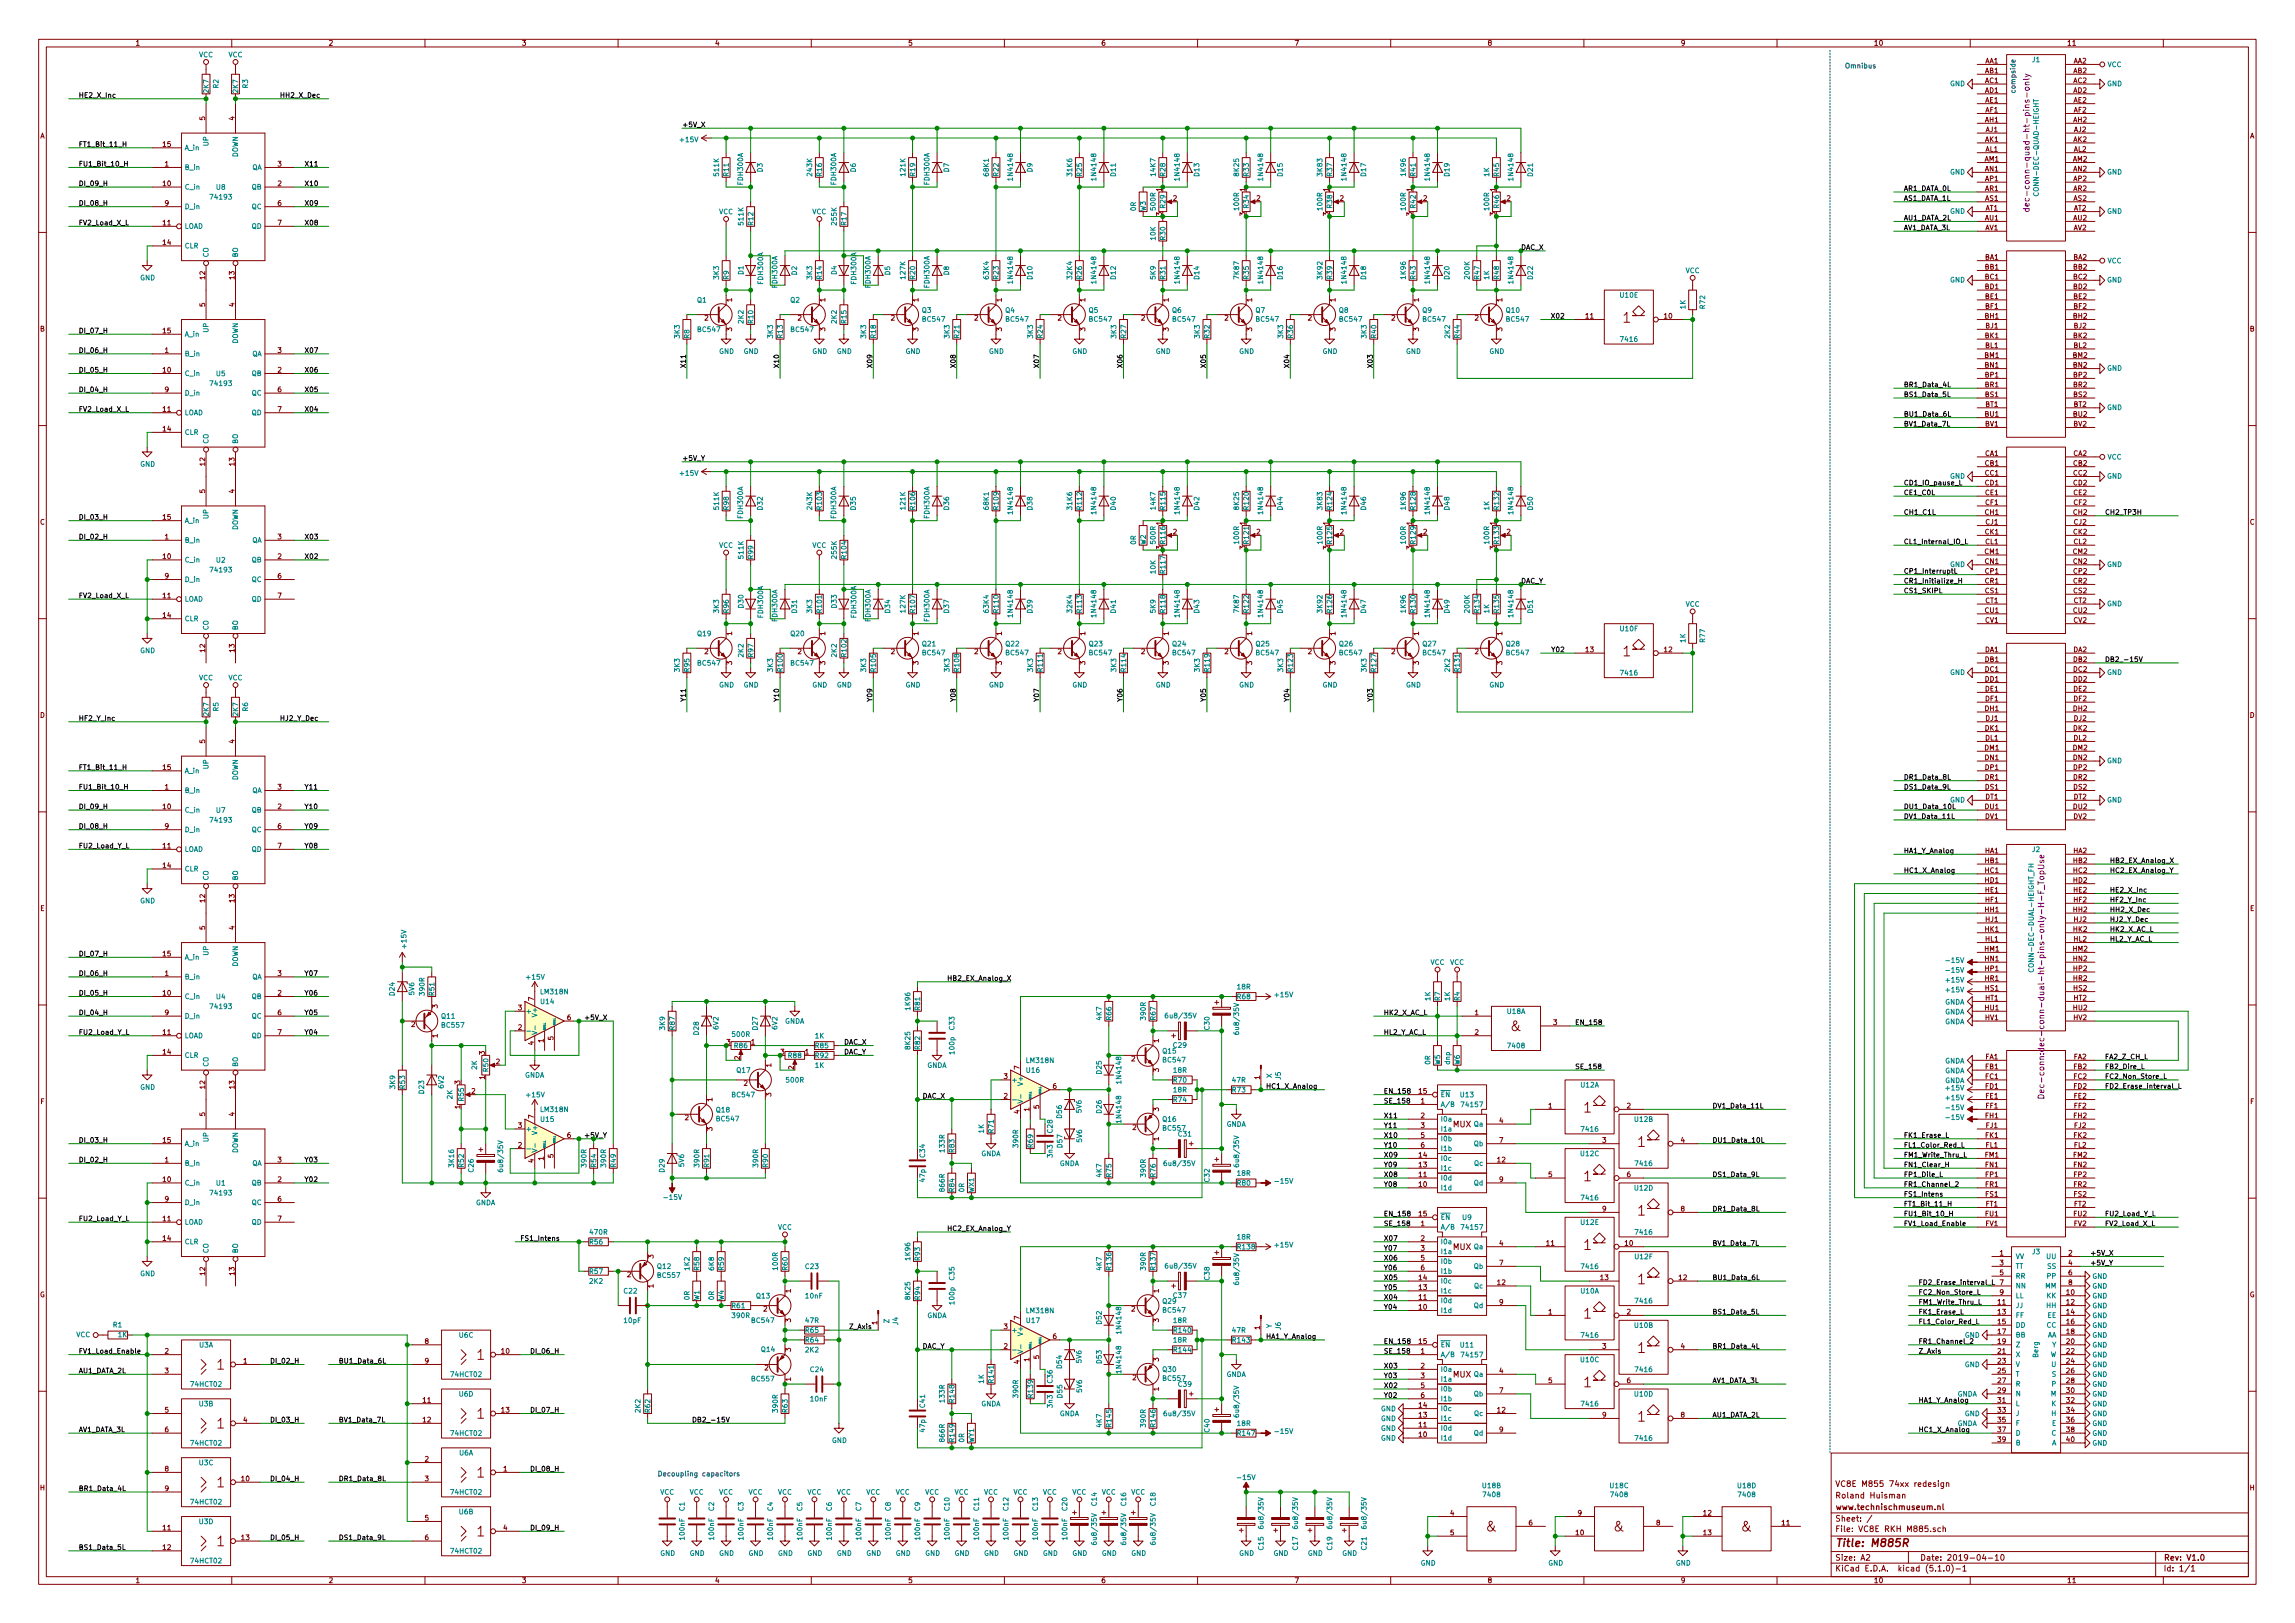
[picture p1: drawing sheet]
<svg xmlns="http://www.w3.org/2000/svg" width="594mm" height="420mm" viewBox="0 0 594 420" stroke-linecap="round" stroke-linejoin="round" font-family="sans-serif">
<defs><g id="words">
<g font-size="3.5" fill="#840000">
<text x="420.2" y="83.6">1</text>
<text x="420.2" y="169.9">1</text>
<text x="391.2" y="266.9">&amp;</text>
<text x="410" y="288">1</text>
<text x="424" y="296.9">1</text>
<text x="410" y="305.8">1</text>
<text x="424" y="314.7">1</text>
<text x="410" y="323.6">1</text>
<text x="424" y="332.5">1</text>
<text x="410" y="341.4">1</text>
<text x="123.5" y="352">1</text>
<text x="424" y="350.3">1</text>
<text x="56.2" y="354.6">1</text>
<text x="410" y="359.1">1</text>
<text x="56.2" y="369.8">1</text>
<text x="123.5" y="367.3">1</text>
<text x="424" y="368">1</text>
<text x="123.5" y="382.5">1</text>
<text x="56.2" y="385.1">1</text>
<text x="56.2" y="400.3">1</text>
<text x="123.5" y="397.8">1</text>
<text x="384.8" y="396.5">&amp;</text>
<text x="417.8" y="396.5">&amp;</text>
<text x="450.8" y="396.5">&amp;</text>
</g>
<text font-size="2.8" fill="#840000" x="475" y="400.4">Title: M885R</text>
<g font-size="2.1" fill="#840084">
<text x="525.3" y="51" transform="rotate(-90 525.3 51)">dec-conn-quad-ht-pins-only</text>
<text x="529.2" y="278.4" transform="rotate(-90 529.2 278.4)">Dec-conn:dec-conn-dual-ht-pins-only-H-F_TopUse</text>
</g>
<g font-size="2.1" fill="#840000">
<text x="376.1" y="291.8">MUX</text>
<text x="376.1" y="323.6">MUX</text>
<text x="376.1" y="356.6">MUX</text>
<text x="475" y="387.9">Roland Huisman</text>
<text x="475" y="384.9">VC8E M855 74xx redesign</text>
<text x="475" y="393.9">Sheet: /</text>
<text x="475" y="390.9">www.technischmuseum.nl</text>
<text x="475" y="396.6">File: VC8E RKH M885.sch</text>
<text x="475" y="406.8">KiCad E.D.A. kicad (5.1.0)-1</text>
<text x="475" y="404">Size: A2</text>
<text x="497" y="404">Date: 2019-04-10</text>
<text x="560" y="404">Rev: V1.0</text>
<text x="560" y="406.8">Id: 1/1</text>
</g>
<g font-size="1.8" fill="#840000">
<text x="35" y="11.8">1</text>
<text x="85" y="11.8">2</text>
<text x="135" y="11.8">3</text>
<text x="185" y="11.8">4</text>
<text x="235" y="11.8">5</text>
<text x="285" y="11.8">6</text>
<text x="335" y="11.8">7</text>
<text x="385" y="11.8">8</text>
<text x="435" y="11.8">9</text>
<text x="485" y="11.8">10</text>
<text x="535" y="11.8">11</text>
<text x="513.9" y="16.4">AA1</text>
<text x="536.7" y="16.4">AA2</text>
<text x="513.9" y="19">AB1</text>
<text x="513.9" y="21.5">AC1</text>
<text x="536.7" y="19">AB2</text>
<text x="536.7" y="21.5">AC2</text>
<text x="513.9" y="24">AD1</text>
<text x="513.9" y="26.6">AE1</text>
<text x="513.9" y="29.1">AF1</text>
<text x="536.7" y="24">AD2</text>
<text x="536.8" y="26.6">AE2</text>
<text x="536.8" y="29.1">AF2</text>
<text x="10.4" y="35.8">A</text>
<text x="53.1" y="31.1" transform="rotate(-90 53.1 31.1)">5</text>
<text x="60.7" y="31.1" transform="rotate(-90 60.7 31.1)">4</text>
<text x="513.9" y="31.7">AH1</text>
<text x="514" y="34.2">AJ1</text>
<text x="536.7" y="31.7">AH2</text>
<text x="536.9" y="34.2">AJ2</text>
<text x="582.4" y="35.8">A</text>
<text x="42.2" y="38">15</text>
<text x="513.8" y="41.8">AM1</text>
<text x="513.9" y="36.7">AK1</text>
<text x="513.9" y="39.3">AL1</text>
<text x="536.6" y="41.8">AM2</text>
<text x="536.7" y="36.7">AK2</text>
<text x="536.8" y="39.3">AL2</text>
<text x="42.7" y="43.1">1</text>
<text x="71.9" y="43.1">3</text>
<text x="513.9" y="44.4">AN1</text>
<text x="513.9" y="46.9">AP1</text>
<text x="536.7" y="44.4">AN2</text>
<text x="536.8" y="46.9">AP2</text>
<text x="42.2" y="48.2">10</text>
<text x="42.7" y="53.3">9</text>
<text x="71.9" y="48.2">2</text>
<text x="71.9" y="53.3">6</text>
<text x="300.7" y="49.5" transform="rotate(-90 300.7 49.5)">1</text>
<text x="303.7" y="52">2</text>
<text x="322.3" y="49.5" transform="rotate(-90 322.3 49.5)">1</text>
<text x="325.3" y="52">2</text>
<text x="343.9" y="49.5" transform="rotate(-90 343.9 49.5)">1</text>
<text x="346.9" y="52">2</text>
<text x="365.5" y="49.5" transform="rotate(-90 365.5 49.5)">1</text>
<text x="368.5" y="52">2</text>
<text x="387.1" y="49.5" transform="rotate(-90 387.1 49.5)">1</text>
<text x="390" y="52">2</text>
<text x="513.9" y="49.4">AR1</text>
<text x="513.9" y="52">AS1</text>
<text x="536.7" y="49.4">AR2</text>
<text x="536.8" y="52">AS2</text>
<text x="42.2" y="58.3">11</text>
<text x="71.9" y="58.3">7</text>
<text x="300.7" y="55.9" transform="rotate(-90 300.7 55.9)">3</text>
<text x="322.3" y="55.9" transform="rotate(-90 322.3 55.9)">3</text>
<text x="343.9" y="55.9" transform="rotate(-90 343.9 55.9)">3</text>
<text x="365.5" y="55.9" transform="rotate(-90 365.5 55.9)">3</text>
<text x="387.1" y="55.9" transform="rotate(-90 387.1 55.9)">3</text>
<text x="513.9" y="57.1">AU1</text>
<text x="513.9" y="59.6">AV1</text>
<text x="513.9" y="54.5">AT1</text>
<text x="536.7" y="57.1">AU2</text>
<text x="536.8" y="59.6">AV2</text>
<text x="536.8" y="54.5">AT2</text>
<text x="42.2" y="63.4">14</text>
<text x="513.9" y="67.2">BA1</text>
<text x="513.9" y="69.8">BB1</text>
<text x="536.7" y="67.2">BA2</text>
<text x="536.7" y="69.8">BB2</text>
<text x="53.1" y="72.3" transform="rotate(-90 53.1 72.3)">12</text>
<text x="60.7" y="72.3" transform="rotate(-90 60.7 72.3)">13</text>
<text x="513.9" y="72.3">BC1</text>
<text x="513.9" y="74.8">BD1</text>
<text x="513.9" y="77.4">BE1</text>
<text x="536.7" y="72.3">BC2</text>
<text x="536.7" y="74.8">BD2</text>
<text x="536.8" y="77.4">BE2</text>
<text x="53.1" y="79.4" transform="rotate(-90 53.1 79.4)">5</text>
<text x="60.7" y="79.4" transform="rotate(-90 60.7 79.4)">4</text>
<text x="182.4" y="83">2</text>
<text x="189.5" y="78.1" transform="rotate(-90 189.5 78.1)">1</text>
<text x="206.5" y="83">2</text>
<text x="213.6" y="78.1" transform="rotate(-90 213.6 78.1)">1</text>
<text x="230.7" y="83">2</text>
<text x="237.7" y="78.1" transform="rotate(-90 237.7 78.1)">1</text>
<text x="252.2" y="83">2</text>
<text x="259.3" y="78.1" transform="rotate(-90 259.3 78.1)">1</text>
<text x="273.8" y="83">2</text>
<text x="280.9" y="78.1" transform="rotate(-90 280.9 78.1)">1</text>
<text x="295.4" y="83">2</text>
<text x="302.5" y="78.1" transform="rotate(-90 302.5 78.1)">1</text>
<text x="317" y="83">2</text>
<text x="324.1" y="78.1" transform="rotate(-90 324.1 78.1)">1</text>
<text x="338.6" y="83">2</text>
<text x="345.7" y="78.1" transform="rotate(-90 345.7 78.1)">1</text>
<text x="360.2" y="83">2</text>
<text x="367.3" y="78.1" transform="rotate(-90 367.3 78.1)">1</text>
<text x="381.8" y="83">2</text>
<text x="388.9" y="78.1" transform="rotate(-90 388.9 78.1)">1</text>
<text x="410.5" y="82.5">11</text>
<text x="430.8" y="82.5">10</text>
<text x="513.9" y="82.5">BH1</text>
<text x="513.9" y="79.9">BF1</text>
<text x="536.7" y="82.5">BH2</text>
<text x="536.8" y="79.9">BF2</text>
<text x="10.4" y="85.8">B</text>
<text x="42.2" y="86.3">15</text>
<text x="189.5" y="85.7" transform="rotate(-90 189.5 85.7)">3</text>
<text x="213.6" y="85.7" transform="rotate(-90 213.6 85.7)">3</text>
<text x="237.7" y="85.7" transform="rotate(-90 237.7 85.7)">3</text>
<text x="259.3" y="85.7" transform="rotate(-90 259.3 85.7)">3</text>
<text x="280.9" y="85.7" transform="rotate(-90 280.9 85.7)">3</text>
<text x="302.5" y="85.7" transform="rotate(-90 302.5 85.7)">3</text>
<text x="324.1" y="85.7" transform="rotate(-90 324.1 85.7)">3</text>
<text x="345.7" y="85.7" transform="rotate(-90 345.7 85.7)">3</text>
<text x="367.3" y="85.7" transform="rotate(-90 367.3 85.7)">3</text>
<text x="388.9" y="85.7" transform="rotate(-90 388.9 85.7)">3</text>
<text x="513.9" y="87.5">BK1</text>
<text x="514" y="85">BJ1</text>
<text x="536.7" y="87.5">BK2</text>
<text x="536.9" y="85">BJ2</text>
<text x="582.4" y="85.8">B</text>
<text x="42.7" y="91.4">1</text>
<text x="71.9" y="91.4">3</text>
<text x="513.8" y="92.6">BM1</text>
<text x="513.9" y="95.2">BN1</text>
<text x="513.9" y="90.1">BL1</text>
<text x="536.6" y="92.6">BM2</text>
<text x="536.7" y="95.2">BN2</text>
<text x="536.8" y="90.1">BL2</text>
<text x="42.2" y="96.4">10</text>
<text x="42.7" y="101.5">9</text>
<text x="71.9" y="96.4">2</text>
<text x="71.9" y="101.5">6</text>
<text x="513.9" y="100.2">BR1</text>
<text x="513.9" y="97.7">BP1</text>
<text x="536.7" y="100.2">BR2</text>
<text x="536.8" y="97.7">BP2</text>
<text x="42.2" y="106.6">11</text>
<text x="71.9" y="106.6">7</text>
<text x="513.9" y="107.9">BU1</text>
<text x="513.9" y="102.8">BS1</text>
<text x="513.9" y="105.3">BT1</text>
<text x="536.7" y="107.9">BU2</text>
<text x="536.8" y="102.8">BS2</text>
<text x="536.8" y="105.3">BT2</text>
<text x="42.2" y="111.7">14</text>
<text x="513.9" y="110.4">BV1</text>
<text x="536.8" y="110.4">BV2</text>
<text x="513.9" y="118">CA1</text>
<text x="536.7" y="118">CA2</text>
<text x="53.1" y="120.5" transform="rotate(-90 53.1 120.5)">12</text>
<text x="60.7" y="120.5" transform="rotate(-90 60.7 120.5)">13</text>
<text x="513.9" y="120.6">CB1</text>
<text x="513.9" y="123.1">CC1</text>
<text x="513.9" y="125.6">CD1</text>
<text x="536.7" y="120.6">CB2</text>
<text x="536.7" y="123.1">CC2</text>
<text x="536.7" y="125.6">CD2</text>
<text x="53.1" y="127.7" transform="rotate(-90 53.1 127.7)">5</text>
<text x="60.7" y="127.7" transform="rotate(-90 60.7 127.7)">4</text>
<text x="513.9" y="128.2">CE1</text>
<text x="513.9" y="130.7">CF1</text>
<text x="536.8" y="128.2">CE2</text>
<text x="536.8" y="130.7">CF2</text>
<text x="10.4" y="135.8">C</text>
<text x="42.2" y="134.5">15</text>
<text x="300.7" y="135.9" transform="rotate(-90 300.7 135.9)">1</text>
<text x="322.3" y="135.9" transform="rotate(-90 322.3 135.9)">1</text>
<text x="343.9" y="135.9" transform="rotate(-90 343.9 135.9)">1</text>
<text x="365.5" y="135.9" transform="rotate(-90 365.5 135.9)">1</text>
<text x="387.1" y="135.9" transform="rotate(-90 387.1 135.9)">1</text>
<text x="513.9" y="133.3">CH1</text>
<text x="514" y="135.8">CJ1</text>
<text x="536.7" y="133.3">CH2</text>
<text x="536.9" y="135.8">CJ2</text>
<text x="582.4" y="135.8">C</text>
<text x="42.7" y="139.6">1</text>
<text x="71.9" y="139.6">3</text>
<text x="300.7" y="142.3" transform="rotate(-90 300.7 142.3)">3</text>
<text x="303.7" y="138.3">2</text>
<text x="322.3" y="142.3" transform="rotate(-90 322.3 142.3)">3</text>
<text x="325.3" y="138.3">2</text>
<text x="343.9" y="142.3" transform="rotate(-90 343.9 142.3)">3</text>
<text x="346.9" y="138.3">2</text>
<text x="365.5" y="142.3" transform="rotate(-90 365.5 142.3)">3</text>
<text x="368.5" y="138.3">2</text>
<text x="387.1" y="142.3" transform="rotate(-90 387.1 142.3)">3</text>
<text x="390" y="138.3">2</text>
<text x="513.8" y="143.4">CM1</text>
<text x="513.9" y="138.3">CK1</text>
<text x="513.9" y="140.9">CL1</text>
<text x="536.6" y="143.4">CM2</text>
<text x="536.7" y="138.3">CK2</text>
<text x="536.8" y="140.9">CL2</text>
<text x="42.2" y="144.7">10</text>
<text x="42.7" y="149.8">9</text>
<text x="71.9" y="144.7">2</text>
<text x="71.9" y="149.8">6</text>
<text x="513.9" y="146">CN1</text>
<text x="513.9" y="148.5">CP1</text>
<text x="536.7" y="146">CN2</text>
<text x="536.8" y="148.5">CP2</text>
<text x="42.2" y="154.9">11</text>
<text x="71.9" y="154.9">7</text>
<text x="513.9" y="151">CR1</text>
<text x="513.9" y="153.6">CS1</text>
<text x="536.7" y="151">CR2</text>
<text x="536.8" y="153.6">CS2</text>
<text x="42.2" y="159.9">14</text>
<text x="513.9" y="158.7">CU1</text>
<text x="513.9" y="161.2">CV1</text>
<text x="513.9" y="156.1">CT1</text>
<text x="536.7" y="158.7">CU2</text>
<text x="536.8" y="161.2">CV2</text>
<text x="536.8" y="156.1">CT2</text>
<text x="189.5" y="164.5" transform="rotate(-90 189.5 164.5)">1</text>
<text x="213.6" y="164.5" transform="rotate(-90 213.6 164.5)">1</text>
<text x="237.7" y="164.5" transform="rotate(-90 237.7 164.5)">1</text>
<text x="259.3" y="164.5" transform="rotate(-90 259.3 164.5)">1</text>
<text x="280.9" y="164.5" transform="rotate(-90 280.9 164.5)">1</text>
<text x="302.5" y="164.5" transform="rotate(-90 302.5 164.5)">1</text>
<text x="324.1" y="164.5" transform="rotate(-90 324.1 164.5)">1</text>
<text x="345.7" y="164.5" transform="rotate(-90 345.7 164.5)">1</text>
<text x="367.3" y="164.5" transform="rotate(-90 367.3 164.5)">1</text>
<text x="388.9" y="164.5" transform="rotate(-90 388.9 164.5)">1</text>
<text x="53.1" y="168.8" transform="rotate(-90 53.1 168.8)">12</text>
<text x="60.7" y="168.8" transform="rotate(-90 60.7 168.8)">13</text>
<text x="182.4" y="169.3">2</text>
<text x="189.5" y="172.1" transform="rotate(-90 189.5 172.1)">3</text>
<text x="206.5" y="169.3">2</text>
<text x="213.6" y="172.1" transform="rotate(-90 213.6 172.1)">3</text>
<text x="230.7" y="169.3">2</text>
<text x="237.7" y="172.1" transform="rotate(-90 237.7 172.1)">3</text>
<text x="252.2" y="169.3">2</text>
<text x="259.3" y="172.1" transform="rotate(-90 259.3 172.1)">3</text>
<text x="273.8" y="169.3">2</text>
<text x="280.9" y="172.1" transform="rotate(-90 280.9 172.1)">3</text>
<text x="295.4" y="169.3">2</text>
<text x="302.5" y="172.1" transform="rotate(-90 302.5 172.1)">3</text>
<text x="317" y="169.3">2</text>
<text x="324.1" y="172.1" transform="rotate(-90 324.1 172.1)">3</text>
<text x="338.6" y="169.3">2</text>
<text x="345.7" y="172.1" transform="rotate(-90 345.7 172.1)">3</text>
<text x="360.2" y="169.3">2</text>
<text x="367.3" y="172.1" transform="rotate(-90 367.3 172.1)">3</text>
<text x="381.8" y="169.3">2</text>
<text x="388.9" y="172.1" transform="rotate(-90 388.9 172.1)">3</text>
<text x="410.5" y="168.8">13</text>
<text x="430.8" y="168.8">12</text>
<text x="513.9" y="168.8">DA1</text>
<text x="513.9" y="171.4">DB1</text>
<text x="513.9" y="173.9">DC1</text>
<text x="536.7" y="168.8">DA2</text>
<text x="536.7" y="171.4">DB2</text>
<text x="536.7" y="173.9">DC2</text>
<text x="513.9" y="176.4">DD1</text>
<text x="513.9" y="179">DE1</text>
<text x="536.7" y="176.4">DD2</text>
<text x="536.8" y="179">DE2</text>
<text x="10.4" y="185.8">D</text>
<text x="513.9" y="184.1">DH1</text>
<text x="513.9" y="181.5">DF1</text>
<text x="536.7" y="184.1">DH2</text>
<text x="536.8" y="181.5">DF2</text>
<text x="582.4" y="185.8">D</text>
<text x="513.9" y="189.1">DK1</text>
<text x="513.9" y="191.7">DL1</text>
<text x="514" y="186.6">DJ1</text>
<text x="536.7" y="189.1">DK2</text>
<text x="536.8" y="191.7">DL2</text>
<text x="536.9" y="186.6">DJ2</text>
<text x="53.1" y="192.4" transform="rotate(-90 53.1 192.4)">5</text>
<text x="60.7" y="192.4" transform="rotate(-90 60.7 192.4)">4</text>
<text x="513.8" y="194.2">DM1</text>
<text x="513.9" y="196.8">DN1</text>
<text x="536.6" y="194.2">DM2</text>
<text x="536.7" y="196.8">DN2</text>
<text x="42.2" y="199.3">15</text>
<text x="513.9" y="201.8">DR1</text>
<text x="513.9" y="199.3">DP1</text>
<text x="536.7" y="201.8">DR2</text>
<text x="536.8" y="199.3">DP2</text>
<text x="42.2" y="209.5">10</text>
<text x="42.7" y="204.4">1</text>
<text x="71.9" y="209.5">2</text>
<text x="71.9" y="204.4">3</text>
<text x="513.9" y="209.5">DU1</text>
<text x="513.9" y="204.4">DS1</text>
<text x="513.9" y="206.9">DT1</text>
<text x="536.7" y="209.5">DU2</text>
<text x="536.8" y="204.4">DS2</text>
<text x="536.8" y="206.9">DT2</text>
<text x="42.7" y="214.5">9</text>
<text x="71.9" y="214.5">6</text>
<text x="513.9" y="212">DV1</text>
<text x="536.8" y="212">DV2</text>
<text x="42.2" y="219.6">11</text>
<text x="71.9" y="219.6">7</text>
<text x="513.9" y="220.9">HA1</text>
<text x="536.7" y="220.9">HA2</text>
<text x="42.2" y="224.7">14</text>
<text x="513.9" y="223.4">HB1</text>
<text x="513.9" y="226">HC1</text>
<text x="536.7" y="223.4">HB2</text>
<text x="536.7" y="226">HC2</text>
<text x="53.1" y="233.5" transform="rotate(-90 53.1 233.5)">12</text>
<text x="60.7" y="233.5" transform="rotate(-90 60.7 233.5)">13</text>
<text x="513.9" y="228.5">HD1</text>
<text x="513.9" y="231.1">HE1</text>
<text x="513.9" y="233.6">HF1</text>
<text x="536.7" y="228.5">HD2</text>
<text x="536.8" y="231.1">HE2</text>
<text x="536.8" y="233.6">HF2</text>
<text x="10.4" y="235.8">E</text>
<text x="513.9" y="236.1">HH1</text>
<text x="514" y="238.7">HJ1</text>
<text x="536.7" y="236.1">HH2</text>
<text x="536.9" y="238.7">HJ2</text>
<text x="582.4" y="235.8">E</text>
<text x="53.1" y="240.7" transform="rotate(-90 53.1 240.7)">5</text>
<text x="60.7" y="240.7" transform="rotate(-90 60.7 240.7)">4</text>
<text x="513.9" y="241.2">HK1</text>
<text x="513.9" y="243.8">HL1</text>
<text x="536.7" y="241.2">HK2</text>
<text x="536.8" y="243.8">HL2</text>
<text x="42.2" y="247.6">15</text>
<text x="513.8" y="246.3">HM1</text>
<text x="513.9" y="248.8">HN1</text>
<text x="513.9" y="251.4">HP1</text>
<text x="536.6" y="246.3">HM2</text>
<text x="536.7" y="248.8">HN2</text>
<text x="536.8" y="251.4">HP2</text>
<text x="42.2" y="257.7">10</text>
<text x="42.7" y="252.6">1</text>
<text x="71.9" y="257.7">2</text>
<text x="71.9" y="252.6">3</text>
<text x="513.9" y="253.9">HR1</text>
<text x="513.9" y="256.5">HS1</text>
<text x="536.7" y="253.9">HR2</text>
<text x="536.8" y="256.5">HS2</text>
<text x="42.7" y="262.8">9</text>
<text x="71.9" y="262.8">6</text>
<text x="113.3" y="261" transform="rotate(-90 113.3 261)">3</text>
<text x="134.1" y="261.5">3</text>
<text x="138.2" y="259.1" transform="rotate(-90 138.2 259.1)">7</text>
<text x="381.8" y="262.8">1</text>
<text x="513.9" y="261.5">HU1</text>
<text x="513.9" y="259">HT1</text>
<text x="536.7" y="261.5">HU2</text>
<text x="536.8" y="259">HT2</text>
<text x="42.2" y="267.9">11</text>
<text x="71.9" y="267.9">7</text>
<text x="106.5" y="265.9">2</text>
<text x="113.3" y="268.6" transform="rotate(-90 113.3 268.6)">1</text>
<text x="134.1" y="266.6">2</text>
<text x="140.7" y="269.9" transform="rotate(-90 140.7 269.9)">1</text>
<text x="143.3" y="269.3" transform="rotate(-90 143.3 269.3)">5</text>
<text x="146.8" y="264.1">6</text>
<text x="300" y="269.9" transform="rotate(-90 300 269.9)">1</text>
<text x="381.8" y="267.9">2</text>
<text x="402.1" y="265.3">3</text>
<text x="513.9" y="264.1">HV1</text>
<text x="536.8" y="264.1">HV2</text>
<text x="42.2" y="273">14</text>
<text x="125.5" y="273.1" transform="rotate(-90 125.5 273.1)">3</text>
<text x="128.4" y="275.5">2</text>
<text x="138.2" y="270.5" transform="rotate(-90 138.2 270.5)">4</text>
<text x="188.1" y="270.4">3</text>
<text x="191.5" y="274.3" transform="rotate(-90 191.5 274.3)">2</text>
<text x="194.5" y="270.4">1</text>
<text x="202.1" y="273">3</text>
<text x="208.4" y="273">1</text>
<text x="292.9" y="274.7">2</text>
<text x="513.9" y="274.2">FA1</text>
<text x="536.8" y="274.2">FA2</text>
<text x="53.1" y="281.8" transform="rotate(-90 53.1 281.8)">12</text>
<text x="60.7" y="281.8" transform="rotate(-90 60.7 281.8)">13</text>
<text x="119.1" y="280.7" transform="rotate(-90 119.1 280.7)">3</text>
<text x="125.5" y="279.4" transform="rotate(-90 125.5 279.4)">1</text>
<text x="192.6" y="281.1">2</text>
<text x="199.6" y="276.2" transform="rotate(-90 199.6 276.2)">1</text>
<text x="205.5" y="276.9" transform="rotate(-90 205.5 276.9)">2</text>
<text x="259.9" y="279.3">3</text>
<text x="263.9" y="276.9" transform="rotate(-90 263.9 276.9)">7</text>
<text x="272.6" y="281.9">6</text>
<text x="300" y="277.5" transform="rotate(-90 300 277.5)">3</text>
<text x="326.1" y="279.4" transform="rotate(-90 326.1 279.4)">1</text>
<text x="513.9" y="276.8">FB1</text>
<text x="513.9" y="279.3">FC1</text>
<text x="513.9" y="281.9">FD1</text>
<text x="536.8" y="276.8">FB2</text>
<text x="536.8" y="279.3">FC2</text>
<text x="536.8" y="281.9">FD2</text>
<text x="10.5" y="285.8">F</text>
<text x="119.1" y="287" transform="rotate(-90 119.1 287)">1</text>
<text x="122.1" y="283.1">2</text>
<text x="184.4" y="285.1" transform="rotate(-90 184.4 285.1)">1</text>
<text x="199.6" y="283.9" transform="rotate(-90 199.6 283.9)">3</text>
<text x="259.9" y="284.4">2</text>
<text x="266.4" y="287.7" transform="rotate(-90 266.4 287.7)">1</text>
<text x="269" y="287" transform="rotate(-90 269 287)">5</text>
<text x="300" y="287.7" transform="rotate(-90 300 287.7)">3</text>
<text x="367.3" y="283.1">15</text>
<text x="367.8" y="285.7">1</text>
<text x="400.8" y="286.9">1</text>
<text x="421.2" y="286.9">2</text>
<text x="514" y="284.4">FE1</text>
<text x="514" y="286.9">FF1</text>
<text x="536.9" y="284.4">FE2</text>
<text x="536.9" y="286.9">FF2</text>
<text x="582.5" y="285.8">F</text>
<text x="53.1" y="288.9" transform="rotate(-90 53.1 288.9)">5</text>
<text x="60.7" y="288.9" transform="rotate(-90 60.7 288.9)">4</text>
<text x="134.1" y="292">3</text>
<text x="138.2" y="289.6" transform="rotate(-90 138.2 289.6)">7</text>
<text x="177.3" y="290">2</text>
<text x="184.4" y="292.8" transform="rotate(-90 184.4 292.8)">3</text>
<text x="263.9" y="288.3" transform="rotate(-90 263.9 288.3)">4</text>
<text x="293.2" y="292.5">2</text>
<text x="367.8" y="289.5">2</text>
<text x="367.8" y="292">3</text>
<text x="388.1" y="290.7">4</text>
<text x="513.9" y="289.5">FH1</text>
<text x="514.1" y="292">FJ1</text>
<text x="536.8" y="289.5">FH2</text>
<text x="537" y="292">FJ2</text>
<text x="42.2" y="295.8">15</text>
<text x="134.1" y="297.1">2</text>
<text x="143.3" y="299.7" transform="rotate(-90 143.3 299.7)">5</text>
<text x="146.8" y="294.6">6</text>
<text x="300" y="295.3" transform="rotate(-90 300 295.3)">1</text>
<text x="367.3" y="299.6">14</text>
<text x="367.8" y="294.6">5</text>
<text x="367.8" y="297.1">6</text>
<text x="388.1" y="295.8">7</text>
<text x="414.8" y="295.8">3</text>
<text x="435.1" y="295.8">4</text>
<text x="513.9" y="299.6">FM1</text>
<text x="513.9" y="294.6">FK1</text>
<text x="514" y="297.1">FL1</text>
<text x="536.7" y="299.6">FM2</text>
<text x="536.8" y="294.6">FK2</text>
<text x="536.9" y="297.1">FL2</text>
<text x="42.2" y="306">10</text>
<text x="42.7" y="300.9">1</text>
<text x="71.9" y="306">2</text>
<text x="71.9" y="300.9">3</text>
<text x="138.2" y="301" transform="rotate(-90 138.2 301)">4</text>
<text x="140.7" y="300.4" transform="rotate(-90 140.7 300.4)">1</text>
<text x="367.3" y="304.7">11</text>
<text x="367.3" y="302.2">13</text>
<text x="387.7" y="300.9">12</text>
<text x="388.1" y="306">9</text>
<text x="400.8" y="304.7">5</text>
<text x="421.2" y="304.7">6</text>
<text x="513.9" y="302.2">FN1</text>
<text x="514" y="304.7">FP1</text>
<text x="536.8" y="302.2">FN2</text>
<text x="536.9" y="304.7">FP2</text>
<text x="42.7" y="311.1">9</text>
<text x="71.9" y="311.1">6</text>
<text x="367.3" y="307.3">10</text>
<text x="513.9" y="307.3">FR1</text>
<text x="514" y="309.8">FS1</text>
<text x="536.8" y="307.3">FR2</text>
<text x="536.9" y="309.8">FS2</text>
<text x="42.2" y="316.1">11</text>
<text x="71.9" y="316.1">7</text>
<text x="367.3" y="314.9">15</text>
<text x="367.8" y="317.4">1</text>
<text x="414.8" y="313.6">9</text>
<text x="435.1" y="313.6">8</text>
<text x="513.9" y="314.9">FU1</text>
<text x="514" y="317.4">FV1</text>
<text x="514" y="312.3">FT1</text>
<text x="536.8" y="314.9">FU2</text>
<text x="536.9" y="317.4">FV2</text>
<text x="536.9" y="312.3">FT2</text>
<text x="42.2" y="321.2">14</text>
<text x="367.8" y="321.2">2</text>
<text x="367.8" y="323.8">3</text>
<text x="388.1" y="322.5">4</text>
<text x="400.4" y="322.5">11</text>
<text x="420.7" y="322.5">10</text>
<text x="169.2" y="325.8" transform="rotate(-90 169.2 325.8)">3</text>
<text x="367.8" y="326.3">5</text>
<text x="367.8" y="328.8">6</text>
<text x="388.1" y="327.6">7</text>
<text x="517.7" y="325">1</text>
<text x="517.7" y="327.6">3</text>
<text x="535.5" y="325">2</text>
<text x="535.5" y="327.6">4</text>
<text x="10.3" y="335.8">G</text>
<text x="53.1" y="330.1" transform="rotate(-90 53.1 330.1)">12</text>
<text x="60.7" y="330.1" transform="rotate(-90 60.7 330.1)">13</text>
<text x="162.4" y="330.6">2</text>
<text x="169.2" y="333.4" transform="rotate(-90 169.2 333.4)">1</text>
<text x="204.7" y="334.7" transform="rotate(-90 204.7 334.7)">1</text>
<text x="300" y="334.7" transform="rotate(-90 300 334.7)">1</text>
<text x="367.3" y="333.9">13</text>
<text x="367.3" y="331.4">14</text>
<text x="387.7" y="332.7">12</text>
<text x="414.3" y="331.4">13</text>
<text x="434.6" y="331.4">12</text>
<text x="517.7" y="330.1">5</text>
<text x="517.7" y="332.7">7</text>
<text x="517.7" y="335.2">9</text>
<text x="535" y="335.2">10</text>
<text x="535.5" y="330.1">6</text>
<text x="535.5" y="332.7">8</text>
<text x="582.3" y="335.8">G</text>
<text x="197.6" y="339.5">2</text>
<text x="263.9" y="341.6" transform="rotate(-90 263.9 341.6)">7</text>
<text x="292.9" y="339.5">2</text>
<text x="367.3" y="339">10</text>
<text x="367.3" y="336.5">11</text>
<text x="388.1" y="337.7">9</text>
<text x="400.8" y="340.3">1</text>
<text x="421.2" y="340.3">2</text>
<text x="517.2" y="337.7">11</text>
<text x="517.2" y="340.3">13</text>
<text x="535" y="337.7">12</text>
<text x="535" y="340.3">14</text>
<text x="110" y="347.9">8</text>
<text x="204.7" y="342.3" transform="rotate(-90 204.7 342.3)">3</text>
<text x="227.1" y="342.9" transform="rotate(-90 227.1 342.9)">1</text>
<text x="259.9" y="344.1">3</text>
<text x="272.6" y="346.6">6</text>
<text x="300" y="342.3" transform="rotate(-90 300 342.3)">3</text>
<text x="326.1" y="344.2" transform="rotate(-90 326.1 344.2)">1</text>
<text x="367.3" y="347.9">15</text>
<text x="517.2" y="342.8">15</text>
<text x="517.2" y="345.4">17</text>
<text x="517.2" y="347.9">19</text>
<text x="535" y="342.8">16</text>
<text x="535" y="345.4">18</text>
<text x="535" y="347.9">20</text>
<text x="42.7" y="350.4">2</text>
<text x="63" y="353">1</text>
<text x="110" y="353">9</text>
<text x="129.8" y="350.4">10</text>
<text x="204.7" y="349.9" transform="rotate(-90 204.7 349.9)">3</text>
<text x="259.9" y="349.2">2</text>
<text x="263.9" y="353.1" transform="rotate(-90 263.9 353.1)">4</text>
<text x="266.4" y="352.4" transform="rotate(-90 266.4 352.4)">1</text>
<text x="269" y="351.8" transform="rotate(-90 269 351.8)">5</text>
<text x="300" y="352.4" transform="rotate(-90 300 352.4)">3</text>
<text x="367.8" y="350.4">1</text>
<text x="414.8" y="349.2">3</text>
<text x="435.1" y="349.2">4</text>
<text x="517.2" y="350.4">21</text>
<text x="517.2" y="353">23</text>
<text x="535" y="350.4">22</text>
<text x="535" y="353">24</text>
<text x="42.7" y="355.5">3</text>
<text x="197.9" y="354.8">2</text>
<text x="204.7" y="357.5" transform="rotate(-90 204.7 357.5)">1</text>
<text x="293.2" y="357.3">2</text>
<text x="367.8" y="354.2">2</text>
<text x="367.8" y="356.8">3</text>
<text x="367.8" y="359.3">5</text>
<text x="388.1" y="355.5">4</text>
<text x="400.8" y="358.1">5</text>
<text x="421.2" y="358.1">6</text>
<text x="517.2" y="355.5">25</text>
<text x="517.2" y="358.1">27</text>
<text x="535" y="355.5">26</text>
<text x="535" y="358.1">28</text>
<text x="42.7" y="365.7">5</text>
<text x="109.5" y="363.1">11</text>
<text x="129.8" y="365.7">13</text>
<text x="300" y="360.1" transform="rotate(-90 300 360.1)">1</text>
<text x="367.3" y="364.4">14</text>
<text x="367.8" y="361.9">6</text>
<text x="387.7" y="365.7">12</text>
<text x="388.1" y="360.6">7</text>
<text x="517.2" y="360.6">29</text>
<text x="517.2" y="363.1">31</text>
<text x="517.2" y="365.7">33</text>
<text x="535" y="360.6">30</text>
<text x="535" y="363.1">32</text>
<text x="535" y="365.7">34</text>
<text x="42.7" y="370.8">6</text>
<text x="63" y="368.2">4</text>
<text x="109.5" y="368.2">12</text>
<text x="367.3" y="369.5">11</text>
<text x="367.3" y="366.9">13</text>
<text x="388.1" y="370.8">9</text>
<text x="414.8" y="366.9">9</text>
<text x="435.1" y="366.9">8</text>
<text x="517.2" y="368.2">35</text>
<text x="517.2" y="370.8">37</text>
<text x="535" y="368.2">36</text>
<text x="535" y="370.8">38</text>
<text x="367.3" y="372">10</text>
<text x="517.2" y="373.3">39</text>
<text x="535" y="373.3">40</text>
<text x="42.7" y="380.9">8</text>
<text x="62.5" y="383.5">10</text>
<text x="110" y="378.4">2</text>
<text x="110" y="383.5">3</text>
<text x="130.3" y="380.9">1</text>
<text x="10.4" y="385.8">H</text>
<text x="42.7" y="386">9</text>
<text x="582.4" y="385.8">H</text>
<text x="110" y="393.6">5</text>
<text x="375.4" y="392.3">4</text>
<text x="395.8" y="394.9">6</text>
<text x="408.5" y="392.3">9</text>
<text x="428.8" y="394.9">8</text>
<text x="441" y="392.3">12</text>
<text x="461.3" y="394.9">11</text>
<text x="42.2" y="396.2">11</text>
<text x="42.2" y="401.2">12</text>
<text x="62.5" y="398.7">13</text>
<text x="110" y="398.7">6</text>
<text x="130.3" y="396.2">4</text>
<text x="375.4" y="397.4">5</text>
<text x="408" y="397.4">10</text>
<text x="441" y="397.4">13</text>
<text x="35" y="409.8">1</text>
<text x="85" y="409.8">2</text>
<text x="135" y="409.8">3</text>
<text x="185" y="409.8">4</text>
<text x="235" y="409.8">5</text>
<text x="285" y="409.8">6</text>
<text x="335" y="409.8">7</text>
<text x="385" y="409.8">8</text>
<text x="435" y="409.8">9</text>
<text x="485" y="409.8">10</text>
<text x="535" y="409.8">11</text>
</g>
<g font-size="1.8" fill="#008484">
<text x="51.5" y="14.8">VCC</text>
<text x="59.1" y="14.8">VCC</text>
<text x="526.1" y="16.1">J1</text>
<text x="545.5" y="17.4">VCC</text>
<text x="54" y="24" transform="rotate(-90 54 24)">2K7</text>
<text x="56.6" y="22.8" transform="rotate(-90 56.6 22.8)">R2</text>
<text x="61.6" y="24" transform="rotate(-90 61.6 24)">2K7</text>
<text x="64.2" y="22.8" transform="rotate(-90 64.2 22.8)">R3</text>
<text x="504.8" y="22.3">GND</text>
<text x="545.4" y="22.3">GND</text>
<text x="47.8" y="38.9">A_in</text>
<text x="54" y="37.7" transform="rotate(-90 54 37.7)">UP</text>
<text x="61.6" y="40.8" transform="rotate(-90 61.6 40.8)">DOWN</text>
<text x="176.2" y="36.8">+15V</text>
<text x="47.8" y="44">B_in</text>
<text x="65.2" y="44">QA</text>
<text x="186.1" y="45.5" transform="rotate(-90 186.1 45.5)">511K</text>
<text x="188.6" y="45.6" transform="rotate(-90 188.6 45.6)">R11</text>
<text x="192.3" y="47.7" transform="rotate(-90 192.3 47.7)">FDH300A</text>
<text x="197.4" y="44.5" transform="rotate(-90 197.4 44.5)">D3</text>
<text x="210.2" y="45.5" transform="rotate(-90 210.2 45.5)">243K</text>
<text x="212.8" y="45.6" transform="rotate(-90 212.8 45.6)">R16</text>
<text x="216.5" y="47.7" transform="rotate(-90 216.5 47.7)">FDH300A</text>
<text x="221.5" y="44.5" transform="rotate(-90 221.5 44.5)">D6</text>
<text x="234.4" y="45.5" transform="rotate(-90 234.4 45.5)">121K</text>
<text x="236.9" y="45.6" transform="rotate(-90 236.9 45.6)">R19</text>
<text x="240.6" y="47.7" transform="rotate(-90 240.6 47.7)">FDH300A</text>
<text x="245.7" y="44.5" transform="rotate(-90 245.7 44.5)">D7</text>
<text x="256" y="45.5" transform="rotate(-90 256 45.5)">68K1</text>
<text x="258.5" y="45.6" transform="rotate(-90 258.5 45.6)">R22</text>
<text x="262.2" y="46.4" transform="rotate(-90 262.2 46.4)">1N4148</text>
<text x="267.3" y="44.5" transform="rotate(-90 267.3 44.5)">D9</text>
<text x="277.5" y="45.5" transform="rotate(-90 277.5 45.5)">31K6</text>
<text x="280.1" y="45.6" transform="rotate(-90 280.1 45.6)">R25</text>
<text x="283.8" y="46.4" transform="rotate(-90 283.8 46.4)">1N4148</text>
<text x="288.8" y="45.6" transform="rotate(-90 288.8 45.6)">D11</text>
<text x="299.1" y="45.5" transform="rotate(-90 299.1 45.5)">14K7</text>
<text x="301.7" y="45.6" transform="rotate(-90 301.7 45.6)">R28</text>
<text x="305.4" y="46.4" transform="rotate(-90 305.4 46.4)">1N4148</text>
<text x="310.4" y="45.6" transform="rotate(-90 310.4 45.6)">D13</text>
<text x="320.7" y="45.5" transform="rotate(-90 320.7 45.5)">8K25</text>
<text x="323.3" y="45.6" transform="rotate(-90 323.3 45.6)">R33</text>
<text x="326.9" y="46.4" transform="rotate(-90 326.9 46.4)">1N4148</text>
<text x="332" y="45.6" transform="rotate(-90 332 45.6)">D15</text>
<text x="342.3" y="45.5" transform="rotate(-90 342.3 45.5)">3K83</text>
<text x="344.9" y="45.6" transform="rotate(-90 344.9 45.6)">R37</text>
<text x="348.5" y="46.4" transform="rotate(-90 348.5 46.4)">1N4148</text>
<text x="353.6" y="45.6" transform="rotate(-90 353.6 45.6)">D17</text>
<text x="363.9" y="45.5" transform="rotate(-90 363.9 45.5)">1K96</text>
<text x="366.4" y="45.6" transform="rotate(-90 366.4 45.6)">R41</text>
<text x="370.1" y="46.4" transform="rotate(-90 370.1 46.4)">1N4148</text>
<text x="375.2" y="45.6" transform="rotate(-90 375.2 45.6)">D19</text>
<text x="385.5" y="45.7" transform="rotate(-90 385.5 45.7)">1K</text>
<text x="388" y="45.6" transform="rotate(-90 388 45.6)">R45</text>
<text x="391.7" y="46.4" transform="rotate(-90 391.7 46.4)">1N4148</text>
<text x="396.8" y="45.6" transform="rotate(-90 396.8 45.6)">D21</text>
<text x="504.8" y="45.2">GND</text>
<text x="545.4" y="45.2">GND</text>
<text x="47.8" y="49.1">C_in</text>
<text x="54.7" y="51.7">74193</text>
<text x="56" y="49.1">U8</text>
<text x="65.2" y="49.1">QB</text>
<text x="301.7" y="53.8" transform="rotate(-90 301.7 53.8)">R29</text>
<text x="323.3" y="53.8" transform="rotate(-90 323.3 53.8)">R34</text>
<text x="344.9" y="53.8" transform="rotate(-90 344.9 53.8)">R38</text>
<text x="366.4" y="53.8" transform="rotate(-90 366.4 53.8)">R42</text>
<text x="388" y="53.8" transform="rotate(-90 388 53.8)">R46</text>
<text x="527.7" y="49.6" transform="rotate(-90 527.7 49.6)">CONN-DEC-QUAD-HEIGHT</text>
<text x="47.8" y="59.2">LOAD</text>
<text x="47.8" y="54.1">D_in</text>
<text x="65.2" y="54.1">QC</text>
<text x="65.2" y="59.2">QD</text>
<text x="186.1" y="55.5">VCC</text>
<text x="192.5" y="58.2" transform="rotate(-90 192.5 58.2)">511K</text>
<text x="195" y="58.3" transform="rotate(-90 195 58.3)">R12</text>
<text x="210.2" y="55.5">VCC</text>
<text x="216.6" y="58.2" transform="rotate(-90 216.6 58.2)">255K</text>
<text x="219.1" y="58.3" transform="rotate(-90 219.1 58.3)">R17</text>
<text x="294.1" y="54.6" transform="rotate(-90 294.1 54.6)">0R</text>
<text x="296.6" y="54.7" transform="rotate(-90 296.6 54.7)">W3</text>
<text x="299.1" y="54.3" transform="rotate(-90 299.1 54.3)">500R</text>
<text x="320.7" y="54.3" transform="rotate(-90 320.7 54.3)">100R</text>
<text x="342.3" y="54.3" transform="rotate(-90 342.3 54.3)">100R</text>
<text x="363.9" y="54.3" transform="rotate(-90 363.9 54.3)">100R</text>
<text x="385.5" y="54.3" transform="rotate(-90 385.5 54.3)">100R</text>
<text x="504.8" y="55.3">GND</text>
<text x="545.4" y="55.3">GND</text>
<text x="47.8" y="64.3">CLR</text>
<text x="299.1" y="62.1" transform="rotate(-90 299.1 62.1)">10K</text>
<text x="301.7" y="62.1" transform="rotate(-90 301.7 62.1)">R30</text>
<text x="54" y="66.7" transform="rotate(-90 54 66.7)">CO</text>
<text x="61.6" y="66.7" transform="rotate(-90 61.6 66.7)">BO</text>
<text x="192.5" y="71.1" transform="rotate(-90 192.5 71.1)">D1</text>
<text x="206.3" y="71.2" transform="rotate(-90 206.3 71.2)">D2</text>
<text x="216.6" y="71.1" transform="rotate(-90 216.6 71.1)">D4</text>
<text x="230.4" y="71.2" transform="rotate(-90 230.4 71.2)">D5</text>
<text x="245.7" y="71.2" transform="rotate(-90 245.7 71.2)">D8</text>
<text x="436.3" y="70.7">VCC</text>
<text x="545.5" y="68.2">VCC</text>
<text x="36.3" y="72.6">GND</text>
<text x="186.1" y="72.3" transform="rotate(-90 186.1 72.3)">3K3</text>
<text x="188.6" y="72.4" transform="rotate(-90 188.6 72.4)">R9</text>
<text x="197.5" y="73.5" transform="rotate(-90 197.5 73.5)">FDH300A</text>
<text x="201.2" y="74.4" transform="rotate(-90 201.2 74.4)">FDH300A</text>
<text x="210.2" y="72.3" transform="rotate(-90 210.2 72.3)">3K3</text>
<text x="212.8" y="72.3" transform="rotate(-90 212.8 72.3)">R14</text>
<text x="221.7" y="73.5" transform="rotate(-90 221.7 73.5)">FDH300A</text>
<text x="225.3" y="74.4" transform="rotate(-90 225.3 74.4)">FDH300A</text>
<text x="234.4" y="72.1" transform="rotate(-90 234.4 72.1)">127K</text>
<text x="236.9" y="72.3" transform="rotate(-90 236.9 72.3)">R20</text>
<text x="240.6" y="74.4" transform="rotate(-90 240.6 74.4)">FDH300A</text>
<text x="256" y="72.1" transform="rotate(-90 256 72.1)">63K4</text>
<text x="258.5" y="72.3" transform="rotate(-90 258.5 72.3)">R23</text>
<text x="262.2" y="73.1" transform="rotate(-90 262.2 73.1)">1N4148</text>
<text x="267.3" y="72.3" transform="rotate(-90 267.3 72.3)">D10</text>
<text x="277.5" y="72.1" transform="rotate(-90 277.5 72.1)">32K4</text>
<text x="280.1" y="72.3" transform="rotate(-90 280.1 72.3)">R26</text>
<text x="283.8" y="73.1" transform="rotate(-90 283.8 73.1)">1N4148</text>
<text x="288.8" y="72.3" transform="rotate(-90 288.8 72.3)">D12</text>
<text x="299.1" y="72.3" transform="rotate(-90 299.1 72.3)">5K9</text>
<text x="301.7" y="72.3" transform="rotate(-90 301.7 72.3)">R31</text>
<text x="305.4" y="73.1" transform="rotate(-90 305.4 73.1)">1N4148</text>
<text x="310.4" y="72.3" transform="rotate(-90 310.4 72.3)">D14</text>
<text x="320.7" y="72.1" transform="rotate(-90 320.7 72.1)">7K87</text>
<text x="323.3" y="72.3" transform="rotate(-90 323.3 72.3)">R35</text>
<text x="326.9" y="73.1" transform="rotate(-90 326.9 73.1)">1N4148</text>
<text x="332" y="72.3" transform="rotate(-90 332 72.3)">D16</text>
<text x="342.3" y="72.1" transform="rotate(-90 342.3 72.1)">3K92</text>
<text x="344.9" y="72.3" transform="rotate(-90 344.9 72.3)">R39</text>
<text x="348.5" y="73.1" transform="rotate(-90 348.5 73.1)">1N4148</text>
<text x="353.6" y="72.3" transform="rotate(-90 353.6 72.3)">D18</text>
<text x="363.9" y="72.1" transform="rotate(-90 363.9 72.1)">1K96</text>
<text x="366.4" y="72.3" transform="rotate(-90 366.4 72.3)">R43</text>
<text x="370.1" y="73.1" transform="rotate(-90 370.1 73.1)">1N4148</text>
<text x="375.2" y="72.3" transform="rotate(-90 375.2 72.3)">D20</text>
<text x="380.4" y="72.1" transform="rotate(-90 380.4 72.1)">200K</text>
<text x="383" y="72.3" transform="rotate(-90 383 72.3)">R47</text>
<text x="385.5" y="72.4" transform="rotate(-90 385.5 72.4)">1K</text>
<text x="388" y="72.3" transform="rotate(-90 388 72.3)">R48</text>
<text x="391.7" y="73.1" transform="rotate(-90 391.7 73.1)">1N4148</text>
<text x="396.8" y="72.3" transform="rotate(-90 396.8 72.3)">D22</text>
<text x="419.4" y="77.1">U10E</text>
<text x="504.8" y="73.1">GND</text>
<text x="545.4" y="73.1">GND</text>
<text x="180.5" y="78.3">Q1</text>
<text x="192.5" y="83.7" transform="rotate(-90 192.5 83.7)">2K2</text>
<text x="195" y="83.7" transform="rotate(-90 195 83.7)">R10</text>
<text x="204.6" y="78.3">Q2</text>
<text x="216.6" y="83.7" transform="rotate(-90 216.6 83.7)">2K2</text>
<text x="219.1" y="83.7" transform="rotate(-90 219.1 83.7)">R15</text>
<text x="238.7" y="81">Q3</text>
<text x="238.9" y="83.3">BC547</text>
<text x="260.3" y="81">Q4</text>
<text x="260.5" y="83.3">BC547</text>
<text x="281.9" y="81">Q5</text>
<text x="282.1" y="83.3">BC547</text>
<text x="303.5" y="81">Q6</text>
<text x="303.7" y="83.3">BC547</text>
<text x="325.1" y="81">Q7</text>
<text x="325.3" y="83.3">BC547</text>
<text x="346.7" y="81">Q8</text>
<text x="346.9" y="83.3">BC547</text>
<text x="368.2" y="81">Q9</text>
<text x="368.5" y="83.3">BC547</text>
<text x="389.9" y="81">Q10</text>
<text x="390.1" y="83.3">BC547</text>
<text x="436.3" y="80" transform="rotate(-90 436.3 80)">1K</text>
<text x="441.4" y="79.9" transform="rotate(-90 441.4 79.9)">R72</text>
<text x="47.8" y="87.2">A_in</text>
<text x="54" y="85.9" transform="rotate(-90 54 85.9)">UP</text>
<text x="61.6" y="89.1" transform="rotate(-90 61.6 89.1)">DOWN</text>
<text x="175.9" y="87.5" transform="rotate(-90 175.9 87.5)">3K3</text>
<text x="178.5" y="87.6" transform="rotate(-90 178.5 87.6)">R8</text>
<text x="180.7" y="85.9">BC547</text>
<text x="200.1" y="87.5" transform="rotate(-90 200.1 87.5)">3K3</text>
<text x="202.6" y="87.5" transform="rotate(-90 202.6 87.5)">R13</text>
<text x="204.9" y="85.9">BC547</text>
<text x="224.2" y="87.5" transform="rotate(-90 224.2 87.5)">3K3</text>
<text x="226.7" y="87.5" transform="rotate(-90 226.7 87.5)">R18</text>
<text x="245.8" y="87.5" transform="rotate(-90 245.8 87.5)">3K3</text>
<text x="248.3" y="87.5" transform="rotate(-90 248.3 87.5)">R21</text>
<text x="267.4" y="87.5" transform="rotate(-90 267.4 87.5)">3K3</text>
<text x="269.9" y="87.5" transform="rotate(-90 269.9 87.5)">R24</text>
<text x="289" y="87.5" transform="rotate(-90 289 87.5)">3K3</text>
<text x="291.5" y="87.5" transform="rotate(-90 291.5 87.5)">R27</text>
<text x="310.6" y="87.5" transform="rotate(-90 310.6 87.5)">3K3</text>
<text x="313.1" y="87.5" transform="rotate(-90 313.1 87.5)">R32</text>
<text x="332.2" y="87.5" transform="rotate(-90 332.2 87.5)">3K3</text>
<text x="334.7" y="87.5" transform="rotate(-90 334.7 87.5)">R36</text>
<text x="353.7" y="87.5" transform="rotate(-90 353.7 87.5)">3K3</text>
<text x="356.3" y="87.5" transform="rotate(-90 356.3 87.5)">R40</text>
<text x="375.3" y="87.5" transform="rotate(-90 375.3 87.5)">2K2</text>
<text x="377.9" y="87.5" transform="rotate(-90 377.9 87.5)">R44</text>
<text x="419.7" y="88.5">7416</text>
<text x="47.8" y="92.2">B_in</text>
<text x="65.2" y="92.2">QA</text>
<text x="186.1" y="91.6">GND</text>
<text x="192.5" y="91.6">GND</text>
<text x="210.3" y="91.6">GND</text>
<text x="216.6" y="91.6">GND</text>
<text x="234.4" y="91.6">GND</text>
<text x="256" y="91.6">GND</text>
<text x="277.6" y="91.6">GND</text>
<text x="299.2" y="91.6">GND</text>
<text x="320.8" y="91.6">GND</text>
<text x="342.3" y="91.6">GND</text>
<text x="363.9" y="91.6">GND</text>
<text x="385.5" y="91.6">GND</text>
<text x="545.4" y="96">GND</text>
<text x="47.8" y="97.3">C_in</text>
<text x="54.7" y="99.9">74193</text>
<text x="56" y="97.4">U5</text>
<text x="65.2" y="97.3">QB</text>
<text x="47.8" y="107.5">LOAD</text>
<text x="47.8" y="102.4">D_in</text>
<text x="65.2" y="102.4">QC</text>
<text x="65.2" y="107.5">QD</text>
<text x="545.4" y="106.1">GND</text>
<text x="47.8" y="112.6">CLR</text>
<text x="54" y="115" transform="rotate(-90 54 115)">CO</text>
<text x="61.6" y="115" transform="rotate(-90 61.6 115)">BO</text>
<text x="545.5" y="119">VCC</text>
<text x="36.3" y="120.8">GND</text>
<text x="176.2" y="123.2">+15V</text>
<text x="504.8" y="123.9">GND</text>
<text x="545.4" y="123.9">GND</text>
<text x="186.1" y="131.8" transform="rotate(-90 186.1 131.8)">511K</text>
<text x="188.6" y="131.9" transform="rotate(-90 188.6 131.9)">R98</text>
<text x="197.4" y="132" transform="rotate(-90 197.4 132)">D32</text>
<text x="210.2" y="131.8" transform="rotate(-90 210.2 131.8)">243K</text>
<text x="212.8" y="131.8" transform="rotate(-90 212.8 131.8)">R103</text>
<text x="221.5" y="132" transform="rotate(-90 221.5 132)">D35</text>
<text x="234.4" y="131.8" transform="rotate(-90 234.4 131.8)">121K</text>
<text x="236.9" y="131.8" transform="rotate(-90 236.9 131.8)">R106</text>
<text x="245.7" y="132" transform="rotate(-90 245.7 132)">D36</text>
<text x="256" y="131.8" transform="rotate(-90 256 131.8)">68K1</text>
<text x="258.5" y="131.8" transform="rotate(-90 258.5 131.8)">R109</text>
<text x="267.3" y="132" transform="rotate(-90 267.3 132)">D38</text>
<text x="277.5" y="131.8" transform="rotate(-90 277.5 131.8)">31K6</text>
<text x="280.1" y="131.8" transform="rotate(-90 280.1 131.8)">R112</text>
<text x="288.8" y="132" transform="rotate(-90 288.8 132)">D40</text>
<text x="299.1" y="131.8" transform="rotate(-90 299.1 131.8)">14K7</text>
<text x="301.7" y="131.8" transform="rotate(-90 301.7 131.8)">R115</text>
<text x="310.4" y="132" transform="rotate(-90 310.4 132)">D42</text>
<text x="320.7" y="131.8" transform="rotate(-90 320.7 131.8)">8K25</text>
<text x="323.3" y="131.8" transform="rotate(-90 323.3 131.8)">R120</text>
<text x="332" y="132" transform="rotate(-90 332 132)">D44</text>
<text x="342.3" y="131.8" transform="rotate(-90 342.3 131.8)">3K83</text>
<text x="344.9" y="131.8" transform="rotate(-90 344.9 131.8)">R124</text>
<text x="353.6" y="132" transform="rotate(-90 353.6 132)">D46</text>
<text x="363.9" y="131.8" transform="rotate(-90 363.9 131.8)">1K96</text>
<text x="366.4" y="131.8" transform="rotate(-90 366.4 131.8)">R128</text>
<text x="375.2" y="132" transform="rotate(-90 375.2 132)">D48</text>
<text x="388" y="131.8" transform="rotate(-90 388 131.8)">R132</text>
<text x="396.8" y="132" transform="rotate(-90 396.8 132)">D50</text>
<text x="47.8" y="135.4">A_in</text>
<text x="54" y="134.2" transform="rotate(-90 54 134.2)">UP</text>
<text x="61.6" y="137.3" transform="rotate(-90 61.6 137.3)">DOWN</text>
<text x="192.3" y="134.1" transform="rotate(-90 192.3 134.1)">FDH300A</text>
<text x="216.5" y="134.1" transform="rotate(-90 216.5 134.1)">FDH300A</text>
<text x="240.6" y="134.1" transform="rotate(-90 240.6 134.1)">FDH300A</text>
<text x="262.2" y="132.8" transform="rotate(-90 262.2 132.8)">1N4148</text>
<text x="283.8" y="132.8" transform="rotate(-90 283.8 132.8)">1N4148</text>
<text x="305.4" y="132.8" transform="rotate(-90 305.4 132.8)">1N4148</text>
<text x="326.9" y="132.8" transform="rotate(-90 326.9 132.8)">1N4148</text>
<text x="348.5" y="132.8" transform="rotate(-90 348.5 132.8)">1N4148</text>
<text x="370.1" y="132.8" transform="rotate(-90 370.1 132.8)">1N4148</text>
<text x="385.5" y="132" transform="rotate(-90 385.5 132)">1K</text>
<text x="391.7" y="132.8" transform="rotate(-90 391.7 132.8)">1N4148</text>
<text x="47.8" y="140.5">B_in</text>
<text x="65.2" y="140.5">QA</text>
<text x="186.1" y="141.8">VCC</text>
<text x="210.2" y="141.8">VCC</text>
<text x="294.1" y="140.9" transform="rotate(-90 294.1 140.9)">0R</text>
<text x="296.6" y="141" transform="rotate(-90 296.6 141)">W2</text>
<text x="299.1" y="140.7" transform="rotate(-90 299.1 140.7)">500R</text>
<text x="301.7" y="140.7" transform="rotate(-90 301.7 140.7)">R116</text>
<text x="320.7" y="140.7" transform="rotate(-90 320.7 140.7)">100R</text>
<text x="323.3" y="140.7" transform="rotate(-90 323.3 140.7)">R121</text>
<text x="342.3" y="140.7" transform="rotate(-90 342.3 140.7)">100R</text>
<text x="344.9" y="140.7" transform="rotate(-90 344.9 140.7)">R125</text>
<text x="363.9" y="140.7" transform="rotate(-90 363.9 140.7)">100R</text>
<text x="366.4" y="140.7" transform="rotate(-90 366.4 140.7)">R129</text>
<text x="385.5" y="140.7" transform="rotate(-90 385.5 140.7)">100R</text>
<text x="388" y="140.7" transform="rotate(-90 388 140.7)">R133</text>
<text x="47.8" y="145.6">C_in</text>
<text x="54.7" y="148.2">74193</text>
<text x="56" y="145.6">U2</text>
<text x="65.2" y="145.6">QB</text>
<text x="192.5" y="144.5" transform="rotate(-90 192.5 144.5)">511K</text>
<text x="195" y="144.6" transform="rotate(-90 195 144.6)">R99</text>
<text x="216.6" y="144.5" transform="rotate(-90 216.6 144.5)">255K</text>
<text x="219.1" y="144.5" transform="rotate(-90 219.1 144.5)">R104</text>
<text x="299.1" y="148.5" transform="rotate(-90 299.1 148.5)">10K</text>
<text x="301.7" y="148.3" transform="rotate(-90 301.7 148.3)">R117</text>
<text x="504.8" y="146.8">GND</text>
<text x="545.4" y="146.8">GND</text>
<text x="47.8" y="155.7">LOAD</text>
<text x="47.8" y="150.7">D_in</text>
<text x="65.2" y="150.7">QC</text>
<text x="65.2" y="155.7">QD</text>
<text x="47.8" y="160.8">CLR</text>
<text x="186.1" y="158.6" transform="rotate(-90 186.1 158.6)">3K3</text>
<text x="188.6" y="158.6" transform="rotate(-90 188.6 158.6)">R96</text>
<text x="192.5" y="157.3" transform="rotate(-90 192.5 157.3)">D30</text>
<text x="197.5" y="159.8" transform="rotate(-90 197.5 159.8)">FDH300A</text>
<text x="201.2" y="160.8" transform="rotate(-90 201.2 160.8)">FDH300A</text>
<text x="206.3" y="158.6" transform="rotate(-90 206.3 158.6)">D31</text>
<text x="210.2" y="158.6" transform="rotate(-90 210.2 158.6)">3K3</text>
<text x="212.8" y="158.5" transform="rotate(-90 212.8 158.5)">R101</text>
<text x="216.6" y="157.3" transform="rotate(-90 216.6 157.3)">D33</text>
<text x="221.7" y="159.8" transform="rotate(-90 221.7 159.8)">FDH300A</text>
<text x="225.3" y="160.8" transform="rotate(-90 225.3 160.8)">FDH300A</text>
<text x="230.4" y="158.6" transform="rotate(-90 230.4 158.6)">D34</text>
<text x="234.4" y="158.5" transform="rotate(-90 234.4 158.5)">127K</text>
<text x="236.9" y="158.5" transform="rotate(-90 236.9 158.5)">R107</text>
<text x="240.6" y="160.8" transform="rotate(-90 240.6 160.8)">FDH300A</text>
<text x="245.7" y="158.6" transform="rotate(-90 245.7 158.6)">D37</text>
<text x="256" y="158.5" transform="rotate(-90 256 158.5)">63K4</text>
<text x="258.5" y="158.5" transform="rotate(-90 258.5 158.5)">R110</text>
<text x="262.2" y="159.4" transform="rotate(-90 262.2 159.4)">1N4148</text>
<text x="267.3" y="158.6" transform="rotate(-90 267.3 158.6)">D39</text>
<text x="277.5" y="158.5" transform="rotate(-90 277.5 158.5)">32K4</text>
<text x="280.1" y="158.5" transform="rotate(-90 280.1 158.5)">R113</text>
<text x="283.8" y="159.4" transform="rotate(-90 283.8 159.4)">1N4148</text>
<text x="288.8" y="158.6" transform="rotate(-90 288.8 158.6)">D41</text>
<text x="299.1" y="158.6" transform="rotate(-90 299.1 158.6)">5K9</text>
<text x="301.7" y="158.5" transform="rotate(-90 301.7 158.5)">R118</text>
<text x="305.4" y="159.4" transform="rotate(-90 305.4 159.4)">1N4148</text>
<text x="310.4" y="158.6" transform="rotate(-90 310.4 158.6)">D43</text>
<text x="320.7" y="158.5" transform="rotate(-90 320.7 158.5)">7K87</text>
<text x="323.3" y="158.5" transform="rotate(-90 323.3 158.5)">R122</text>
<text x="326.9" y="159.4" transform="rotate(-90 326.9 159.4)">1N4148</text>
<text x="332" y="158.6" transform="rotate(-90 332 158.6)">D45</text>
<text x="342.3" y="158.5" transform="rotate(-90 342.3 158.5)">3K92</text>
<text x="344.9" y="158.5" transform="rotate(-90 344.9 158.5)">R126</text>
<text x="348.5" y="159.4" transform="rotate(-90 348.5 159.4)">1N4148</text>
<text x="353.6" y="158.6" transform="rotate(-90 353.6 158.6)">D47</text>
<text x="363.9" y="158.5" transform="rotate(-90 363.9 158.5)">1K96</text>
<text x="366.4" y="158.5" transform="rotate(-90 366.4 158.5)">R130</text>
<text x="370.1" y="159.4" transform="rotate(-90 370.1 159.4)">1N4148</text>
<text x="375.2" y="158.6" transform="rotate(-90 375.2 158.6)">D49</text>
<text x="380.4" y="158.5" transform="rotate(-90 380.4 158.5)">200K</text>
<text x="383" y="158.5" transform="rotate(-90 383 158.5)">R134</text>
<text x="385.5" y="158.7" transform="rotate(-90 385.5 158.7)">1K</text>
<text x="388" y="158.5" transform="rotate(-90 388 158.5)">R135</text>
<text x="391.7" y="159.4" transform="rotate(-90 391.7 159.4)">1N4148</text>
<text x="396.8" y="158.6" transform="rotate(-90 396.8 158.6)">D51</text>
<text x="436.3" y="157.1">VCC</text>
<text x="545.4" y="156.9">GND</text>
<text x="54" y="163.2" transform="rotate(-90 54 163.2)">CO</text>
<text x="61.6" y="163.2" transform="rotate(-90 61.6 163.2)">BO</text>
<text x="180.6" y="164.7">Q19</text>
<text x="204.7" y="164.7">Q20</text>
<text x="238.8" y="167.3">Q21</text>
<text x="260.4" y="167.3">Q22</text>
<text x="282" y="167.3">Q23</text>
<text x="303.6" y="167.3">Q24</text>
<text x="325.2" y="167.3">Q25</text>
<text x="346.8" y="167.3">Q26</text>
<text x="368.4" y="167.3">Q27</text>
<text x="389.9" y="167.3">Q28</text>
<text x="419.5" y="163.4">U10F</text>
<text x="436.3" y="166.3" transform="rotate(-90 436.3 166.3)">1K</text>
<text x="441.4" y="166.2" transform="rotate(-90 441.4 166.2)">R77</text>
<text x="36.3" y="169.1">GND</text>
<text x="175.9" y="173.9" transform="rotate(-90 175.9 173.9)">3K3</text>
<text x="178.5" y="173.9" transform="rotate(-90 178.5 173.9)">R95</text>
<text x="180.7" y="172.3">BC547</text>
<text x="192.5" y="170" transform="rotate(-90 192.5 170)">2K2</text>
<text x="195" y="170" transform="rotate(-90 195 170)">R97</text>
<text x="200.1" y="173.9" transform="rotate(-90 200.1 173.9)">3K3</text>
<text x="202.6" y="173.7" transform="rotate(-90 202.6 173.7)">R100</text>
<text x="204.9" y="172.3">BC547</text>
<text x="216.6" y="170" transform="rotate(-90 216.6 170)">2K2</text>
<text x="219.1" y="169.9" transform="rotate(-90 219.1 169.9)">R102</text>
<text x="224.2" y="173.9" transform="rotate(-90 224.2 173.9)">3K3</text>
<text x="226.7" y="173.7" transform="rotate(-90 226.7 173.7)">R105</text>
<text x="238.9" y="169.6">BC547</text>
<text x="245.8" y="173.9" transform="rotate(-90 245.8 173.9)">3K3</text>
<text x="248.3" y="173.7" transform="rotate(-90 248.3 173.7)">R108</text>
<text x="260.5" y="169.6">BC547</text>
<text x="267.4" y="173.9" transform="rotate(-90 267.4 173.9)">3K3</text>
<text x="269.9" y="173.7" transform="rotate(-90 269.9 173.7)">R111</text>
<text x="282.1" y="169.6">BC547</text>
<text x="289" y="173.9" transform="rotate(-90 289 173.9)">3K3</text>
<text x="291.5" y="173.7" transform="rotate(-90 291.5 173.7)">R114</text>
<text x="303.7" y="169.6">BC547</text>
<text x="310.6" y="173.9" transform="rotate(-90 310.6 173.9)">3K3</text>
<text x="313.1" y="173.7" transform="rotate(-90 313.1 173.7)">R119</text>
<text x="325.3" y="169.6">BC547</text>
<text x="332.2" y="173.9" transform="rotate(-90 332.2 173.9)">3K3</text>
<text x="334.7" y="173.7" transform="rotate(-90 334.7 173.7)">R123</text>
<text x="346.9" y="169.6">BC547</text>
<text x="353.7" y="173.9" transform="rotate(-90 353.7 173.9)">3K3</text>
<text x="356.3" y="173.7" transform="rotate(-90 356.3 173.7)">R127</text>
<text x="368.5" y="169.6">BC547</text>
<text x="375.3" y="173.9" transform="rotate(-90 375.3 173.9)">2K2</text>
<text x="377.9" y="173.7" transform="rotate(-90 377.9 173.7)">R131</text>
<text x="390.1" y="169.6">BC547</text>
<text x="51.5" y="176.1">VCC</text>
<text x="59.1" y="176.1">VCC</text>
<text x="186.1" y="178">GND</text>
<text x="192.5" y="178">GND</text>
<text x="210.3" y="178">GND</text>
<text x="216.6" y="178">GND</text>
<text x="234.4" y="178">GND</text>
<text x="256" y="178">GND</text>
<text x="277.6" y="178">GND</text>
<text x="299.2" y="178">GND</text>
<text x="320.8" y="178">GND</text>
<text x="342.3" y="178">GND</text>
<text x="363.9" y="178">GND</text>
<text x="385.5" y="178">GND</text>
<text x="419.7" y="174.8">7416</text>
<text x="504.8" y="174.7">GND</text>
<text x="545.4" y="174.7">GND</text>
<text x="54" y="185.3" transform="rotate(-90 54 185.3)">2K7</text>
<text x="56.6" y="184.1" transform="rotate(-90 56.6 184.1)">R5</text>
<text x="61.6" y="185.3" transform="rotate(-90 61.6 185.3)">2K7</text>
<text x="64.2" y="184.1" transform="rotate(-90 64.2 184.1)">R6</text>
<text x="545.4" y="197.6">GND</text>
<text x="47.8" y="200.2">A_in</text>
<text x="54" y="199" transform="rotate(-90 54 199)">UP</text>
<text x="61.6" y="202.1" transform="rotate(-90 61.6 202.1)">DOWN</text>
<text x="47.8" y="205.3">B_in</text>
<text x="65.2" y="205.3">QA</text>
<text x="504.8" y="207.7">GND</text>
<text x="545.4" y="207.7">GND</text>
<text x="47.8" y="210.4">C_in</text>
<text x="47.8" y="215.4">D_in</text>
<text x="54.7" y="212.9">74193</text>
<text x="56" y="210.4">U7</text>
<text x="65.2" y="210.4">QB</text>
<text x="65.2" y="215.4">QC</text>
<text x="47.8" y="220.5">LOAD</text>
<text x="65.2" y="220.5">QD</text>
<text x="526.1" y="220.6">J2</text>
<text x="47.8" y="225.6">CLR</text>
<text x="36.3" y="233.8">GND</text>
<text x="54" y="228" transform="rotate(-90 54 228)">CO</text>
<text x="61.6" y="228" transform="rotate(-90 61.6 228)">BO</text>
<text x="105.2" y="245.3" transform="rotate(-90 105.2 245.3)">+15V</text>
<text x="47.8" y="248.5">A_in</text>
<text x="54" y="247.2" transform="rotate(-90 54 247.2)">UP</text>
<text x="61.6" y="250.4" transform="rotate(-90 61.6 250.4)">DOWN</text>
<text x="370.3" y="249.8">VCC</text>
<text x="375.3" y="249.8">VCC</text>
<text x="504.1" y="249.3">-15V</text>
<text x="504.1" y="251.8">-15V</text>
<text x="526.5" y="250.5" transform="rotate(-90 526.5 250.5)">CONN-DEC-DUAL-HEIGHT_FH</text>
<text x="47.8" y="253.5">B_in</text>
<text x="65.2" y="253.5">QA</text>
<text x="102.2" y="257.7" transform="rotate(-90 102.2 257.7)">D24</text>
<text x="107.2" y="257.6" transform="rotate(-90 107.2 257.6)">5V6</text>
<text x="109.9" y="257.5" transform="rotate(-90 109.9 257.5)">390R</text>
<text x="112.4" y="257.7" transform="rotate(-90 112.4 257.7)">R51</text>
<text x="136.4" y="253.6">+15V</text>
<text x="140.1" y="257.4">LM318N</text>
<text x="320.3" y="256.1">18R</text>
<text x="503.9" y="254.3">+15V</text>
<text x="503.9" y="256.9">+15V</text>
<text x="47.8" y="258.6">C_in</text>
<text x="47.8" y="263.7">D_in</text>
<text x="54.7" y="261.2">74193</text>
<text x="56" y="258.7">U4</text>
<text x="65.2" y="258.6">QB</text>
<text x="65.2" y="263.7">QC</text>
<text x="114.4" y="263.7">Q11</text>
<text x="136" y="262.4">+</text>
<text x="139.1" y="262.9" transform="rotate(-90 139.1 262.9)">V+</text>
<text x="140" y="259.9">U14</text>
<text x="235.6" y="261.4" transform="rotate(-90 235.6 261.4)">1K96</text>
<text x="238.2" y="261.5" transform="rotate(-90 238.2 261.5)">R81</text>
<text x="296.6" y="263.9" transform="rotate(-90 296.6 263.9)">390R</text>
<text x="302.3" y="263.6">6u8/35V</text>
<text x="320.3" y="258.7">R68</text>
<text x="330.2" y="258.2">+15V</text>
<text x="370.3" y="259" transform="rotate(-90 370.3 259)">1K</text>
<text x="372.8" y="259" transform="rotate(-90 372.8 259)">R7</text>
<text x="375.3" y="259" transform="rotate(-90 375.3 259)">1K</text>
<text x="377.9" y="259" transform="rotate(-90 377.9 259)">R4</text>
<text x="390.2" y="262.5">U18A</text>
<text x="503.4" y="262.6">GNDA</text>
<text x="503.4" y="260.1">GNDA</text>
<text x="47.8" y="268.8">LOAD</text>
<text x="65.2" y="268.8">QD</text>
<text x="114.5" y="266">BC557</text>
<text x="172.1" y="266.6" transform="rotate(-90 172.1 266.6)">3K9</text>
<text x="174.7" y="266.6" transform="rotate(-90 174.7 266.6)">R87</text>
<text x="180.9" y="267.9" transform="rotate(-90 180.9 267.9)">D28</text>
<text x="186" y="266.5" transform="rotate(-90 186 266.5)">6V2</text>
<text x="189.7" y="268.4">500R</text>
<text x="196.1" y="266.6" transform="rotate(-90 196.1 266.6)">D27</text>
<text x="201.2" y="266.5" transform="rotate(-90 201.2 266.5)">6V2</text>
<text x="203.1" y="265">GNDA</text>
<text x="211" y="268.8">1K</text>
<text x="247.1" y="266.6" transform="rotate(-90 247.1 266.6)">C33</text>
<text x="285.2" y="264" transform="rotate(-90 285.2 264)">4K7</text>
<text x="287.7" y="264" transform="rotate(-90 287.7 264)">R66</text>
<text x="299.1" y="264" transform="rotate(-90 299.1 264)">R67</text>
<text x="313.1" y="266.6" transform="rotate(-90 313.1 266.6)">C30</text>
<text x="320.7" y="267.2" transform="rotate(-90 320.7 267.2)">6u8/35V</text>
<text x="503.4" y="265.1">GNDA</text>
<text x="47.8" y="273.9">CLR</text>
<text x="190.1" y="271.4">R86</text>
<text x="204.1" y="273.9">R88</text>
<text x="211.1" y="273.9">R92</text>
<text x="211.1" y="271.4">R85</text>
<text x="235.6" y="271.5" transform="rotate(-90 235.6 271.5)">8K25</text>
<text x="238.2" y="271.6" transform="rotate(-90 238.2 271.6)">R82</text>
<text x="247.1" y="272.8" transform="rotate(-90 247.1 272.8)">100p</text>
<text x="265.8" y="275.2">LM318N</text>
<text x="301" y="272.7">Q15</text>
<text x="301.2" y="275">BC547</text>
<text x="303.8" y="271.2">C29</text>
<text x="370.3" y="275.6" transform="rotate(-90 370.3 275.6)">0R</text>
<text x="372.8" y="275.7" transform="rotate(-90 372.8 275.7)">W5</text>
<text x="375.3" y="275.6" transform="rotate(-90 375.3 275.6)">dnp</text>
<text x="377.9" y="275.7" transform="rotate(-90 377.9 275.7)">W6</text>
<text x="390.5" y="271.4">7408</text>
<text x="503.4" y="275.3">GNDA</text>
<text x="54" y="276.3" transform="rotate(-90 54 276.3)">CO</text>
<text x="61.6" y="276.3" transform="rotate(-90 61.6 276.3)">BO</text>
<text x="102.3" y="281.8" transform="rotate(-90 102.3 281.8)">3K9</text>
<text x="104.8" y="281.8" transform="rotate(-90 104.8 281.8)">R53</text>
<text x="114.9" y="281.7" transform="rotate(-90 114.9 281.7)">6V2</text>
<text x="123.5" y="276.9" transform="rotate(-90 123.5 276.9)">2K</text>
<text x="126.4" y="277.4" transform="rotate(-90 126.4 277.4)">R50</text>
<text x="135.8" y="279">GNDA</text>
<text x="190.8" y="277.7">Q17</text>
<text x="203.6" y="280.3">500R</text>
<text x="211" y="276.4">1K</text>
<text x="240" y="276.4">GNDA</text>
<text x="261.7" y="280.2">+</text>
<text x="264.8" y="280.6" transform="rotate(-90 264.8 280.6)">V+</text>
<text x="265.8" y="277.7">U16</text>
<text x="285.2" y="278" transform="rotate(-90 285.2 278)">D25</text>
<text x="290.2" y="280.2" transform="rotate(-90 290.2 280.2)">1N4148</text>
<text x="303.8" y="280.3">R70</text>
<text x="303.8" y="277.7">18R</text>
<text x="319" y="280.3">47R</text>
<text x="329.2" y="279.1" transform="rotate(-90 329.2 279.1)">X</text>
<text x="331.5" y="279.5" transform="rotate(-90 331.5 279.5)">J5</text>
<text x="409.2" y="281.5">U12A</text>
<text x="503.4" y="280.4">GNDA</text>
<text x="503.4" y="277.8">GNDA</text>
<text x="36.3" y="282.1">GND</text>
<text x="109.8" y="283.1" transform="rotate(-90 109.8 283.1)">D23</text>
<text x="117.1" y="284.5" transform="rotate(-90 117.1 284.5)">2K</text>
<text x="120.1" y="285" transform="rotate(-90 120.1 285)">R55</text>
<text x="136.4" y="284.1">+15V</text>
<text x="140.1" y="287.9">LM318N</text>
<text x="185.5" y="288">Q18</text>
<text x="189.6" y="284.1">BC547</text>
<text x="303.8" y="285.3">R74</text>
<text x="303.8" y="282.8">18R</text>
<text x="319" y="282.8">R73</text>
<text x="372.9" y="286.6">A/B</text>
<text x="372.9" y="284">EN</text>
<text x="378.1" y="284.1">U13</text>
<text x="378.5" y="286.6">74157</text>
<text x="503.9" y="282.3">+15V</text>
<text x="503.9" y="284.8">+15V</text>
<text x="504.1" y="287.4">-15V</text>
<text x="136" y="292.9">+</text>
<text x="139.1" y="293.3" transform="rotate(-90 139.1 293.3)">V+</text>
<text x="140" y="290.4">U15</text>
<text x="185.6" y="290.3">BC547</text>
<text x="254.7" y="293.3" transform="rotate(-90 254.7 293.3)">1K</text>
<text x="257.2" y="293.2" transform="rotate(-90 257.2 293.2)">R71</text>
<text x="272.5" y="293.2" transform="rotate(-90 272.5 293.2)">C28</text>
<text x="274.9" y="289.4" transform="rotate(-90 274.9 289.4)">D56</text>
<text x="280" y="288.1" transform="rotate(-90 280 288.1)">5V6</text>
<text x="285.2" y="288.2" transform="rotate(-90 285.2 288.2)">D26</text>
<text x="290.2" y="290.3" transform="rotate(-90 290.2 290.3)">1N4148</text>
<text x="301" y="290.4">Q16</text>
<text x="301.2" y="292.7">BC557</text>
<text x="317.4" y="291.7">GNDA</text>
<text x="372.9" y="290.4">I0a</text>
<text x="372.9" y="292.9">I1a</text>
<text x="381.7" y="291.6">Qa</text>
<text x="409.5" y="293">7416</text>
<text x="423.2" y="290.4">U12B</text>
<text x="504.1" y="289.9">-15V</text>
<text x="47.8" y="296.7">A_in</text>
<text x="54" y="295.5" transform="rotate(-90 54 295.5)">UP</text>
<text x="61.6" y="298.6" transform="rotate(-90 61.6 298.6)">DOWN</text>
<text x="239.4" y="299.6" transform="rotate(-90 239.4 299.6)">C34</text>
<text x="244.5" y="298.2" transform="rotate(-90 244.5 298.2)">133R</text>
<text x="247.1" y="298.3" transform="rotate(-90 247.1 298.3)">R83</text>
<text x="253.9" y="299.3">GNDA</text>
<text x="263.6" y="296.9" transform="rotate(-90 263.6 296.9)">390R</text>
<text x="267.4" y="297" transform="rotate(-90 267.4 297)">R69</text>
<text x="272.5" y="299.6" transform="rotate(-90 272.5 299.6)">3n3</text>
<text x="275" y="297.1" transform="rotate(-90 275 297.1)">D57</text>
<text x="280.1" y="295.7" transform="rotate(-90 280.1 295.7)">5V6</text>
<text x="305.1" y="294.2">C31</text>
<text x="372.9" y="295.4">I0b</text>
<text x="372.9" y="298">I1b</text>
<text x="381.6" y="296.7">Qb</text>
<text x="409.2" y="299.3">U12C</text>
<text x="47.8" y="301.8">B_in</text>
<text x="65.2" y="301.8">QA</text>
<text x="117.5" y="302" transform="rotate(-90 117.5 302)">3K16</text>
<text x="120.1" y="302.1" transform="rotate(-90 120.1 302.1)">R52</text>
<text x="122.6" y="303.4" transform="rotate(-90 122.6 303.4)">C26</text>
<text x="130.2" y="302.7" transform="rotate(-90 130.2 302.7)">6u8/35V</text>
<text x="151.8" y="302" transform="rotate(-90 151.8 302)">390R</text>
<text x="154.4" y="302.1" transform="rotate(-90 154.4 302.1)">R54</text>
<text x="156.9" y="302" transform="rotate(-90 156.9 302)">390R</text>
<text x="159.4" y="302.1" transform="rotate(-90 159.4 302.1)">R49</text>
<text x="172" y="303.4" transform="rotate(-90 172 303.4)">D29</text>
<text x="177.1" y="302" transform="rotate(-90 177.1 302)">5V6</text>
<text x="181" y="302" transform="rotate(-90 181 302)">390R</text>
<text x="183.6" y="302.1" transform="rotate(-90 183.6 302.1)">R91</text>
<text x="196.3" y="302" transform="rotate(-90 196.3 302)">390R</text>
<text x="198.8" y="302.1" transform="rotate(-90 198.8 302.1)">R90</text>
<text x="239.4" y="305.9" transform="rotate(-90 239.4 305.9)">47p</text>
<text x="274.2" y="301.8">GNDA</text>
<text x="285.2" y="304.7" transform="rotate(-90 285.2 304.7)">4K7</text>
<text x="287.7" y="304.7" transform="rotate(-90 287.7 304.7)">R75</text>
<text x="296.6" y="304.5" transform="rotate(-90 296.6 304.5)">390R</text>
<text x="299.1" y="304.7" transform="rotate(-90 299.1 304.7)">R76</text>
<text x="301.9" y="301.8">6u8/35V</text>
<text x="313.1" y="305.9" transform="rotate(-90 313.1 305.9)">C32</text>
<text x="320.3" y="304.4">18R</text>
<text x="320.7" y="301.5" transform="rotate(-90 320.7 301.5)">6u8/35V</text>
<text x="372.9" y="305.6">I0d</text>
<text x="372.9" y="303.1">I1c</text>
<text x="372.9" y="300.5">I0c</text>
<text x="381.7" y="301.8">Qc</text>
<text x="423.5" y="301.8">7416</text>
<text x="47.8" y="306.9">C_in</text>
<text x="47.8" y="312">D_in</text>
<text x="54.7" y="309.5">74193</text>
<text x="56" y="306.9">U1</text>
<text x="65.2" y="306.9">QB</text>
<text x="65.2" y="312">QC</text>
<text x="172.2" y="310.6">-15V</text>
<text x="244.5" y="308.3" transform="rotate(-90 244.5 308.3)">866R</text>
<text x="247.1" y="308.5" transform="rotate(-90 247.1 308.5)">R84</text>
<text x="249.6" y="308.6" transform="rotate(-90 249.6 308.6)">0R</text>
<text x="252.1" y="308.7" transform="rotate(-90 252.1 308.7)">WX1</text>
<text x="320.3" y="306.9">R80</text>
<text x="330.4" y="306.4">-15V</text>
<text x="372.9" y="308.1">I1d</text>
<text x="381.6" y="306.9">Qd</text>
<text x="409.5" y="310.7">7416</text>
<text x="423.2" y="308.2">U12D</text>
<text x="47.8" y="317">LOAD</text>
<text x="65.2" y="317">QD</text>
<text x="123.1" y="312">GNDA</text>
<text x="372.9" y="315.8">EN</text>
<text x="378.6" y="315.8">U9</text>
<text x="409.3" y="317.1">U12E</text>
<text x="47.8" y="322.1">CLR</text>
<text x="152.7" y="322.2">R56</text>
<text x="152.8" y="319.6">470R</text>
<text x="201.3" y="318.4">VCC</text>
<text x="320.3" y="320.9">18R</text>
<text x="320.4" y="323.4">R138</text>
<text x="330.2" y="322.9">+15V</text>
<text x="372.9" y="318.3">A/B</text>
<text x="372.9" y="322.1">I0a</text>
<text x="378.5" y="318.4">74157</text>
<text x="381.7" y="323.4">Qa</text>
<text x="423.5" y="319.6">7416</text>
<text x="54" y="324.5" transform="rotate(-90 54 324.5)">CO</text>
<text x="61.6" y="324.5" transform="rotate(-90 61.6 324.5)">BO</text>
<text x="152.7" y="329.8">R57</text>
<text x="170.2" y="328.5">Q12</text>
<text x="178.5" y="328.8" transform="rotate(-90 178.5 328.8)">1K2</text>
<text x="181" y="328.8" transform="rotate(-90 181 328.8)">R58</text>
<text x="184.8" y="328.8" transform="rotate(-90 184.8 328.8)">6K8</text>
<text x="187.4" y="328.8" transform="rotate(-90 187.4 328.8)">R59</text>
<text x="201.3" y="328.7" transform="rotate(-90 201.3 328.7)">100R</text>
<text x="203.9" y="328.8" transform="rotate(-90 203.9 328.8)">R60</text>
<text x="208.6" y="328.5">C23</text>
<text x="235.6" y="326.1" transform="rotate(-90 235.6 326.1)">1K96</text>
<text x="238.2" y="326.3" transform="rotate(-90 238.2 326.3)">R93</text>
<text x="285.2" y="328.8" transform="rotate(-90 285.2 328.8)">4K7</text>
<text x="287.7" y="328.7" transform="rotate(-90 287.7 328.7)">R136</text>
<text x="296.6" y="328.7" transform="rotate(-90 296.6 328.7)">390R</text>
<text x="299.1" y="328.7" transform="rotate(-90 299.1 328.7)">R137</text>
<text x="302.3" y="328.4">6u8/35V</text>
<text x="372.9" y="324.7">I1a</text>
<text x="372.9" y="327.2">I0b</text>
<text x="372.9" y="329.7">I1b</text>
<text x="381.6" y="328.5">Qb</text>
<text x="409.5" y="328.5">7416</text>
<text x="423.3" y="326">U12F</text>
<text x="521.7" y="325.9">VV</text>
<text x="521.7" y="328.5">TT</text>
<text x="526.1" y="324.7">J3</text>
<text x="529.8" y="325.9">UU</text>
<text x="530" y="328.5">SS</text>
<text x="36.3" y="330.4">GND</text>
<text x="152.7" y="332.3">2K2</text>
<text x="161.6" y="334.9">C22</text>
<text x="170.4" y="330.8">BC557</text>
<text x="247.1" y="331.3" transform="rotate(-90 247.1 331.3)">C35</text>
<text x="313.1" y="331.3" transform="rotate(-90 313.1 331.3)">C38</text>
<text x="320.7" y="331.9" transform="rotate(-90 320.7 331.9)">6u8/35V</text>
<text x="372.9" y="334.8">I1c</text>
<text x="372.9" y="332.3">I0c</text>
<text x="381.7" y="333.5">Qc</text>
<text x="409.2" y="334.9">U10A</text>
<text x="521.7" y="331">RR</text>
<text x="521.7" y="333.5">NN</text>
<text x="529.4" y="333.5">MM</text>
<text x="530" y="331">PP</text>
<text x="541.6" y="331.1">GND</text>
<text x="541.6" y="333.6">GND</text>
<text x="178.5" y="336.5" transform="rotate(-90 178.5 336.5)">0R</text>
<text x="181" y="336.6" transform="rotate(-90 181 336.6)">W1</text>
<text x="184.8" y="336.5" transform="rotate(-90 184.8 336.5)">0R</text>
<text x="187.4" y="336.6" transform="rotate(-90 187.4 336.6)">W4</text>
<text x="189.5" y="338.7">R61</text>
<text x="189.6" y="341.2">390R</text>
<text x="195.9" y="336.1">Q13</text>
<text x="208.6" y="336.1">10nF</text>
<text x="235.6" y="336.3" transform="rotate(-90 235.6 336.3)">8K25</text>
<text x="238.2" y="336.4" transform="rotate(-90 238.2 336.4)">R94</text>
<text x="240" y="341.2">GNDA</text>
<text x="247.1" y="337.5" transform="rotate(-90 247.1 337.5)">100p</text>
<text x="265.8" y="339.9">LM318N</text>
<text x="301" y="337.5">Q29</text>
<text x="301.2" y="339.8">BC547</text>
<text x="303.8" y="336">C37</text>
<text x="372.9" y="339.9">I1d</text>
<text x="372.9" y="337.4">I0d</text>
<text x="381.6" y="338.6">Qd</text>
<text x="423.5" y="337.4">7416</text>
<text x="521.7" y="338.6">JJ</text>
<text x="521.7" y="341.2">FF</text>
<text x="521.7" y="336.1">LL</text>
<text x="529.8" y="336.1">KK</text>
<text x="529.8" y="338.6">HH</text>
<text x="530" y="341.2">EE</text>
<text x="541.6" y="336.1">GND</text>
<text x="541.6" y="338.7">GND</text>
<text x="541.6" y="341.2">GND</text>
<text x="19.7" y="346.2">VCC</text>
<text x="29.3" y="343.6">R1</text>
<text x="30.6" y="346.2">1K</text>
<text x="118.9" y="346.3">U6C</text>
<text x="161.6" y="342.5">10pF</text>
<text x="194.7" y="342.5">BC547</text>
<text x="208.6" y="345">R65</text>
<text x="208.6" y="342.5">47R</text>
<text x="208.6" y="347.6">R64</text>
<text x="230.2" y="342.5" transform="rotate(-90 230.2 342.5)">Z</text>
<text x="232.5" y="343" transform="rotate(-90 232.5 343)">J4</text>
<text x="261.7" y="345">+</text>
<text x="264.8" y="345.4" transform="rotate(-90 264.8 345.4)">V+</text>
<text x="265.8" y="342.5">U17</text>
<text x="285.2" y="342.8" transform="rotate(-90 285.2 342.8)">D52</text>
<text x="290.2" y="344.9" transform="rotate(-90 290.2 344.9)">1N4148</text>
<text x="303.8" y="342.5">18R</text>
<text x="303.8" y="347.6">18R</text>
<text x="303.9" y="345">R140</text>
<text x="319" y="345">47R</text>
<text x="319.2" y="347.6">R143</text>
<text x="329.2" y="343.9" transform="rotate(-90 329.2 343.9)">Y</text>
<text x="331.5" y="344.2" transform="rotate(-90 331.5 344.2)">J6</text>
<text x="409.5" y="346.3">7416</text>
<text x="423.2" y="343.8">U10B</text>
<text x="508.6" y="346.3">GND</text>
<text x="521.7" y="343.7">DD</text>
<text x="521.7" y="346.2">BB</text>
<text x="529.8" y="343.7">CC</text>
<text x="529.8" y="346.2">AA</text>
<text x="541.6" y="343.8">GND</text>
<text x="541.6" y="346.3">GND</text>
<text x="51.6" y="348.8">U3A</text>
<text x="197.1" y="350">Q14</text>
<text x="208.6" y="350.1">2K2</text>
<text x="280" y="352.8" transform="rotate(-90 280 352.8)">5V6</text>
<text x="285.2" y="352.9" transform="rotate(-90 285.2 352.9)">D53</text>
<text x="303.9" y="350.1">R144</text>
<text x="372.9" y="351.3">A/B</text>
<text x="372.9" y="348.8">EN</text>
<text x="378.1" y="348.8">U11</text>
<text x="378.5" y="351.4">74157</text>
<text x="409.2" y="352.6">U10C</text>
<text x="508.6" y="353.9">GND</text>
<text x="521.7" y="348.8">Z</text>
<text x="521.7" y="351.3">X</text>
<text x="521.7" y="353.9">V</text>
<text x="527.6" y="351.4" transform="rotate(-90 527.6 351.4)">Berg</text>
<text x="530.7" y="351.3">W</text>
<text x="531.1" y="353.9">U</text>
<text x="531.2" y="348.8">Y</text>
<text x="541.6" y="348.8">GND</text>
<text x="541.6" y="351.4">GND</text>
<text x="541.6" y="353.9">GND</text>
<text x="49.6" y="359">74HCT02</text>
<text x="116.9" y="356.5">74HCT02</text>
<text x="194.7" y="357.6">BC557</text>
<text x="209.8" y="355.2">C24</text>
<text x="254.7" y="358.1" transform="rotate(-90 254.7 358.1)">1K</text>
<text x="257.2" y="357.9" transform="rotate(-90 257.2 357.9)">R141</text>
<text x="272.5" y="358" transform="rotate(-90 272.5 358)">C36</text>
<text x="274.9" y="354.2" transform="rotate(-90 274.9 354.2)">D54</text>
<text x="290.2" y="355.1" transform="rotate(-90 290.2 355.1)">1N4148</text>
<text x="301" y="355.2">Q30</text>
<text x="301.2" y="357.5">BC557</text>
<text x="305.1" y="359">C39</text>
<text x="317.4" y="356.5">GNDA</text>
<text x="372.9" y="355.1">I0a</text>
<text x="372.9" y="357.7">I1a</text>
<text x="381.7" y="356.4">Qa</text>
<text x="423.5" y="355.2">7416</text>
<text x="521.7" y="356.4">T</text>
<text x="521.7" y="358.9">R</text>
<text x="531.2" y="356.4">S</text>
<text x="531.2" y="358.9">P</text>
<text x="541.6" y="356.5">GND</text>
<text x="541.6" y="359">GND</text>
<text x="51.6" y="364.1">U3B</text>
<text x="118.9" y="361.5">U6D</text>
<text x="165.8" y="365.6" transform="rotate(-90 165.8 365.6)">2K2</text>
<text x="168.3" y="365.6" transform="rotate(-90 168.3 365.6)">R62</text>
<text x="201.3" y="365.5" transform="rotate(-90 201.3 365.5)">390R</text>
<text x="203.9" y="365.6" transform="rotate(-90 203.9 365.6)">R63</text>
<text x="209.9" y="362.8">10nF</text>
<text x="239.4" y="364.4" transform="rotate(-90 239.4 364.4)">C41</text>
<text x="244.5" y="363" transform="rotate(-90 244.5 363)">133R</text>
<text x="247.1" y="363" transform="rotate(-90 247.1 363)">R148</text>
<text x="253.9" y="364.1">GNDA</text>
<text x="263.6" y="361.7" transform="rotate(-90 263.6 361.7)">390R</text>
<text x="267.4" y="361.7" transform="rotate(-90 267.4 361.7)">R139</text>
<text x="272.5" y="364.3" transform="rotate(-90 272.5 364.3)">3n3</text>
<text x="275" y="361.8" transform="rotate(-90 275 361.8)">D55</text>
<text x="280.1" y="360.4" transform="rotate(-90 280.1 360.4)">5V6</text>
<text x="357.5" y="365.3">GND</text>
<text x="372.9" y="365.3">I0c</text>
<text x="372.9" y="360.2">I0b</text>
<text x="372.9" y="362.8">I1b</text>
<text x="381.6" y="361.5">Qb</text>
<text x="409.5" y="364.1">7416</text>
<text x="423.2" y="361.5">U10D</text>
<text x="506.7" y="361.5">GNDA</text>
<text x="521.7" y="361.5">N</text>
<text x="521.7" y="364">L</text>
<text x="530.9" y="361.5">M</text>
<text x="531.1" y="364">K</text>
<text x="541.6" y="361.5">GND</text>
<text x="541.6" y="364.1">GND</text>
<text x="116.9" y="371.7">74HCT02</text>
<text x="239.4" y="370.7" transform="rotate(-90 239.4 370.7)">47p</text>
<text x="274.2" y="366.6">GNDA</text>
<text x="285.2" y="369.4" transform="rotate(-90 285.2 369.4)">4K7</text>
<text x="287.7" y="369.3" transform="rotate(-90 287.7 369.3)">R145</text>
<text x="296.6" y="369.3" transform="rotate(-90 296.6 369.3)">390R</text>
<text x="299.1" y="369.3" transform="rotate(-90 299.1 369.3)">R146</text>
<text x="301.9" y="366.6">6u8/35V</text>
<text x="313.1" y="370.7" transform="rotate(-90 313.1 370.7)">C40</text>
<text x="320.3" y="369.2">18R</text>
<text x="320.4" y="371.7">R147</text>
<text x="320.7" y="366.2" transform="rotate(-90 320.7 366.2)">6u8/35V</text>
<text x="330.4" y="371.2">-15V</text>
<text x="357.5" y="367.9">GND</text>
<text x="357.5" y="370.4">GND</text>
<text x="372.9" y="370.4">I0d</text>
<text x="372.9" y="367.8">I1c</text>
<text x="381.6" y="371.6">Qd</text>
<text x="381.7" y="366.6">Qc</text>
<text x="506.7" y="369.2">GNDA</text>
<text x="508.6" y="366.6">GND</text>
<text x="521.7" y="366.6">J</text>
<text x="521.7" y="369.1">F</text>
<text x="521.7" y="371.6">D</text>
<text x="531.1" y="366.6">H</text>
<text x="531.1" y="371.6">C</text>
<text x="531.2" y="369.1">E</text>
<text x="541.6" y="366.6">GND</text>
<text x="541.6" y="369.2">GND</text>
<text x="541.6" y="371.7">GND</text>
<text x="49.6" y="374.2">74HCT02</text>
<text x="118.9" y="376.8">U6A</text>
<text x="215.3" y="373.5">GND</text>
<text x="244.5" y="373.1" transform="rotate(-90 244.5 373.1)">866R</text>
<text x="247.1" y="373.1" transform="rotate(-90 247.1 373.1)">R149</text>
<text x="249.6" y="373.3" transform="rotate(-90 249.6 373.3)">0R</text>
<text x="252.1" y="373.5" transform="rotate(-90 252.1 373.5)">WY1</text>
<text x="357.5" y="373">GND</text>
<text x="372.9" y="372.9">I1d</text>
<text x="423.5" y="373">7416</text>
<text x="521.7" y="374.2">B</text>
<text x="531.1" y="374.2">A</text>
<text x="541.6" y="374.2">GND</text>
<text x="51.6" y="379.3">U3C</text>
<text x="320.6" y="383.1">-15V</text>
<text x="49.6" y="389.5">74HCT02</text>
<text x="116.9" y="386.9">74HCT02</text>
<text x="170.9" y="386.9">VCC</text>
<text x="178.5" y="386.9">VCC</text>
<text x="186.1" y="386.9">VCC</text>
<text x="193.7" y="386.9">VCC</text>
<text x="201.3" y="386.9">VCC</text>
<text x="209" y="386.9">VCC</text>
<text x="216.6" y="386.9">VCC</text>
<text x="224.2" y="386.9">VCC</text>
<text x="231.8" y="386.9">VCC</text>
<text x="239.4" y="386.9">VCC</text>
<text x="247.1" y="386.9">VCC</text>
<text x="254.7" y="386.9">VCC</text>
<text x="262.3" y="386.9">VCC</text>
<text x="269.9" y="386.9">VCC</text>
<text x="277.5" y="386.9">VCC</text>
<text x="283.9" y="389.8" transform="rotate(-90 283.9 389.8)">C14</text>
<text x="285.2" y="386.9">VCC</text>
<text x="291.5" y="389.8" transform="rotate(-90 291.5 389.8)">C16</text>
<text x="292.8" y="386.9">VCC</text>
<text x="299.1" y="389.8" transform="rotate(-90 299.1 389.8)">C18</text>
<text x="383.8" y="385.3">U18B</text>
<text x="384.1" y="387.6">7408</text>
<text x="416.8" y="385.3">U18C</text>
<text x="417.1" y="387.6">7408</text>
<text x="449.9" y="385.3">U18D</text>
<text x="450.2" y="387.6">7408</text>
<text x="51.6" y="394.6">U3D</text>
<text x="118.9" y="392">U6B</text>
<text x="177.2" y="391.1" transform="rotate(-90 177.2 391.1)">C1</text>
<text x="184.8" y="391.1" transform="rotate(-90 184.8 391.1)">C2</text>
<text x="192.5" y="391.1" transform="rotate(-90 192.5 391.1)">C3</text>
<text x="200.1" y="391.1" transform="rotate(-90 200.1 391.1)">C4</text>
<text x="207.7" y="391.1" transform="rotate(-90 207.7 391.1)">C5</text>
<text x="215.3" y="391.1" transform="rotate(-90 215.3 391.1)">C6</text>
<text x="222.9" y="391.1" transform="rotate(-90 222.9 391.1)">C7</text>
<text x="230.6" y="391.1" transform="rotate(-90 230.6 391.1)">C8</text>
<text x="238.2" y="391.1" transform="rotate(-90 238.2 391.1)">C9</text>
<text x="245.8" y="391" transform="rotate(-90 245.8 391)">C10</text>
<text x="253.4" y="391" transform="rotate(-90 253.4 391)">C11</text>
<text x="261" y="391" transform="rotate(-90 261 391)">C12</text>
<text x="268.7" y="391" transform="rotate(-90 268.7 391)">C13</text>
<text x="276.3" y="391" transform="rotate(-90 276.3 391)">C20</text>
<text x="327.1" y="395.1" transform="rotate(-90 327.1 395.1)">6u8/35V</text>
<text x="336" y="395.1" transform="rotate(-90 336 395.1)">6u8/35V</text>
<text x="344.9" y="395.1" transform="rotate(-90 344.9 395.1)">6u8/35V</text>
<text x="353.7" y="395.1" transform="rotate(-90 353.7 395.1)">6u8/35V</text>
<text x="177.2" y="398.5" transform="rotate(-90 177.2 398.5)">100nF</text>
<text x="184.8" y="398.5" transform="rotate(-90 184.8 398.5)">100nF</text>
<text x="192.5" y="398.5" transform="rotate(-90 192.5 398.5)">100nF</text>
<text x="200.1" y="398.5" transform="rotate(-90 200.1 398.5)">100nF</text>
<text x="207.7" y="398.5" transform="rotate(-90 207.7 398.5)">100nF</text>
<text x="215.3" y="398.5" transform="rotate(-90 215.3 398.5)">100nF</text>
<text x="222.9" y="398.5" transform="rotate(-90 222.9 398.5)">100nF</text>
<text x="230.6" y="398.5" transform="rotate(-90 230.6 398.5)">100nF</text>
<text x="238.2" y="398.5" transform="rotate(-90 238.2 398.5)">100nF</text>
<text x="245.8" y="398.5" transform="rotate(-90 245.8 398.5)">100nF</text>
<text x="253.4" y="398.5" transform="rotate(-90 253.4 398.5)">100nF</text>
<text x="261" y="398.5" transform="rotate(-90 261 398.5)">100nF</text>
<text x="268.7" y="398.5" transform="rotate(-90 268.7 398.5)">100nF</text>
<text x="276.3" y="398.5" transform="rotate(-90 276.3 398.5)">100nF</text>
<text x="283.9" y="399.3" transform="rotate(-90 283.9 399.3)">6u8/35V</text>
<text x="291.5" y="399.3" transform="rotate(-90 291.5 399.3)">6u8/35V</text>
<text x="299.1" y="399.3" transform="rotate(-90 299.1 399.3)">6u8/35V</text>
<text x="327.1" y="401.2" transform="rotate(-90 327.1 401.2)">C15</text>
<text x="336" y="401.2" transform="rotate(-90 336 401.2)">C17</text>
<text x="344.9" y="401.2" transform="rotate(-90 344.9 401.2)">C19</text>
<text x="353.7" y="401.2" transform="rotate(-90 353.7 401.2)">C21</text>
<text x="49.6" y="404.7">74HCT02</text>
<text x="116.9" y="402.2">74HCT02</text>
<text x="170.9" y="402.8">GND</text>
<text x="178.5" y="402.8">GND</text>
<text x="186.1" y="402.8">GND</text>
<text x="193.8" y="402.8">GND</text>
<text x="201.4" y="402.8">GND</text>
<text x="209" y="402.8">GND</text>
<text x="216.6" y="402.8">GND</text>
<text x="224.2" y="402.8">GND</text>
<text x="231.9" y="402.8">GND</text>
<text x="239.5" y="402.8">GND</text>
<text x="247.1" y="402.8">GND</text>
<text x="254.7" y="402.8">GND</text>
<text x="262.3" y="402.8">GND</text>
<text x="270" y="402.8">GND</text>
<text x="277.6" y="402.8">GND</text>
<text x="285.2" y="402.8">GND</text>
<text x="292.8" y="402.8">GND</text>
<text x="320.8" y="402.8">GND</text>
<text x="329.6" y="402.8">GND</text>
<text x="338.5" y="402.8">GND</text>
<text x="347.4" y="402.8">GND</text>
<text x="367.7" y="405.3">GND</text>
<text x="400.8" y="405.3">GND</text>
<text x="433.8" y="405.3">GND</text>
</g>
<g font-size="1.8" fill="#0000c2">
<text x="477.5" y="17.7">Omnibus</text>
<text x="521.7" y="24.3" transform="rotate(-90 521.7 24.3)">compside</text>
<text x="170.2" y="382.2">Decoupling capacitors</text>
</g>
<g font-size="1.8">
<text x="20.3" y="25.3">HE2_X_Inc</text>
<text x="72.4" y="25.3">HH2_X_Dec</text>
<text x="176.5" y="32.9">+5V_X</text>
<text x="20.3" y="38">FT1_Bit_11_H</text>
<text x="20.3" y="43.1">FU1_Bit_10_H</text>
<text x="78.7" y="43.1">X11</text>
<text x="20.3" y="48.2">DI_09_H</text>
<text x="20.3" y="53.3">DI_08_H</text>
<text x="78.7" y="48.2">X10</text>
<text x="78.7" y="53.3">X09</text>
<text x="492.8" y="49.4">AR1_DATA_0L</text>
<text x="492.8" y="52">AS1_DATA_1L</text>
<text x="20.3" y="58.3">FV2_Load_X_L</text>
<text x="78.7" y="58.3">X08</text>
<text x="492.8" y="57.1">AU1_DATA_2L</text>
<text x="492.8" y="59.6">AV1_DATA_3L</text>
<text x="393.7" y="64.7">DAC_X</text>
<text x="402" y="82.5">X02</text>
<text x="20.3" y="86.3">DI_07_H</text>
<text x="20.3" y="91.4">DI_06_H</text>
<text x="78.7" y="91.4">X07</text>
<text x="177.5" y="95.4" transform="rotate(-90 177.5 95.4)">X11</text>
<text x="201.7" y="95.4" transform="rotate(-90 201.7 95.4)">X10</text>
<text x="225.8" y="95.4" transform="rotate(-90 225.8 95.4)">X09</text>
<text x="247.4" y="95.4" transform="rotate(-90 247.4 95.4)">X08</text>
<text x="269" y="95.4" transform="rotate(-90 269 95.4)">X07</text>
<text x="290.6" y="95.4" transform="rotate(-90 290.6 95.4)">X06</text>
<text x="312.2" y="95.4" transform="rotate(-90 312.2 95.4)">X05</text>
<text x="333.8" y="95.4" transform="rotate(-90 333.8 95.4)">X04</text>
<text x="355.3" y="95.4" transform="rotate(-90 355.3 95.4)">X03</text>
<text x="20.3" y="96.4">DI_05_H</text>
<text x="20.3" y="101.5">DI_04_H</text>
<text x="78.7" y="96.4">X06</text>
<text x="78.7" y="101.5">X05</text>
<text x="492.8" y="100.2">BR1_Data_4L</text>
<text x="20.3" y="106.6">FV2_Load_X_L</text>
<text x="78.7" y="106.6">X04</text>
<text x="492.8" y="107.9">BU1_Data_6L</text>
<text x="492.8" y="102.8">BS1_Data_5L</text>
<text x="492.8" y="110.4">BV1_Data_7L</text>
<text x="176.5" y="119.3">+5V_Y</text>
<text x="492.8" y="125.6">CD1_IO_pause_L</text>
<text x="492.8" y="128.2">CE1_C0L</text>
<text x="20.3" y="134.5">DI_03_H</text>
<text x="492.8" y="133.3">CH1_C1L</text>
<text x="544.8" y="133.3">CH2_TP3H</text>
<text x="20.3" y="139.6">DI_02_H</text>
<text x="78.7" y="139.6">X03</text>
<text x="492.8" y="140.9">CL1_Internal_IO_L</text>
<text x="78.7" y="144.7">X02</text>
<text x="492.8" y="148.5">CP1_InterruptL</text>
<text x="20.3" y="154.9">FV2_Load_X_L</text>
<text x="393.7" y="151">DAC_Y</text>
<text x="492.8" y="153.6">CS1_SKIPL</text>
<text x="492.8" y="151">CR1_Initialize_H</text>
<text x="402" y="168.8">Y02</text>
<text x="544.8" y="171.4">DB2_-15V</text>
<text x="177.5" y="181.8" transform="rotate(-90 177.5 181.8)">Y11</text>
<text x="201.7" y="181.8" transform="rotate(-90 201.7 181.8)">Y10</text>
<text x="225.8" y="181.8" transform="rotate(-90 225.8 181.8)">Y09</text>
<text x="247.4" y="181.8" transform="rotate(-90 247.4 181.8)">Y08</text>
<text x="269" y="181.8" transform="rotate(-90 269 181.8)">Y07</text>
<text x="290.6" y="181.8" transform="rotate(-90 290.6 181.8)">Y06</text>
<text x="312.2" y="181.8" transform="rotate(-90 312.2 181.8)">Y05</text>
<text x="333.8" y="181.8" transform="rotate(-90 333.8 181.8)">Y04</text>
<text x="355.3" y="181.8" transform="rotate(-90 355.3 181.8)">Y03</text>
<text x="20.3" y="186.6">HF2_Y_Inc</text>
<text x="72.4" y="186.6">HJ2_Y_Dec</text>
<text x="20.3" y="199.3">FT1_Bit_11_H</text>
<text x="492.8" y="201.8">DR1_Data_8L</text>
<text x="20.3" y="204.4">FU1_Bit_10_H</text>
<text x="20.3" y="209.5">DI_09_H</text>
<text x="78.7" y="204.4">Y11</text>
<text x="78.7" y="209.5">Y10</text>
<text x="492.8" y="209.5">DU1_Data_10L</text>
<text x="492.8" y="204.4">DS1_Data_9L</text>
<text x="20.3" y="214.5">DI_08_H</text>
<text x="78.7" y="214.5">Y09</text>
<text x="492.8" y="212">DV1_Data_11L</text>
<text x="20.3" y="219.6">FU2_Load_Y_L</text>
<text x="78.7" y="219.6">Y08</text>
<text x="492.8" y="220.9">HA1_Y_Analog</text>
<text x="492.8" y="226">HC1_X_Analog</text>
<text x="546.1" y="223.4">HB2_EX_Analog_X</text>
<text x="546.1" y="226">HC2_EX_Analog_Y</text>
<text x="546.1" y="231.1">HE2_X_Inc</text>
<text x="546.1" y="233.6">HF2_Y_Inc</text>
<text x="546.1" y="236.1">HH2_X_Dec</text>
<text x="546.1" y="238.7">HJ2_Y_Dec</text>
<text x="546.1" y="241.2">HK2_X_AC_L</text>
<text x="546.1" y="243.8">HL2_Y_AC_L</text>
<text x="20.3" y="247.6">DI_07_H</text>
<text x="20.3" y="252.6">DI_06_H</text>
<text x="20.3" y="257.7">DI_05_H</text>
<text x="78.7" y="252.6">Y07</text>
<text x="78.7" y="257.7">Y06</text>
<text x="245.1" y="253.9">HB2_EX_Analog_X</text>
<text x="20.3" y="262.8">DI_04_H</text>
<text x="78.7" y="262.8">Y05</text>
<text x="358.1" y="262.8">HK2_X_AC_L</text>
<text x="20.3" y="267.9">FU2_Load_Y_L</text>
<text x="78.7" y="267.9">Y04</text>
<text x="151.1" y="264.1">+5V_X</text>
<text x="358.1" y="267.9">HL2_Y_AC_L</text>
<text x="407.7" y="265.3">EN_158</text>
<text x="218.4" y="273">DAC_Y</text>
<text x="218.4" y="270.4">DAC_X</text>
<text x="544.8" y="274.2">FA2_Z_CH_L</text>
<text x="327.7" y="281.9">HC1_X_Analog</text>
<text x="407.7" y="276.8">SE_158</text>
<text x="544.8" y="279.3">FC2_Non_Store_L</text>
<text x="544.8" y="276.8">FB2_Dire_L</text>
<text x="544.8" y="281.9">FD2_Erase_interval_L</text>
<text x="238.8" y="284.4">DAC_X</text>
<text x="358.1" y="283.1">EN_158</text>
<text x="358.1" y="285.7">SE_158</text>
<text x="443.2" y="286.9">DV1_Data_11L</text>
<text x="358.1" y="289.5">X11</text>
<text x="358.1" y="292">Y11</text>
<text x="20.3" y="295.8">DI_03_H</text>
<text x="358.1" y="294.6">X10</text>
<text x="358.1" y="299.6">X09</text>
<text x="358.1" y="297.1">Y10</text>
<text x="443.2" y="295.8">DU1_Data_10L</text>
<text x="492.8" y="297.1">FL1_Color_Red_L</text>
<text x="492.8" y="299.6">FM1_Write_Thru_L</text>
<text x="492.8" y="294.6">FK1_Erase_L</text>
<text x="20.3" y="300.9">DI_02_H</text>
<text x="78.7" y="300.9">Y03</text>
<text x="78.7" y="306">Y02</text>
<text x="358.1" y="304.7">X08</text>
<text x="358.1" y="302.2">Y09</text>
<text x="443.2" y="304.7">DS1_Data_9L</text>
<text x="492.8" y="304.7">FP1_Dile_L</text>
<text x="492.8" y="302.2">FN1_Clear_H</text>
<text x="358.1" y="307.3">Y08</text>
<text x="492.8" y="307.3">FR1_Channel_2</text>
<text x="492.8" y="309.8">FS1_Intens</text>
<text x="20.3" y="316.1">FU2_Load_Y_L</text>
<text x="358.1" y="314.9">EN_158</text>
<text x="358.1" y="317.4">SE_158</text>
<text x="443.2" y="313.6">DR1_Data_8L</text>
<text x="492.8" y="317.4">FV1_Load_Enable</text>
<text x="492.8" y="314.9">FU1_Bit_10_H</text>
<text x="492.8" y="312.3">FT1_Bit_11_H</text>
<text x="544.8" y="317.4">FV2_Load_X_L</text>
<text x="544.8" y="314.9">FU2_Load_Y_L</text>
<text x="134.6" y="321.2">FS1_Intens</text>
<text x="245.1" y="318.7">HC2_EX_Analog_Y</text>
<text x="358.1" y="321.2">X07</text>
<text x="358.1" y="323.8">Y07</text>
<text x="443.2" y="322.5">BV1_Data_7L</text>
<text x="358.1" y="326.3">X06</text>
<text x="358.1" y="328.8">Y06</text>
<text x="541" y="325">+5V_X</text>
<text x="541" y="327.6">+5V_Y</text>
<text x="358.1" y="331.4">X05</text>
<text x="358.1" y="333.9">Y05</text>
<text x="443.2" y="331.4">BU1_Data_6L</text>
<text x="496.6" y="335.2">FC2_Non_Store_L</text>
<text x="496.6" y="332.7">FD2_Erase_interval_L</text>
<text x="358.1" y="336.5">X04</text>
<text x="358.1" y="339">Y04</text>
<text x="443.2" y="340.3">BS1_Data_5L</text>
<text x="496.6" y="340.3">FK1_Erase_L</text>
<text x="496.6" y="337.7">FM1_Write_Thru_L</text>
<text x="219.7" y="344.1">Z_Axis</text>
<text x="327.7" y="346.6">HA1_Y_Analog</text>
<text x="358.1" y="347.9">EN_158</text>
<text x="496.6" y="342.8">FL1_Color_Red_L</text>
<text x="496.6" y="347.9">FR1_Channel_2</text>
<text x="20.3" y="350.4">FV1_Load_Enable</text>
<text x="69.8" y="353">DI_02_H</text>
<text x="87.6" y="353">BU1_Data_6L</text>
<text x="137.2" y="350.4">DI_06_H</text>
<text x="238.8" y="349.2">DAC_Y</text>
<text x="358.1" y="350.4">SE_158</text>
<text x="443.2" y="349.2">BR1_Data_4L</text>
<text x="496.6" y="350.4">Z_Axis</text>
<text x="20.3" y="355.5">AU1_DATA_2L</text>
<text x="358.1" y="354.2">X03</text>
<text x="358.1" y="359.3">X02</text>
<text x="358.1" y="356.8">Y03</text>
<text x="443.2" y="358.1">AV1_DATA_3L</text>
<text x="137.2" y="365.7">DI_07_H</text>
<text x="358.1" y="361.9">Y02</text>
<text x="496.6" y="363.1">HA1_Y_Analog</text>
<text x="20.3" y="370.8">AV1_DATA_3L</text>
<text x="69.8" y="368.2">DI_03_H</text>
<text x="87.6" y="368.2">BV1_Data_7L</text>
<text x="179.1" y="368.2">DB2_-15V</text>
<text x="443.2" y="366.9">AU1_DATA_2L</text>
<text x="496.6" y="370.8">HC1_X_Analog</text>
<text x="69.8" y="383.5">DI_04_H</text>
<text x="87.6" y="383.5">DR1_Data_8L</text>
<text x="137.2" y="380.9">DI_08_H</text>
<text x="20.3" y="386">BR1_Data_4L</text>
<text x="20.3" y="401.2">BS1_Data_5L</text>
<text x="69.8" y="398.7">DI_05_H</text>
<text x="87.6" y="398.7">DS1_Data_9L</text>
<text x="137.2" y="396.2">DI_09_H</text>
</g>
<text font-size="1.8" fill="#008400" x="151.1" y="294.6">+5V_Y</text>
<g font-size=".7" fill="#008484">
<text x="141.2" y="266.7" transform="rotate(-90 141.2 266.7)">NULL</text>
<text x="143.8" y="265.5" transform="rotate(-90 143.8 265.5)">NULL</text>
<text x="267" y="284.5" transform="rotate(-90 267 284.5)">NULL</text>
<text x="269.5" y="283.3" transform="rotate(-90 269.5 283.3)">NULL</text>
<text x="141.2" y="297.2" transform="rotate(-90 141.2 297.2)">NULL</text>
<text x="143.8" y="296" transform="rotate(-90 143.8 296)">NULL</text>
<text x="267" y="349.3" transform="rotate(-90 267 349.3)">NULL</text>
<text x="269.5" y="348" transform="rotate(-90 269.5 348)">NULL</text>
</g>
</g></defs>
<g fill="none" stroke="#840000" stroke-width=".26">
<path d="M10 10.2h574v400h-574zM12 12.2h570v396h-570zM52.3 19.2h2.1v5.1h-2.1zM53.3 16.7v2.5M59.9 19.2h2.1v5.1h-2.1zM60 10.2v2M61 16.7v2.5M110 10.2v2M160 10.2v2M210 10.2v2M260 10.2v2M310 10.2v2"/>
<path d="M360 10.2v2M410 10.2v2M460 10.2v2M510 10.2v2M511.8 16.7h7.6M511.8 19.2h7.6M519.4 14.1h15.3v48.3h-15.3zM534.7 16.7h8.9M534.7 19.2h7.6M536.5 11.8h.8M560 10.2v2M39.4 38.3h7.6"/>
<path d="M47 34.5v33zM47 34.5h21.6zM53.3 24.3v1.3M53.3 26.8v7.7M61 24.3v1.3M61 26.8v7.7M68.6 34.5v33zM181.6 35.7h2.5M181.6 35.7l1.3 .8M182.9 35l-1.3 .7M188 39.5v1.3M194.3 39.5v7.7"/>
<path d="M212.1 39.5v1.3M218.4 39.5v7.7M236.2 39.5v1.3M242.6 39.5v7.7M257.8 39.5v1.3M264.2 39.5v7.7M279.4 39.5v1.3M285.7 39.5v7.7M301 39.5v1.3M307.3 39.5v7.7M322.6 39.5v1.3M328.9 39.5v7.7"/>
<path d="M344.2 39.5v1.3M350.5 39.5v7.7M365.8 39.5v1.3M372.1 39.5v7.7M387.3 39.5v1.3M393.7 39.5v7.7M510.5 21.8v1.2l-1.2-1.2 1.2-1.3v1.3h8.9M511.8 24.3h7.6M511.8 26.8h7.6M511.8 29.4h7.6M511.8 31.9h7.6M511.8 34.5h7.6"/>
<path d="M511.8 37h7.6M511.8 39.5h7.6M534.7 21.8h8.9v-1.3l1.2 1.3-1.2 1.2v-1.2M534.7 24.3h7.6M534.7 26.8h7.6M534.7 29.4h7.6M534.7 31.9h7.6M534.7 34.5h7.6M534.7 37h7.6M534.7 39.5h7.6M39.4 43.3h7.6M39.4 48.4h7.6"/>
<path d="M39.4 58.6h6.3M39.4 53.5h7.6M68.6 43.3h7.6M68.6 48.4h7.6M68.6 58.6h7.6M68.6 53.5h7.6M186.9 40.8h2.1v5.1h-2.1zM188 45.9v1.3M188 57.3v1.3M193 42.1h2.6M193.3 53.5h2v5.1h-2zM194.3 42.1l1.3 2.5h-2.6z"/>
<path d="M194.3 52.2v1.3M194.3 58.6v1.3M211.1 40.8h2v5.1h-2zM212.1 45.9v1.3M212.1 57.3v1.3M217.2 42.1h2.5M217.4 53.5h2.1v5.1h-2.1zM218.4 42.1l1.3 2.5h-2.5zM218.4 52.2v1.3M218.4 58.6v1.3M235.2 40.8h2v5.1h-2zM236.2 45.9v1.3"/>
<path d="M241.3 42.1h2.5M242.6 42.1l1.2 2.5h-2.5zM256.8 40.8h2v5.1h-2zM257.8 45.9v1.3M262.9 42.1h2.5M264.2 42.1l1.2 2.5h-2.5zM278.4 40.8h2v5.1h-2zM279.4 45.9v1.3M284.5 42.1h2.5M285.7 42.1l1.3 2.5h-2.5zM294.9 49.7h2v5.1h-2zM295.9 48.4v1.3"/>
<path d="M295.9 54.8v1.2M300 40.8h2v5.1h-2zM300 49.7h2v5.1h-2zM300 57.3h2v5.1h-2zM301 45.9v1.3M301 56v1.3M302.5 52.2h1M306.1 42.1h2.5M307.3 42.1l1.3 2.5h-2.5zM321.6 40.8h2v5.1h-2zM321.6 49.7h2v5.1h-2zM322.6 45.9v1.3"/>
<path d="M324.1 52.2h1M327.7 42.1h2.5M328.9 42.1l1.3 2.5h-2.5zM343.2 40.8h2v5.1h-2zM343.2 49.7h2v5.1h-2zM344.2 45.9v1.3M345.7 52.2h1M349.2 42.1h2.6M350.5 42.1l1.3 2.5h-2.6zM364.7 40.8h2.1v5.1h-2.1zM364.7 49.7h2.1v5.1h-2.1zM365.8 45.9v1.3"/>
<path d="M367.3 52.2h1M370.8 42.1h2.6M372.1 42.1l1.3 2.5h-2.6zM386.3 40.8h2.1v5.1h-2.1zM386.3 49.7h2.1v5.1h-2.1zM387.3 45.9v1.3M388.9 52.2h1M392.4 42.1h2.6M393.7 42.1l1.3 2.5h-2.6zM510.5 44.6v1.3l-1.2-1.3 1.2-1.3v1.3h8.9M510.5 54.8v1.2l-1.2-1.2 1.2-1.3v1.3h8.9M511.8 42.1h7.6"/>
<path d="M511.8 47.2h7.6M511.8 49.7h7.6M511.8 52.2h7.6M511.8 57.3h7.6M511.8 59.9h7.6M534.7 54.8h8.9v-1.3l1.2 1.3-1.2 1.2v-1.2M534.7 44.6h8.9v-1.3l1.2 1.3-1.2 1.3v-1.3M534.7 42.1h7.6M534.7 47.2h7.6M534.7 49.7h7.6M534.7 52.2h7.6M534.7 57.3h7.6"/>
<path d="M534.7 59.9h7.6M10 60.2h2M38.1 67.5v1.2h1.3l-1.3 1.3-1.3-1.3h1.3M39.4 63.7h7.6M47 67.5h21.6zM53.3 68.7v14M61 68.7v14M186.9 67.5h2.1v5.1h-2.1zM188 66.2v1.3M188 72.6v1.2M188 76.4v2.5l-1.9 1.9M193 68.7h2.6l-1.3 2.6z"/>
<path d="M193 71.3h2.6M193.3 78.9h2v5.1h-2zM194.3 66.2v7.6M194.3 77.6v1.3M201.9 68.7h2.6M203.2 68.7l1.3 2.6h-2.6zM203.2 66.2v7.6M211.1 67.5h2v5.1h-2zM212.1 66.2v1.3M212.1 72.6v1.2M212.1 76.4v2.5l-1.9 1.9M217.2 68.7h2.5l-1.3 2.6z"/>
<path d="M217.2 71.3h2.5M217.4 78.9h2.1v5.1h-2.1zM218.4 66.2v7.6M218.4 77.6v1.3M226.1 68.7h2.5M227.3 68.7l1.3 2.6h-2.5zM227.3 66.2v7.6M235.2 67.5h2v5.1h-2zM236.2 66.2v1.3M236.2 72.6v1.2M236.2 76.4v2.5l-1.9 1.9M241.3 68.7h2.5"/>
<path d="M242.6 68.7l1.2 2.6h-2.5zM242.6 66.2v7.6M256.8 67.5h2v5.1h-2zM257.8 66.2v1.3M257.8 72.6v1.2M257.8 76.4v2.5l-1.9 1.9M262.9 68.7h2.5M264.2 68.7l1.2 2.6h-2.5zM264.2 66.2v7.6M278.4 67.5h2v5.1h-2zM279.4 66.2v1.3M279.4 72.6v1.2"/>
<path d="M279.4 76.4v2.5l-1.9 1.9M284.5 68.7h2.5M285.7 68.7l1.3 2.6h-2.5zM285.7 66.2v7.6M300 67.5h2v5.1h-2zM301 62.4v1.3M301 66.2v1.3M301 72.6v1.2M301 76.4v2.5l-1.9 1.9M306.1 68.7h2.5M307.3 68.7l1.3 2.6h-2.5zM307.3 66.2v7.6"/>
<path d="M321.6 67.5h2v5.1h-2zM322.6 66.2v1.3M322.6 72.6v1.2M322.6 76.4v2.5l-1.9 1.9M327.7 68.7h2.5M328.9 68.7l1.3 2.6h-2.5zM328.9 66.2v7.6M343.2 67.5h2v5.1h-2zM344.2 66.2v1.3M344.2 72.6v1.2M344.2 76.4v2.5l-1.9 1.9M349.2 68.7h2.6"/>
<path d="M350.5 68.7l1.3 2.6h-2.6zM350.5 66.2v7.6M364.7 67.5h2.1v5.1h-2.1zM365.8 66.2v1.3M365.8 72.6v1.2M365.8 76.4v2.5l-1.9 1.9M370.8 68.7h2.6M372.1 68.7l1.3 2.6h-2.6zM372.1 66.2v7.6M381.3 67.5h2v5.1h-2zM382.3 66.2v1.3M382.3 72.6v1.2"/>
<path d="M386.3 67.5h2.1v5.1h-2.1zM387.3 76.4v2.5l-1.9 1.9M387.3 66.2v1.3M387.3 72.6v1.2M392.4 68.7h2.6M393.7 68.7l1.3 2.6h-2.6zM393.7 66.2v7.6M415.3 75.1h12.7v14h-12.7zM437.1 75.1h2.1v5.1h-2.1zM438.1 72.6v2.5M510.5 72.6v1.2l-1.2-1.2 1.2-1.3v1.3h8.9M511.8 67.5h7.6"/>
<path d="M511.8 70h7.6M511.8 75.1h7.6M511.8 77.6h7.6M519.4 64.9h15.3v48.3h-15.3zM534.7 72.6h8.9v-1.3l1.2 1.3-1.2 1.2v-1.2M534.7 67.5h8.9M534.7 70h7.6M534.7 75.1h7.6M534.7 77.6h7.6M582 60.2h2M39.4 91.6h7.6M39.4 96.7h7.6"/>
<path d="M39.4 86.5h7.6M47 82.7v33zM47 82.7h21.6zM68.6 82.7v33zM68.6 91.6h7.6M68.6 96.7h7.6M176.8 82.7h2v5.1h-2zM177.8 81.4v1.3M177.8 87.8v1.3M180.3 81.4h5.8M186.1 82.1l1.9 1.9v3.8h1.2l-1.2 1.3-1.3-1.3h1.3M194.3 86.5v1.3h1.3l-1.3 1.3-1.3-1.3h1.3"/>
<path d="M194.3 84v1.3M200.9 82.7h2v5.1h-2zM201.9 81.4v1.3M201.9 87.8v1.3M204.5 81.4h5.7M210.2 82.1l1.9 1.9v3.8h1.3l-1.3 1.3-1.3-1.3h1.3M218.4 86.5v1.3h1.3l-1.3 1.3-1.2-1.3h1.2M218.4 84v1.3M225 82.7h2.1v5.1h-2.1zM226.1 81.4v1.3M226.1 87.8v1.3M228.6 81.4h5.7"/>
<path d="M234.3 82.1l1.9 1.9v3.8h1.3l-1.3 1.3-1.3-1.3h1.3M246.6 82.7h2.1v5.1h-2.1zM247.6 81.4v1.3M247.6 87.8v1.3M250.2 81.4h5.7M255.9 82.1l1.9 1.9v3.8h1.3l-1.3 1.3-1.3-1.3h1.3M268.2 82.7h2.1v5.1h-2.1zM269.2 81.4v1.3M269.2 87.8v1.3M271.8 81.4h5.7M277.5 82.1l1.9 1.9v3.8h1.3l-1.3 1.3-1.3-1.3h1.3M289.8 82.7h2v5.1h-2z"/>
<path d="M290.8 81.4v1.3M290.8 87.8v1.3M293.4 81.4h5.7M299.1 82.1l1.9 1.9v3.8h1.3l-1.3 1.3-1.3-1.3h1.3M311.4 82.7h2v5.1h-2zM312.4 81.4v1.3M312.4 87.8v1.3M315 81.4h5.7M320.7 82.1l1.9 1.9v3.8h1.2l-1.2 1.3-1.3-1.3h1.3M333 82.7h2v5.1h-2zM334 81.4v1.3M334 87.8v1.3"/>
<path d="M336.5 81.4h5.8M342.3 82.1l1.9 1.9v3.8h1.2l-1.2 1.3-1.3-1.3h1.3M354.6 82.7h2v5.1h-2zM355.6 81.4v1.3M355.6 87.8v1.3M358.1 81.4h5.8M363.9 82.1l1.9 1.9v3.8h1.2l-1.2 1.3-1.3-1.3h1.3M376.2 82.7h2v5.1h-2zM377.2 81.4v1.3M377.2 87.8v1.3M379.7 81.4h5.7M385.4 82.1l1.9 1.9v3.8h1.3l-1.3 1.3-1.2-1.3h1.2"/>
<path d="M407.7 82.7h7.6M424.7 81.7l1-1-1.5-1.5-1.5 1.5 1 1h-1h3M429.3 82.7h6.3M438.1 80.2v1.2M511.8 80.2h7.6M511.8 82.7h7.6M511.8 85.3h7.6M511.8 87.8h7.6M511.8 90.3h7.6M511.8 92.9h7.6M511.8 95.4h7.6M511.8 98h7.6"/>
<path d="M534.7 95.4h8.9v-1.3l1.2 1.3-1.2 1.3v-1.3M534.7 80.2h7.6M534.7 82.7h7.6M534.7 85.3h7.6M534.7 87.8h7.6M534.7 90.3h7.6M534.7 92.9h7.6M534.7 98h7.6M10 110.2h2M38.1 115.7v1.3h1.3l-1.3 1.3-1.3-1.3h1.3M39.4 106.8h6.3M39.4 111.9h7.6"/>
<path d="M39.4 101.8h7.6M47 115.7h21.6zM53.3 117v14M61 117v14M68.6 106.8h7.6M68.6 101.8h7.6M511.8 100.5h7.6M511.8 103h7.6M511.8 105.6h7.6M511.8 108.1h7.6M511.8 110.7h7.6M511.8 118.3h7.6"/>
<path d="M519.4 115.7h15.3v48.3h-15.3zM534.7 105.6h8.9v-1.3l1.2 1.3-1.2 1.2v-1.2M534.7 100.5h7.6M534.7 103h7.6M534.7 108.1h7.6M534.7 110.7h7.6M534.7 118.3h8.9M582 110.2h2M39.4 139.9h7.6M39.4 134.8h7.6M47 131v33zM47 131h21.6z"/>
<path d="M68.6 131v33zM68.6 139.9h7.6M181.6 122.1h2.5M181.6 122.1l1.3 .8M182.9 121.3l-1.3 .8M186.9 127.2h2.1v5h-2.1zM188 125.9v1.3M188 132.2v1.3M193 128.4h2.6M193.3 139.9h2v5h-2zM194.3 128.4l1.3 2.6h-2.6zM194.3 125.9v7.6"/>
<path d="M194.3 138.6v1.3M211.1 127.2h2v5h-2zM212.1 125.9v1.3M212.1 132.2v1.3M217.2 128.4h2.5M217.4 139.9h2.1v5h-2.1zM218.4 128.4l1.3 2.6h-2.5zM218.4 125.9v7.6M218.4 138.6v1.3M235.2 127.2h2v5h-2zM236.2 125.9v1.3M236.2 132.2v1.3"/>
<path d="M241.3 128.4h2.5M242.6 128.4l1.2 2.6h-2.5zM242.6 125.9v7.6M256.8 127.2h2v5h-2zM257.8 125.9v1.3M257.8 132.2v1.3M262.9 128.4h2.5M264.2 128.4l1.2 2.6h-2.5zM264.2 125.9v7.6M278.4 127.2h2v5h-2zM279.4 125.9v1.3M279.4 132.2v1.3"/>
<path d="M284.5 128.4h2.5M285.7 128.4l1.3 2.6h-2.5zM285.7 125.9v7.6M294.9 136.1h2v5h-2zM295.9 134.8v1.3M300 127.2h2v5h-2zM300 136.1h2v5h-2zM301 125.9v1.3M301 132.2v1.3M302.5 138.6h1M306.1 128.4h2.5M307.3 128.4l1.3 2.6h-2.5z"/>
<path d="M307.3 125.9v7.6M321.6 127.2h2v5h-2zM321.6 136.1h2v5h-2zM322.6 125.9v1.3M322.6 132.2v1.3M324.1 138.6h1M327.7 128.4h2.5M328.9 128.4l1.3 2.6h-2.5zM328.9 125.9v7.6M343.2 127.2h2v5h-2zM343.2 136.1h2v5h-2zM344.2 125.9v1.3"/>
<path d="M344.2 132.2v1.3M345.7 138.6h1M349.2 128.4h2.6M350.5 128.4l1.3 2.6h-2.6zM350.5 125.9v7.6M364.7 127.2h2.1v5h-2.1zM364.7 136.1h2.1v5h-2.1zM365.8 125.9v1.3M365.8 132.2v1.3M367.3 138.6h1M370.8 128.4h2.6M372.1 128.4l1.3 2.6h-2.6z"/>
<path d="M372.1 125.9v7.6M386.3 127.2h2.1v5h-2.1zM386.3 136.1h2.1v5h-2.1zM387.3 125.9v1.3M387.3 132.2v1.3M388.9 138.6h1M392.4 128.4h2.6M393.7 128.4l1.3 2.6h-2.6zM393.7 125.9v7.6M510.5 123.4v1.2l-1.2-1.2 1.2-1.3v1.3h8.9M511.8 120.8h7.6M511.8 125.9h7.6"/>
<path d="M511.8 128.4h7.6M511.8 131h7.6M511.8 133.5h7.6M511.8 136.1h7.6M511.8 138.6h7.6M534.7 123.4h8.9v-1.3l1.2 1.3-1.2 1.2v-1.2M534.7 120.8h7.6M534.7 125.9h7.6M534.7 128.4h7.6M534.7 131h7.6M534.7 133.5h7.6M534.7 136.1h7.6"/>
<path d="M534.7 138.6h7.6M39.4 144.9h7.6M39.4 155.1h6.3M39.4 150h7.6M68.6 144.9h7.6M68.6 155.1h7.6M68.6 150h7.6M186.9 153.8h2.1v5.1h-2.1zM188 143.7v1.2M188 152.6v1.2M188 158.9v1.3M193 155.1h2.6l-1.3 2.5z"/>
<path d="M193 157.6h2.6M194.3 144.9v1.3M194.3 152.6v7.6M201.9 155.1h2.6M203.2 155.1l1.3 2.5h-2.6zM203.2 152.6v7.6M211.1 153.8h2v5.1h-2zM212.1 143.7v1.2M212.1 152.6v1.2M212.1 158.9v1.3M217.2 155.1h2.5l-1.3 2.5zM217.2 157.6h2.5"/>
<path d="M218.4 144.9v1.3M218.4 152.6v7.6M226.1 155.1h2.5M227.3 155.1l1.3 2.5h-2.5zM227.3 152.6v7.6M235.2 153.8h2v5.1h-2zM236.2 152.6v1.2M236.2 158.9v1.3M241.3 155.1h2.5M242.6 155.1l1.2 2.5h-2.5zM242.6 152.6v7.6M256.8 153.8h2v5.1h-2z"/>
<path d="M257.8 152.6v1.2M257.8 158.9v1.3M262.9 155.1h2.5M264.2 155.1l1.2 2.5h-2.5zM264.2 152.6v7.6M278.4 153.8h2v5.1h-2zM279.4 152.6v1.2M279.4 158.9v1.3M284.5 155.1h2.5M285.7 155.1l1.3 2.5h-2.5zM285.7 152.6v7.6M295.9 141.1v1.3"/>
<path d="M300 153.8h2v5.1h-2zM300 143.7h2v5.1h-2zM301 142.4v1.3M301 148.8v1.2M301 152.6v1.2M301 158.9v1.3M306.1 155.1h2.5M307.3 155.1l1.3 2.5h-2.5zM307.3 152.6v7.6M321.6 153.8h2v5.1h-2zM322.6 152.6v1.2M322.6 158.9v1.3"/>
<path d="M327.7 155.1h2.5M328.9 155.1l1.3 2.5h-2.5zM328.9 152.6v7.6M343.2 153.8h2v5.1h-2zM344.2 152.6v1.2M344.2 158.9v1.3M349.2 155.1h2.6M350.5 155.1l1.3 2.5h-2.6zM350.5 152.6v7.6M364.7 153.8h2.1v5.1h-2.1zM365.8 152.6v1.2M365.8 158.9v1.3"/>
<path d="M370.8 155.1h2.6M372.1 155.1l1.3 2.5h-2.6zM372.1 152.6v7.6M381.3 153.8h2v5.1h-2zM382.3 152.6v1.2M382.3 158.9v1.3M386.3 153.8h2.1v5.1h-2.1zM387.3 152.6v1.2M387.3 158.9v1.3M392.4 155.1h2.6M393.7 155.1l1.3 2.5h-2.6zM393.7 152.6v7.6"/>
<path d="M438.1 158.9v2.6M510.5 146.2v1.3l-1.2-1.3 1.2-1.3v1.3h8.9M511.8 141.1h7.6M511.8 143.7h7.6M511.8 148.8h7.6M511.8 151.3h7.6M511.8 153.8h7.6M511.8 156.4h7.6M511.8 158.9h7.6M534.7 156.4h8.9v-1.3l1.2 1.3-1.2 1.2v-1.2M534.7 146.2h8.9v-1.3l1.2 1.3-1.2 1.3v-1.3M534.7 141.1h7.6"/>
<path d="M534.7 143.7h7.6M534.7 148.8h7.6M534.7 151.3h7.6M534.7 153.8h7.6M534.7 158.9h7.6M10 160.2h2M38.1 164v1.3h1.3l-1.3 1.2-1.3-1.2h1.3M39.4 160.2h7.6M47 164h21.6zM53.3 165.3v6.3M53.3 178v2.5M61 165.3v6.3"/>
<path d="M61 178v2.5M176.8 169.1h2v5.1h-2zM177.8 167.8v1.3M177.8 174.2v1.2M180.3 167.8h5.8M186.1 168.4l1.9 1.9v3.9h1.2l-1.2 1.2-1.3-1.2h1.3M188 162.7v2.6l-1.9 1.9M193.3 165.3h2v5h-2zM194.3 172.9v1.3h1.3l-1.3 1.2-1.3-1.2h1.3M194.3 164v1.3M194.3 170.3v1.3M200.9 169.1h2v5.1h-2z"/>
<path d="M201.9 167.8v1.3M201.9 174.2v1.2M204.5 167.8h5.7M210.2 168.4l1.9 1.9v3.9h1.3l-1.3 1.2-1.3-1.2h1.3M212.1 162.7v2.6l-1.9 1.9M217.4 165.3h2.1v5h-2.1zM218.4 172.9v1.3h1.3l-1.3 1.2-1.2-1.2h1.2M218.4 164v1.3M218.4 170.3v1.3M225 169.1h2.1v5.1h-2.1zM226.1 167.8v1.3M226.1 174.2v1.2"/>
<path d="M228.6 167.8h5.7M234.3 168.4l1.9 1.9v3.9h1.3l-1.3 1.2-1.3-1.2h1.3M236.2 162.7v2.6l-1.9 1.9M246.6 169.1h2.1v5.1h-2.1zM247.6 167.8v1.3M247.6 174.2v1.2M250.2 167.8h5.7M255.9 168.4l1.9 1.9v3.9h1.3l-1.3 1.2-1.3-1.2h1.3M257.8 162.7v2.6l-1.9 1.9M268.2 169.1h2.1v5.1h-2.1zM269.2 167.8v1.3M269.2 174.2v1.2"/>
<path d="M271.8 167.8h5.7M277.5 168.4l1.9 1.9v3.9h1.3l-1.3 1.2-1.3-1.2h1.3M279.4 162.7v2.6l-1.9 1.9M289.8 169.1h2v5.1h-2zM290.8 167.8v1.3M290.8 174.2v1.2M293.4 167.8h5.7M299.1 168.4l1.9 1.9v3.9h1.3l-1.3 1.2-1.3-1.2h1.3M301 162.7v2.6l-1.9 1.9M311.4 169.1h2v5.1h-2zM312.4 167.8v1.3M312.4 174.2v1.2"/>
<path d="M315 167.8h5.7M320.7 168.4l1.9 1.9v3.9h1.2l-1.2 1.2-1.3-1.2h1.3M322.6 162.7v2.6l-1.9 1.9M333 169.1h2v5.1h-2zM334 167.8v1.3M334 174.2v1.2M336.5 167.8h5.8M342.3 168.4l1.9 1.9v3.9h1.2l-1.2 1.2-1.3-1.2h1.3M344.2 162.7v2.6l-1.9 1.9M354.6 169.1h2v5.1h-2zM355.6 167.8v1.3M355.6 174.2v1.2"/>
<path d="M358.1 167.8h5.8M363.9 168.4l1.9 1.9v3.9h1.2l-1.2 1.2-1.3-1.2h1.3M365.8 162.7v2.6l-1.9 1.9M376.2 169.1h2v5.1h-2zM377.2 167.8v1.3M377.2 174.2v1.2M379.7 167.8h5.7M385.4 168.4l1.9 1.9v3.9h1.3l-1.3 1.2-1.2-1.2h1.2M387.3 162.7v2.6l-1.9 1.9M407.7 169.1h7.6M415.3 161.5h12.7v13.9h-12.7zM424.7 168.1l1-1.1-1.5-1.5-1.5 1.5 1 1.1h-1h3"/>
<path d="M429.3 169.1h6.3M437.1 161.5h2.1v5h-2.1zM438.1 166.5v1.3M510.5 174.2v1.2l-1.2-1.2 1.2-1.3v1.3h8.9M511.8 161.5h7.6M511.8 169.1h7.6M511.8 171.6h7.6M511.8 176.7h7.6M511.8 179.2h7.6M519.4 166.5h15.3v48.3h-15.3zM534.7 174.2h8.9v-1.3l1.2 1.3-1.2 1.2v-1.2M534.7 161.5h7.6"/>
<path d="M534.7 169.1h7.6M534.7 171.6h7.6M534.7 176.7h7.6M534.7 179.2h7.6M582 160.2h2M39.4 199.6h7.6M47 195.7v33.1zM47 195.7h21.6zM52.3 180.5h2.1v5.1h-2.1zM53.3 185.6v1.3M53.3 188.1v7.6M59.9 180.5h2.1v5.1h-2.1z"/>
<path d="M61 185.6v1.3M61 188.1v7.6M68.6 195.7v33.1zM511.8 181.8h7.6M511.8 184.3h7.6M511.8 186.9h7.6M511.8 189.4h7.6M511.8 191.9h7.6M511.8 194.5h7.6M511.8 197h7.6M511.8 199.6h7.6M534.7 197h8.9v-1.3l1.2 1.3-1.2 1.3v-1.3"/>
<path d="M534.7 181.8h7.6M534.7 184.3h7.6M534.7 186.9h7.6M534.7 189.4h7.6M534.7 191.9h7.6M534.7 194.5h7.6M534.7 199.6h7.6M10 210.2h2M39.4 204.6h7.6M39.4 209.7h7.6M39.4 219.9h6.3M39.4 214.8h7.6"/>
<path d="M68.6 204.6h7.6M68.6 209.7h7.6M68.6 219.9h7.6M68.6 214.8h7.6M510.5 207.2v1.2l-1.2-1.2 1.2-1.3v1.3h8.9M511.8 202.1h7.6M511.8 204.6h7.6M511.8 209.7h7.6M511.8 212.3h7.6M519.4 218.6h15.3v48.3h-15.3zM534.7 207.2h8.9v-1.3l1.2 1.3-1.2 1.2v-1.2M534.7 202.1h7.6"/>
<path d="M534.7 204.6h7.6M534.7 209.7h7.6M534.7 212.3h7.6M582 210.2h2M38.1 228.8v1.2h1.3l-1.3 1.3-1.3-1.3h1.3M39.4 225h7.6M47 228.8h21.6zM53.3 230v14M61 230v14M511.8 221.1h7.6M511.8 223.7h7.6M511.8 226.2h7.6"/>
<path d="M511.8 228.8h7.6M511.8 231.3h7.6M511.8 233.8h7.6M511.8 236.4h7.6M511.8 238.9h7.6M534.7 221.1h7.6M534.7 223.7h7.6M534.7 226.2h7.6M534.7 228.8h7.6M534.7 231.3h7.6M534.7 233.8h7.6M534.7 236.4h7.6"/>
<path d="M534.7 238.9h7.6M39.4 258h7.6M39.4 252.9h7.6M39.4 247.8h7.6M47 244v33zM47 244h21.6zM68.6 244v33zM68.6 258h7.6M68.6 252.9h7.6M102.9 254.2h2.5v.5M104.1 254.2l1.3 2.5h-2.5zM104.1 246.5v2.6"/>
<path d="M104.1 251.6v7.6M104.1 246.5l-.7 1.3M104.1 246.5l.8 1.3M110.7 252.9h2.1v5.1h-2.1zM111.8 258v3.8l-1.9 1.9M111.8 251.6v1.3M135.9 259.2l10.1 5.1-10.1 5.1zM138.4 254.2v6.3M138.4 254.2l-.7 1.2M138.4 254.2l.8 1.2M236.5 256.7h2v5.1h-2zM237.5 255.4v1.3"/>
<path d="M286 259.2h2v5.1h-2zM287 258v1.2M297.4 259.2h2.1v5.1h-2.1zM298.4 258v1.2M314.5 259.5h1M315 259v1M316.2 258v2.8M318.8 258h1.2M320 257h5.1v2h-5.1zM325.1 258h3.8M327.7 257.2l1.2 .8M328.9 258l-1.2 .7"/>
<path d="M371.1 254.2h2v5h-2zM372.1 251.6v2.6M372.1 259.2v1.3M376.2 254.2h2v5h-2zM377.2 251.6v2.6M377.2 259.2v1.3M509.3 254.2l1.2 .7M509.3 254.2h10.1M509.3 256.7l1.2 .8M509.3 256.7h10.1M510.5 259.2v-1.2l-1.2 1.2 1.2 1.3v-1.3h8.9M510.5 253.4l-1.2 .8"/>
<path d="M510.5 255.9l-1.2 .8M511.8 241.5h7.6M511.8 244h7.6M511.8 246.5h7.6M511.8 249.1h7.6M511.8 251.6h7.6M534.7 254.2h7.6M534.7 256.7h7.6M534.7 241.5h7.6M534.7 244h7.6M534.7 246.5h7.6M534.7 249.1h7.6"/>
<path d="M534.7 251.6h7.6M534.7 259.2h7.6M10 260.2h2M38.1 277v1.3h1.3l-1.3 1.3-1.3-1.3h1.3M39.4 268.1h6.3M39.4 273.2h7.6M39.4 263.1h7.6M47 277h21.6zM53.3 278.3v14M61 278.3v14M68.6 268.1h7.6M68.6 263.1h7.6"/>
<path d="M103.1 277h2.1v5.1h-2.1zM104.1 264.3h5.8M104.1 275.8v1.2M109.9 265l1.9 1.9v2.5M110.5 278.3h2.5v.5M111.8 278.3l1.2 2.5h-2.5zM111.8 275.8v7.6M124.7 273.2h2v5.1h-2zM127.3 275.8h1M133.3 261.8h2.6M133.3 266.9h2.6M138.4 274.5v1.3h1.3l-1.3 1.2-1.2-1.2h1.2"/>
<path d="M138.4 268.1v3.8M141 266.9v5M143.5 265.6v6.3M146 264.3h2.6M173 261.8h2v5.1h-2zM174 260.5v1.3M174 266.9v1.2M181.6 263.1h2.5v.5M182.9 263.1l1.2 2.5h-2.5zM182.9 260.5v7.6M189.2 269.7h5.1v2h-5.1zM190.5 279.6h5.7"/>
<path d="M191.8 272.2v1M196.8 263.1h2.6v.5M198.1 263.1l1.3 2.5h-2.6zM198.1 260.5v7.6M198.1 274.5v2.5l-1.9 1.9M203.2 272.2h5.1v2h-5.1zM205.7 260.5v1.3h1.3l-1.3 1.3-1.2-1.3h1.2M205.7 274.7v1.1M209.5 273.2h1.3M209.5 270.7h1.3M210.8 272.2h5.1v2h-5.1zM210.8 269.7h5.1v2h-5.1z"/>
<path d="M215.9 273.2h1.3M215.9 270.7h1.3M236.5 266.9h2v5h-2zM237.5 261.8v1.3M237.5 265.6v1.3M237.5 271.9v1.3M242.6 269.2v4h1.2l-1.2 1.3-1.3-1.3h1.3M242.6 264.3v2.8M259.1 279.6h2.5M261.6 277l10.2 5.1-10.2 5.1zM264.2 274.5v3.8M285.7 275.8h2.6l-1.3 2.5z"/>
<path d="M285.7 278.3h2.6M287 264.3v1.3M287 273.2v7.6M290.8 273.2h5.7M296.5 273.9l1.9 1.9v2.5M298.4 268.1v2.6l-1.9 1.9M298.4 264.3v1.3M302.3 279.6h1.2M302.3 266.9h2.8M303.3 268.1h1M303.5 278.6h5.1v2h-5.1zM303.8 267.6v1"/>
<path d="M305.1 264.6h.5v4.6h-.5zM307.1 266.9h2.8M308.6 279.6h1.3M313.9 260.8h4.6v.5h-4.6zM316.2 262.8v2.8M326.4 276.6v4.2M371.1 270.7h2v5.1h-2zM372.1 269.4v1.3M372.1 275.8v1.2M376.2 270.7h2v5.1h-2zM377.2 269.4v1.3M377.2 275.8v1.2"/>
<path d="M378.5 268.1h7.6M378.5 263.1h7.6M386.1 260.5h12.7v11.4h-12.7zM398.8 265.6h7.6M405.1 279.6h12.7v13.9h-12.7zM510.5 264.3v-1.2l-1.2 1.2 1.2 1.3v-1.3h8.9M510.5 261.8v-1.3l-1.2 1.3 1.2 1.3v-1.3h8.9M510.5 279.6v-1.3l-1.2 1.3 1.2 1.2v-1.2h8.9M510.5 277v-1.2l-1.2 1.2 1.2 1.3v-1.3h8.9M510.5 274.5v-1.3l-1.2 1.3 1.2 1.3v-1.3h8.9M519.4 271.9h15.3v48.3h-15.3zM534.7 274.5h7.6"/>
<path d="M534.7 277h7.6M534.7 279.6h7.6M534.7 261.8h7.6M534.7 264.3h7.6M582 260.2h2M39.4 296.1h7.6M47 292.3v33zM47 292.3h21.6zM68.6 292.3v33zM104.1 282.1v1.3M118.4 297.3h2v5.1h-2zM118.4 280.8h2v5.1h-2z"/>
<path d="M119.4 296.1v1.2M120.9 283.4h1M123.4 298.9h4.6v.5h-4.6zM124 297.6h1M124.5 297.1v1M125.7 296.1v2.8M133.3 292.3h2.6M133.3 297.3h2.6M135.9 289.7l10.1 5.1-10.1 5.1zM138.4 284.6v6.4M138.4 298.6v3.8M138.4 284.6l-.7 1.3"/>
<path d="M138.4 284.6l.8 1.3M141 297.3v5.1M143.5 296.1v6.3M146 294.8h2.6M152.7 297.3h2v5.1h-2zM153.7 296.1v1.2M157.7 297.3h2.1v5.1h-2.1zM158.7 296.1v1.2M172.7 298.6h2.6v.5M174 298.6l1.3 2.6h-2.6zM174 296.1v7.6M175.3 288.5h5.7"/>
<path d="M181 289.1l1.9 1.9v2.5M181.9 297.3h2v5.1h-2zM182.9 283.4v2.5l-1.9 1.9M182.9 296.1v1.2M196.2 280.2l1.9 1.9v2.5M197.1 297.3h2v5.1h-2zM198.1 296.1v1.2M237.5 297.3v2.8M245.4 293.5h2v5.1h-2zM246.4 292.3v1.2M246.4 298.6v1.3M255.5 288.5h2.1v5h-2.1z"/>
<path d="M256.5 293.5v2.6h1.3l-1.3 1.2-1.2-1.2h1.2M256.5 287.2v1.3M259.1 284.6h2.5M264.2 285.9v3.8M265.7 292.3h2v5h-2zM266.7 284.6v5.1M266.7 291v1.3M266.7 297.3v1.3M269.2 283.4v6.3M270.5 291v2.8M270.5 295.8v2.8M271.8 282.1h2.5"/>
<path d="M275.6 284.6h2.5v.6M275.6 294.3v.5h2.5M275.6 292.3h2.5l-1.2 2.5zM276.9 282.1v16.5h1.2l-1.2 1.3-1.3-1.3h1.3M276.9 284.6l1.2 2.6h-2.5zM285.7 285.9h2.6l-1.3 2.6zM285.7 288.5h2.6M286 299.9h2v5.1h-2zM287 283.4v7.6M287 298.6v1.3M290.8 291h5.7M296.5 291.6l1.9 1.9v2.6"/>
<path d="M297.4 299.9h2.1v5.1h-2.1zM298.4 285.9v2.6l-1.9 1.9M298.4 298.6v1.3M302.3 284.6h1.2M302.3 297.3h2.8M303.5 283.6h5.1v2.1h-5.1zM306.6 295.1h.5v4.5h-.5zM307.1 297.3h2.8M307.8 296.1h1.1M308.4 295.6v1M308.6 284.6h1.3M315 299.6v1.1"/>
<path d="M316.2 298.6v2.8M317.5 282.1h1.3M318.8 281.1h5v2h-5zM320 287.2v1.3h1.3l-1.3 1.2-1.2-1.2h1.2M323.8 282.1h1.3M364.5 289.7h7.6M364.5 292.3h7.6M364.5 294.8h7.6M364.5 297.3h7.6M364.5 299.9h7.6M364.5 283.4h6.3M364.5 285.9h7.6"/>
<path d="M372.1 298.6h12.7v5.1h-12.7zM372.1 293.5h12.7v5.1h-12.7zM372.1 288.5h12.7v5h-12.7zM373.4 288.5v-1.3h-1.3v-6.4h12.7v6.4h-1.3v1.3M384.8 296.1h7.6M384.8 291h7.6M397.5 287.2h7.6M405.1 297.3h12.7v14h-12.7zM411.5 296.1h7.6M414.5 286.2l1-1-1.5-1.6-1.5 1.6 1 1h-1h3M419.1 288.5h12.7v13.9h-12.7zM419.1 287.2h6.3"/>
<path d="M428.5 295.1l1-1.1-1.5-1.5-1.5 1.5 1 1.1h-1h3M433.1 296.1h6.3M509.3 282.1l1.2 .8M509.3 282.1h10.1M509.3 284.6l1.2 .8M509.3 284.6h10.1M510.5 281.3l-1.2 .8M510.5 283.9l-1.2 .7M511.8 287.2h7.6M511.8 289.7h7.6M511.8 292.3h7.6M511.8 294.8h7.6"/>
<path d="M511.8 297.3h7.6M511.8 299.9h7.6M534.7 282.1h7.6M534.7 284.6h7.6M534.7 287.2h7.6M534.7 289.7h7.6M534.7 292.3h7.6M534.7 294.8h7.6M534.7 297.3h7.6M534.7 299.9h7.6M10 310.2h2M39.4 301.2h7.6"/>
<path d="M39.4 306.2h7.6M39.4 316.4h6.3M39.4 311.3h7.6M68.6 301.2h7.6M68.6 306.2h7.6M68.6 316.4h7.6M68.6 311.3h7.6M119.4 302.4v1.3M125.7 307.5v1.3h1.3l-1.3 1.2-1.2-1.2h1.2M125.7 300.9v2.8M153.7 302.4v1.3M158.7 302.4v1.3"/>
<path d="M182.9 302.4v1.3M198.1 302.4v1.3M237.5 302.2v2.8M245.4 303.7h2v5.1h-2zM246.4 302.4v1.3M246.4 308.8v1.2M250.4 303.7h2.1v5.1h-2.1zM251.5 302.4v1.3M251.5 308.8v1.2M287 305v1.2M298.4 305v1.2M313.9 301.4h4.6v.5h-4.6z"/>
<path d="M314.5 300.1h1M316.2 303.4v2.8M318.8 306.2h1.2M320 305.2h5.1v2.1h-5.1zM325.1 306.2h1.3M364.5 302.4h7.6M364.5 305h7.6M364.5 307.5h7.6M364.5 315.1h6.3M364.5 317.7h7.6M372.1 303.7h12.7v5.1h-12.7zM384.8 301.2h7.6"/>
<path d="M384.8 306.2h7.6M397.5 305h7.6M405.1 315.1h12.7v14h-12.7zM411.5 313.9h7.6M414.5 304l1-1.1-1.5-1.5-1.5 1.5 1 1.1h-1h3M419.1 306.2h12.7v14h-12.7zM419.1 305h6.3M428.5 312.8l1-1-1.5-1.5-1.5 1.5 1 1h-1h3M433.1 313.9h6.3M511.8 302.4h7.6M511.8 305h7.6M511.8 307.5h7.6"/>
<path d="M511.8 310h7.6M511.8 312.6h7.6M511.8 315.1h7.6M511.8 317.7h7.6M534.7 302.4h7.6M534.7 305h7.6M534.7 307.5h7.6M534.7 310h7.6M534.7 312.6h7.6M534.7 315.1h7.6M534.7 317.7h7.6M582 310.2h2"/>
<path d="M38.1 325.3v1.3h1.3l-1.3 1.2-1.3-1.2h1.3M39.4 321.5h7.6M47 325.3h21.6zM53.3 326.6v6.3M61 326.6v6.3M151.1 321.5h1.3M151.1 329.1h1.3M152.4 328.1h5.1v2h-5.1zM152.4 320.5h5.1v2h-5.1zM157.5 321.5h1.2M157.5 329.1h1.2M160 338h2.8"/>
<path d="M160 329.1h5.7M164.8 338h2.8M165.7 329.7l1.9 1.9v2.6M167.6 324v2.6l-1.9 1.9M179.3 324h2.1v5.1h-2.1zM179.3 331.6h2.1v5.1h-2.1zM180.3 322.7v1.3M180.3 329.1v2.5M180.3 336.7v1.3M185.7 324h2v5.1h-2zM185.7 331.6h2v5.1h-2zM186.7 322.7v1.3"/>
<path d="M186.7 329.1v2.5M186.7 336.7v1.3M188 338h1.2M189.2 337h5.1v2h-5.1zM194.3 338h7M201.3 338.6l1.9 1.9v2.6M202.2 324h2v5.1h-2zM203.2 320.2v1.3M203.2 322.7v1.3M203.2 329.1v1.3M203.2 332.9v2.5l-1.9 2M207 331.6h2.8"/>
<path d="M211.8 331.6h2.8M236.5 331.6h2v5.1h-2zM236.5 321.5h2v5.1h-2zM237.5 320.2v1.3M237.5 326.6v1.2M237.5 330.4v1.2M237.5 336.7v1.3M242.6 333.9v4.1h1.2l-1.2 1.3-1.3-1.3h1.3M242.6 329.1v2.8M264.2 339.3v3.8M286 324h2v5.1h-2zM287 322.7v1.3"/>
<path d="M287 329.1v1.3M287 338v7.6M290.8 338h5.7M296.5 338.6l1.9 1.9v2.6M297.4 324h2.1v5.1h-2.1zM298.4 322.7v1.3M298.4 329.1v1.3M298.4 332.9v2.5l-1.9 2M302.3 331.6h2.8M303.3 332.9h1M303.8 332.4v1M305.1 329.4h.5v4.5h-.5z"/>
<path d="M307.1 331.6h2.8M313.9 325.5h4.6v.6h-4.6zM314.5 324.3h1M315 323.8v1M316.2 322.7v2.8M316.2 327.6v2.8M318.8 322.7h1.2M320 321.7h5.1v2.1h-5.1zM325.1 322.7h3.8M327.7 322l1.2 .7M328.9 322.7l-1.2 .8M364.5 321.5h7.6"/>
<path d="M364.5 331.6h7.6M364.5 329.1h7.6M364.5 339.3h7.6M364.5 336.7h7.6M364.5 334.2h7.6M364.5 324h7.6M364.5 326.6h7.6M372.1 335.4h12.7v5.1h-12.7zM372.1 330.4h12.7v5h-12.7zM372.1 325.3h12.7v5.1h-12.7zM372.1 320.2h12.7v5.1h-12.7zM373.4 320.2v-1.3h-1.3v-6.3h12.7v6.3h-1.3v1.3"/>
<path d="M384.8 338h7.6M384.8 327.8h7.6M384.8 332.9h7.6M384.8 322.7h7.6M397.5 322.7h7.6M405.1 332.9h12.7v14h-12.7zM411.5 331.6h7.6M414.5 321.7l1-1-1.5-1.5-1.5 1.5 1 1h-1h3M414.5 339.5l1-1-1.5-1.5-1.5 1.5 1 1h-1h3M419.1 324h12.7v14h-12.7zM419.1 322.7h6.3M428.5 330.6l1-1-1.5-1.5-1.5 1.5 1 1h-1h3"/>
<path d="M433.1 331.6h6.3M515.6 325.3h5.1M515.6 335.4h5.1M515.6 338h5.1M515.6 327.8h5.1M515.6 330.4h5.1M515.6 332.9h5.1M520.7 322.7h12.7v53.4h-12.7zM533.4 330.4h6.3v1.2l1.3-1.2-1.3-1.3v1.3M533.4 332.9h6.3v1.3l1.3-1.3-1.3-1.3v1.3M533.4 335.4h6.3v1.3l1.3-1.3-1.3-1.2v1.2M533.4 338h6.3v1.3l1.3-1.3-1.3-1.3v1.3"/>
<path d="M533.4 325.3h5.1M533.4 327.8h5.1M25.4 345.6h2.5M27.9 344.6h5.1v2h-5.1zM33 345.6h1.3M39.4 350.7h7.6M39.4 355.8h7.6M47 346.9h12.7v12.7h-12.7zM48.3 348.1h.1M52.1 352l1.2 1.2-1.2 1.3M53.3 354.5l-1.2 1.3M61 353.2h6.3"/>
<path d="M106.7 348.1h7.6M106.7 353.2h7.6M114.3 344.3h12.7v12.7h-12.7zM114.3 359.6h12.7v12.7h-12.7zM115.6 345.6h.1M119.4 349.4l1.2 1.3-1.2 1.3M120.6 352l-1.2 1.2M128.3 350.7h6.3M167.6 359.6v1.2M195.6 353.2h5.7M201.3 353.9l1.9 1.9v2.5M203.2 348.1v2.6l-1.9 1.9"/>
<path d="M203.2 359.6v1.2M207 344.3h1.3M207 346.9h1.3M208.3 343.3h5.1v2.1h-5.1zM208.3 345.9h5.1v2h-5.1zM208.3 358.3h2.8M213.1 358.3h2.8M213.4 344.3h1.2M213.4 346.9h1.2M227.3 340.1v4.2M245.4 358.3h2v5.1h-2zM246.4 357v1.3"/>
<path d="M255.5 353.2h2.1v5.1h-2.1zM256.5 358.3v2.5h1.3l-1.3 1.3-1.2-1.3h1.2M256.5 352v1.2M259.1 349.4h2.5M259.1 344.3h2.5M261.6 341.8l10.2 5.1-10.2 5.1zM264.2 350.7v3.8M265.7 357h2v5.1h-2zM266.7 349.4v5.1M266.7 355.8v1.2M269.2 348.1v6.4M270.5 355.8v2.8"/>
<path d="M271.8 346.9h2.5M275.6 349.4h2.5v.5M275.6 359.1v.5h2.5M275.6 357h2.5l-1.2 2.6zM276.9 346.9v16.5h1.2l-1.2 1.3-1.3-1.3h1.3M276.9 349.4l1.2 2.6h-2.5zM285.7 350.7h2.6l-1.3 2.5zM285.7 340.5h2.6l-1.3 2.6zM285.7 343.1h2.6M285.7 353.2h2.6M287 348.1v7.7M290.8 355.8h5.7"/>
<path d="M296.5 356.4l1.9 1.9v2.5M298.4 350.7v2.5l-1.9 1.9M302.3 349.4h1.2M302.3 344.3h1.2M303.5 343.3h5.1v2.1h-5.1zM303.5 348.4h5.1v2h-5.1zM306.6 359.8h.5v4.6h-.5zM308.6 349.4h1.3M308.6 344.3h1.3M317.5 346.9h1.3M318.8 345.9h5v2h-5zM320 352v1.2h1.3l-1.3 1.3-1.2-1.3h1.2"/>
<path d="M323.8 346.9h1.3M326.4 341.4v4.2M364.5 348.1h6.3M364.5 350.7h7.6M364.5 354.5h7.6M364.5 357h7.6M364.5 359.6h7.6M372.1 358.3h12.7v5.1h-12.7zM372.1 353.2h12.7v5.1h-12.7zM373.4 353.2v-1.2h-1.3v-6.4h12.7v6.4h-1.3v1.2M384.8 355.8h7.6M397.5 340.5h7.6"/>
<path d="M397.5 358.3h7.6M405.1 350.7h12.7v14h-12.7zM411.5 349.4h7.6M414.5 357.3l1-1-1.5-1.5-1.5 1.5 1 1h-1h3M419.1 341.8h12.7v14h-12.7zM419.1 359.6h12.7v13.9h-12.7zM419.1 340.5h6.3M419.1 358.3h6.3M428.5 348.4l1-1-1.5-1.5-1.5 1.5 1 1h-1h3M433.1 349.4h6.3M514.3 345.6v-1.3l-1.2 1.3 1.2 1.3v-1.3h6.4M514.3 353.2v-1.2l-1.2 1.2 1.2 1.3v-1.3h6.4"/>
<path d="M515.6 340.5h5.1M515.6 343.1h5.1M515.6 348.1h5.1M515.6 350.7h5.1M515.6 355.8h5.1M515.6 358.3h5.1M533.4 340.5h6.3v1.3l1.3-1.3-1.3-1.2v1.2M533.4 343.1h6.3v1.2l1.3-1.2-1.3-1.3v1.3M533.4 345.6h6.3v1.3l1.3-1.3-1.3-1.3v1.3M533.4 348.1h6.3v1.3l1.3-1.3-1.3-1.2v1.2M533.4 350.7h6.3v1.3l1.3-1.3-1.3-1.3v1.3M533.4 353.2h6.3v1.3l1.3-1.3-1.3-1.2v1.2"/>
<path d="M533.4 355.8h6.3v1.2l1.3-1.2-1.3-1.3v1.3M533.4 358.3h6.3v1.3l1.3-1.3-1.3-1.3v1.3M10 360.2h2M39.4 365.9h7.6M39.4 371h7.6M47 377.4h12.7v12.7h-12.7zM47 362.1h12.7v12.7h-12.7zM48.3 378.6h.1M48.3 363.4h.1M52.1 367.2l1.2 1.3-1.2 1.2M53.3 369.7l-1.2 1.3M61 368.5h6.3"/>
<path d="M106.7 363.4h7.6M106.7 368.5h7.6M106.7 378.6h7.6M114.3 374.8h12.7v12.7h-12.7zM115.6 360.8h.1M115.6 376.1h.1M119.4 364.7l1.2 1.2-1.2 1.3M119.4 379.9l1.2 1.3-1.2 1.2M120.6 367.2l-1.2 1.3M128.3 365.9h6.3M166.6 360.8h2.1v5.1h-2.1zM167.6 365.9v1.3"/>
<path d="M202.2 360.8h2v5.1h-2zM203.2 365.9v1.3M217.2 368.5v1.2h1.2l-1.2 1.3-1.3-1.3h1.3M237.5 362.1v2.8M237.5 366.9v2.8M245.4 368.5h2v5h-2zM246.4 363.4v1.3M246.4 367.2v1.3M246.4 373.5v1.3M250.4 368.5h2.1v5h-2.1zM251.5 367.2v1.3M251.5 373.5v1.3"/>
<path d="M266.7 362.1v1.3M270.5 360.6v2.8M286 364.7h2v5h-2zM287 363.4v1.3M287 369.7v1.3M297.4 364.7h2.1v5h-2.1zM298.4 363.4v1.3M298.4 369.7v1.3M302.3 362.1h2.8M307.1 362.1h2.8M307.8 360.8h1.1M308.4 360.3v1.1"/>
<path d="M313.9 366.2h4.6v.5h-4.6zM314.5 364.9h1M315 364.4v1M316.2 363.4v2.8M316.2 368.2v2.8M318.8 371h1.2M320 370h5.1v2h-5.1zM325.1 371h1.3M363.2 364.7v-1.3l-1.3 1.3 1.3 1.2v-1.2h8.9M363.2 367.2v-1.3l-1.3 1.3 1.3 1.3v-1.3h8.9M363.2 369.7v-1.2l-1.3 1.2 1.3 1.3v-1.3h8.9M363.2 372.3v-1.3l-1.3 1.3 1.3 1.2v-1.2h8.9"/>
<path d="M364.5 362.1h7.6M372.1 368.5h12.7v5h-12.7zM372.1 363.4h12.7v5.1h-12.7zM384.8 360.8h7.6M384.8 365.9h7.6M384.8 371h7.6M411.5 367.2h7.6M428.5 366.2l1-1-1.5-1.6-1.5 1.6 1 1h-1h3M433.1 367.2h6.3M474 376.2h108v32h-108zM514.3 365.9v-1.2l-1.2 1.2 1.2 1.3v-1.3h6.4M514.3 368.5v-1.3l-1.2 1.3 1.2 1.2v-1.2h6.4"/>
<path d="M514.3 360.8v-1.2l-1.2 1.2 1.2 1.3v-1.3h6.4M515.6 363.4h5.1M515.6 371h5.1M515.6 373.5h5.1M533.4 360.8h6.3v1.3l1.3-1.3-1.3-1.2v1.2M533.4 363.4h6.3v1.3l1.3-1.3-1.3-1.3v1.3M533.4 365.9h6.3v1.3l1.3-1.3-1.3-1.2v1.2M533.4 368.5h6.3v1.2l1.3-1.2-1.3-1.3v1.3M533.4 371h6.3v1.3l1.3-1.3-1.3-1.3v1.3M533.4 373.5h6.3v1.3l1.3-1.3-1.3-1.2v1.2M582 360.2h2M39.4 381.2h7.6"/>
<path d="M39.4 386.2h7.6M39.4 396.4h7.6M47 392.6h12.7v12.7h-12.7zM48.3 393.9h.1M52.1 382.4l1.2 1.3-1.2 1.3M52.1 397.7l1.2 1.2-1.2 1.3M53.3 385l-1.2 1.2M61 383.7h6.3M61 398.9h6.3M106.7 383.7h7.6M106.7 398.9h7.6M106.7 393.9h7.6"/>
<path d="M114.3 390.1h12.7v12.7h-12.7zM115.6 391.3h.1M119.4 395.1l1.2 1.3-1.2 1.3M120.6 397.7l-1.2 1.2M120.6 382.4l-1.2 1.3M128.3 381.2h6.3M128.3 396.4h6.3M172.7 394.9v4h1.3l-1.3 1.3-1.3-1.3h1.3M172.7 388.8v4.1M180.3 394.9v4h1.3l-1.3 1.3-1.2-1.3h1.2M180.3 388.8v4.1M188 394.9v4h1.2l-1.2 1.3-1.3-1.3h1.3"/>
<path d="M188 388.8v4.1M195.6 394.9v4h1.2l-1.2 1.3-1.3-1.3h1.3M195.6 388.8v4.1M203.2 394.9v4h1.3l-1.3 1.3-1.3-1.3h1.3M203.2 388.8v4.1M210.8 394.9v4h1.3l-1.3 1.3-1.3-1.3h1.3M210.8 388.8v4.1M218.4 394.9v4h1.3l-1.3 1.3-1.2-1.3h1.2M218.4 388.8v4.1M226.1 394.9v4h1.2l-1.2 1.3-1.3-1.3h1.3M226.1 388.8v4.1M233.7 394.9v4h1.2l-1.2 1.3-1.3-1.3h1.3"/>
<path d="M233.7 388.8v4.1M241.3 394.9v4h1.3l-1.3 1.3-1.3-1.3h1.3M241.3 388.8v4.1M248.9 394.9v4h1.3l-1.3 1.3-1.3-1.3h1.3M248.9 388.8v4.1M256.5 394.9v4h1.3l-1.3 1.3-1.2-1.3h1.2M256.5 388.8v4.1M264.2 394.9v4h1.2l-1.2 1.3-1.3-1.3h1.3M264.2 388.8v4.1M271.8 394.9v4h1.2l-1.2 1.3-1.3-1.3h1.3M271.8 388.8v4.1M277.1 392.9h4.6v.5h-4.6z"/>
<path d="M277.6 391.6h1M278.1 391.1v1M279.4 394.9v4h1.3l-1.3 1.3-1.3-1.3h1.3M279.4 388.8v4.1M284.7 392.9h4.6v.5h-4.6zM285.2 391.6h1.1M285.7 391.1v1M287 394.9v4h1.3l-1.3 1.3-1.3-1.3h1.3M287 388.8v4.1M292.4 392.9h4.5v.5h-4.5zM292.9 391.6h1M293.4 391.1v1"/>
<path d="M294.6 394.9v4h1.3l-1.3 1.3-1.2-1.3h1.2M294.6 388.8v4.1M320.3 394.4h4.6v.5h-4.6zM320.8 396.2h1M321.3 395.6v1.1M322.6 394.9v4h1.2l-1.2 1.3-1.3-1.3h1.3M322.6 390.1v2.8M329.2 394.4h4.6v.5h-4.6zM329.7 396.2h1M330.2 395.6v1.1M331.5 394.9v4h1.2l-1.2 1.3-1.3-1.3h1.3M331.5 390.1v2.8"/>
<path d="M338.1 394.4h4.5v.5h-4.5zM338.6 396.2h1M339.1 395.6v1.1M340.4 394.9v4h1.2l-1.2 1.3-1.3-1.3h1.3M340.4 390.1v2.8M347 394.4h4.5v.5h-4.5zM347.5 396.2h1M348 395.6v1.1M349.2 394.9v4h1.3l-1.3 1.3-1.2-1.3h1.2M349.2 390.1v2.8M372.1 397.7h7.6M372.1 392.6h7.6"/>
<path d="M379.7 390.1h12.7v11.4h-12.7zM392.4 395.1h7.6M405.1 397.7h7.6M405.1 392.6h7.6M412.7 390.1h12.7v11.4h-12.7zM425.4 395.1h7.7M438.1 397.7h7.7M438.1 392.6h7.7M445.8 390.1h12.7v11.4h-12.7zM458.5 395.1h7.6M474 397.7h108M474 391.7h108"/>
<path d="M484.6 392.2l-1.3 2M491.1 386.9h.6l.1 .9M491.8 387.2l-.7 .3 .2 .3 .5-.1M492.5 387l.6-.1v.9M492.5 386.8v1M501 395.6l-.4-.1-.2 .2 .1 .3 .5 .1v.3h-.6M501 383.9l-.3-.1-.2 .2 .1 .3 .4 .1v.4h-.5M501.8 383.3v.2M501.8 383.8v1M502.3 395.6l-.4-.1-.3 .3 .1 .6h.6M503 395.6h.6v.9M503 395v1.5"/>
<path d="M503.1 383.8v1.3l-.3 .2h-.3M503.1 383.9l-.4-.1-.3 .3 .1 .6 .6 .1M503.8 384l.6-.1 .1 .9M503.8 383.8v1M39.4 401.5h7.6M53.3 400.2l-1.2 1.3M60 408.2v2M110 408.2v2M160 408.2v2M210 408.2v2M260 408.2v2M310 408.2v2"/>
<path d="M360 408.2v2M369.6 400.2v1.3h1.2l-1.2 1.3-1.3-1.3h1.3M402.6 400.2v1.3h1.3l-1.3 1.3-1.3-1.3h1.3M410 408.2v2M435.6 400.2v1.3h1.3l-1.3 1.3-1.3-1.3h1.3M460 408.2v2M474 404.7h108M474 401.7h108M483.1 402.6l.6-.2 .3 .5-.9 1h.9M494 401.7v3M501.7 406.7h.8M503.2 406.6v.1"/>
<path d="M504 405.4l.2-.2a.81 .81 0 0 1 .5 .8 .81 .81 0 0 1-.5 .7l-.4-.5zM505.2 405a1.71 1.71 0 0 1 0 2.3M506.3 406.2h1.2M508.1 405.7l.4-.5v1.5M508.1 406.7h.9M510 408.2v2M513.6 402.4l-.4 1h.9M513.9 402.9v1M514.7 403.4h1.1M516.5 402.9l.4-.5v1.5M516.5 403.9h.8M518.1 402.5l.2-.1a.8 .8 0 0 1 .5 .8 .8 .8 0 0 1-.5 .7 1 1 0 0 1-.2-1.4z"/>
<path d="M536.5 409.7h.8M558 401.7v6.5M560 408.2v2M566.8 405.1l-1.2 2M567.3 405.7l.4-.5v1.5M567.3 406.7h.8"/>
<circle cx="53.3" cy="16" r=".63"/>
<circle cx="61" cy="16" r=".63"/>
<circle cx="544.2" cy="16.7" r=".63"/>
<circle cx="46.4" cy="58.6" r=".63"/>
<circle cx="188" cy="56.7" r=".63"/>
<circle cx="212.1" cy="56.7" r=".63"/>
<circle cx="53.3" cy="68.1" r=".63"/>
<circle cx="61" cy="68.1" r=".63"/>
<circle cx="438.1" cy="71.9" r=".63"/>
<circle cx="544.2" cy="67.5" r=".63"/>
<circle cx="186.7" cy="81.4" r="2.82"/>
<circle cx="210.8" cy="81.4" r="2.82"/>
<circle cx="234.9" cy="81.4" r="2.82"/>
<circle cx="256.5" cy="81.4" r="2.82"/>
<circle cx="278.1" cy="81.4" r="2.82"/>
<circle cx="299.7" cy="81.4" r="2.82"/>
<circle cx="321.3" cy="81.4" r="2.82"/>
<circle cx="342.9" cy="81.4" r="2.82"/>
<circle cx="364.5" cy="81.4" r="2.82"/>
<circle cx="386.1" cy="81.4" r="2.82"/>
<circle cx="428.6" cy="82.7" r=".63"/>
<circle cx="46.4" cy="106.8" r=".63"/>
<circle cx="53.3" cy="116.4" r=".63"/>
<circle cx="61" cy="116.4" r=".63"/>
<circle cx="544.2" cy="118.3" r=".63"/>
<circle cx="46.4" cy="155.1" r=".63"/>
<circle cx="188" cy="143" r=".63"/>
<circle cx="212.1" cy="143" r=".63"/>
<circle cx="438.1" cy="158.3" r=".63"/>
<circle cx="53.3" cy="177.3" r=".63"/>
<circle cx="53.3" cy="164.6" r=".63"/>
<circle cx="61" cy="177.3" r=".63"/>
<circle cx="61" cy="164.6" r=".63"/>
<circle cx="186.7" cy="167.8" r="2.82"/>
<circle cx="210.8" cy="167.8" r="2.82"/>
<circle cx="234.9" cy="167.8" r="2.82"/>
<circle cx="256.5" cy="167.8" r="2.82"/>
<circle cx="278.1" cy="167.8" r="2.82"/>
<circle cx="299.7" cy="167.8" r="2.82"/>
<circle cx="321.3" cy="167.8" r="2.82"/>
<circle cx="342.9" cy="167.8" r="2.82"/>
<circle cx="364.5" cy="167.8" r="2.82"/>
<circle cx="386.1" cy="167.8" r="2.82"/>
<circle cx="428.6" cy="169.1" r=".63"/>
<circle cx="46.4" cy="219.9" r=".63"/>
<circle cx="53.3" cy="229.4" r=".63"/>
<circle cx="61" cy="229.4" r=".63"/>
<circle cx="372.1" cy="251" r=".63"/>
<circle cx="377.2" cy="251" r=".63"/>
<circle cx="46.4" cy="268.1" r=".63"/>
<circle cx="53.3" cy="277.7" r=".63"/>
<circle cx="61" cy="277.7" r=".63"/>
<circle cx="110.5" cy="264.3" r="2.82"/>
<circle cx="196.8" cy="279.6" r="2.82"/>
<circle cx="297.2" cy="273.2" r="2.82"/>
<circle cx="181.6" cy="288.5" r="2.82"/>
<circle cx="297.2" cy="291" r="2.82"/>
<circle cx="371.5" cy="283.4" r=".63"/>
<circle cx="418.5" cy="287.2" r=".63"/>
<circle cx="432.4" cy="296.1" r=".63"/>
<circle cx="46.4" cy="316.4" r=".63"/>
<circle cx="203.2" cy="319.6" r=".63"/>
<circle cx="371.5" cy="315.1" r=".63"/>
<circle cx="418.5" cy="305" r=".63"/>
<circle cx="432.4" cy="313.9" r=".63"/>
<circle cx="53.3" cy="325.9" r=".63"/>
<circle cx="61" cy="325.9" r=".63"/>
<circle cx="166.4" cy="329.1" r="2.82"/>
<circle cx="201.9" cy="338" r="2.82"/>
<circle cx="297.2" cy="338" r="2.82"/>
<circle cx="418.5" cy="322.7" r=".63"/>
<circle cx="432.4" cy="331.6" r=".63"/>
<circle cx="24.8" cy="345.6" r=".63"/>
<circle cx="60.3" cy="353.2" r=".63"/>
<circle cx="127.6" cy="350.7" r=".63"/>
<circle cx="201.9" cy="353.2" r="2.82"/>
<circle cx="297.2" cy="355.8" r="2.82"/>
<circle cx="371.5" cy="348.1" r=".63"/>
<circle cx="418.5" cy="340.5" r=".63"/>
<circle cx="418.5" cy="358.3" r=".63"/>
<circle cx="432.4" cy="349.4" r=".63"/>
<circle cx="60.3" cy="368.5" r=".63"/>
<circle cx="127.6" cy="365.9" r=".63"/>
<circle cx="432.4" cy="367.2" r=".63"/>
<circle cx="60.3" cy="383.7" r=".63"/>
<circle cx="60.3" cy="398.9" r=".63"/>
<circle cx="127.6" cy="381.2" r=".63"/>
<circle cx="127.6" cy="396.4" r=".63"/>
<circle cx="172.7" cy="388.2" r=".63"/>
<circle cx="180.3" cy="388.2" r=".63"/>
<circle cx="188" cy="388.2" r=".63"/>
<circle cx="195.6" cy="388.2" r=".63"/>
<circle cx="203.2" cy="388.2" r=".63"/>
<circle cx="210.8" cy="388.2" r=".63"/>
<circle cx="218.4" cy="388.2" r=".63"/>
<circle cx="226.1" cy="388.2" r=".63"/>
<circle cx="233.7" cy="388.2" r=".63"/>
<circle cx="241.3" cy="388.2" r=".63"/>
<circle cx="248.9" cy="388.2" r=".63"/>
<circle cx="256.5" cy="388.2" r=".63"/>
<circle cx="264.2" cy="388.2" r=".63"/>
<circle cx="271.8" cy="388.2" r=".63"/>
<circle cx="279.4" cy="388.2" r=".63"/>
<circle cx="287" cy="388.2" r=".63"/>
<circle cx="294.6" cy="388.2" r=".63"/>
</g>
<path d="M501.6 390l.6-.1v.9M502.9 389.3v1.3l.3 .2M569.9 402.5l.1-.1a.8 .8 0 0 1 .6 .8 .8 .8 0 0 1-.6 .7 1 1 0 0 1-.1-1.4z" fill="none" stroke="#840000" stroke-width=".3"/>
<path d="M492.8 399.4l1-.1 .2-.3-.1-.6-1-.1-.2 2M493.3 399.4l.5 .9" fill="none" stroke="#840000" stroke-width=".41"/>
<g fill="none" stroke="#008484" stroke-width=".26">
<path d="M526.4 26.1h1.3M526.5 49.9a.56 .56 0 0 0 .5 .8 .56 .56 0 0 0 .5-.8M525.1 224.4h1.3M525.1 223.7h1.3M525.7 223.7v.7M319.4 259.8l1.2 .4-1.2 .4M525.2 250.8a.56 .56 0 0 0 .6 .8 .56 .56 0 0 0 .5-.8M136.4 266.9h1M137.7 266.9l1.3 .5-1.3 .4M138.5 265.6v.9M302.2 262.3l-.5 .3-.1 .7 .3 .2 .4-.1v-.4l-.2-.2-.5 .2M308.8 262.3l.4 1.2 .5-1.2"/>
<path d="M319.4 267.2l.3 .5 .7 .1 .2-.2-.1-.5h-.4l-.2 .2 .2 .5M128.9 295.3l1.2 .4-1.2 .5M136.4 297.4h1M137.7 297.4l1.3 .5-1.3 .4M138.5 296.1v.9M262.1 284.7h1M263.4 284.7l1.3 .5-1.3 .4M264.2 283.4v.9M319.4 294l1.2 .5-1.2 .4M375.7 285.8h.5l.1-.5-.6-.1v1.3h.4l.3-.5-.3-.2M128.9 302.8l.3 .5h.7l.2-.2-.1-.4-.4-.1-.2 .3 .2 .4M301.9 300.5l-.6 .3v.7l.2 .3 .5-.2v-.4l-.2-.2-.5 .2"/>
<path d="M308.5 300.5l.4 1.3 .4-1.3M319.4 301.5l.3 .5 .7 .1 .2-.3-.1-.4h-.4l-.2 .2 .2 .5M375.7 317.6l.5-.1 .1-.4-.6-.1v1.2h.4l.3-.4-.3-.2M302.2 327l-.5 .3-.1 .8 .3 .2 .4-.1v-.4l-.2-.3-.5 .3M308.8 327l.4 1.3 .5-1.3M319.4 332l.3 .5 .7 .1 .2-.3-.1-.4-.4-.1-.2 .3 .2 .5M319.4 324.5l1.2 .4-1.2 .5M262.1 349.5h1M263.4 349.5l1.3 .4-1.3 .5M264.2 348.1v1M319.4 358.8l1.2 .4-1.2 .5M375.7 350.6l.5-.1 .1-.4-.6-.1v1.2h.4l.3-.4-.3-.2"/>
<path d="M301.9 365.3l-.6 .3v.7l.2 .2 .5-.1v-.4l-.2-.2-.5 .2M308.5 365.3l.4 1.2 .4-1.2M319.4 366.3l.3 .5h.7l.2-.2-.1-.4-.4-.1-.2 .3 .2 .4M282.5 399.3l.4 .5 .7 .1 .2-.3-.1-.4h-.4l-.3 .2 .3 .5M282.5 391.8l1.3 .4-1.3 .5M290.2 399.3l.3 .5 .7 .1 .2-.3-.1-.4h-.4l-.2 .2 .2 .5M290.2 391.8l1.2 .4-1.2 .5M297.8 399.3l.3 .5 .7 .1 .3-.3-.2-.4h-.4l-.2 .2 .2 .5M297.8 391.8l1.3 .4-1.3 .5M325.7 395.1l.3 .6h.8l.2-.2-.1-.4-.4-.1-.3 .2 .3 .5M325.7 387.7l1.3 .4-1.3 .4M334.6 395.1l.3 .6h.8l.2-.2-.1-.4-.4-.1-.3 .2 .3 .5"/>
<path d="M334.6 387.7l1.3 .4-1.3 .4M343.5 395.1l.3 .6h.8l.2-.2-.1-.4-.5-.1-.2 .2 .2 .5M343.5 387.7l1.3 .4-1.3 .4M352.4 395.1l.3 .6h.7l.3-.2-.2-.4-.4-.1-.2 .2 .2 .5M352.4 387.7l1.3 .4-1.3 .4"/>
</g>
<g fill="none" stroke="#840084" stroke-width=".26">
<path d="M524.3 19.2l1.3 .5 .2 .2M525.3 19.5l-1 .4M524.3 21.9h1M524.4 22.6h.7l.1 .6-.2 .2-.6-.1zM524.7 24v1.2M525.3 21.3l-1 .1 .1 .5M525.3 20.3l-.3 .2h-1.3M523.7 54h1.6M524.3 54v.4l.2 .3 .7-.1v-.6M524.3 51.3v.5l.2 .2 .7-.1v-.6M525.2 52.7l.1 .4-.3 .3-.7-.1v-.6l.3-.1 .2 .8M527.6 224h1.2l.3 .3-.1 .4-.2 .2h-1.2"/>
<path d="M527.6 228.1v.9M527.6 228.5h1.5M528.1 226.2h1.5M528.1 227l.7-.1 .2 .1 .1 .4-.3 .3h-.5l-.2-.3zM528.1 226.2v-.4l.2-.3 .7 .1v.6M528.1 222.7v.4l.2 .2h.2l.2-.6h.3v.6M529 221.4l.1 .5-.2 .2-.8-.1v-.6h.3l.2 .7M529.2 229.1v1.2M528.5 279v1.2M527.8 283.6a.81 .81 0 0 1 .9-.1 .81 .81 0 0 1 .4 .8h-1.5zM528.1 280.8v.4l.2 .3 .7-.1v-.6M529 282.2l.1 .4-.2 .2h-.8v-.6l.3-.1 .2 .7"/>
</g>
<g fill="none" stroke="#840000" stroke-width=".51">
<path d="M186.1 79.5v3.9M210.2 79.5v3.9M234.3 79.5v3.9M255.9 79.5v3.9M277.5 79.5v3.9M299.1 79.5v3.9M320.7 79.5v3.9M342.3 79.5v3.9M363.9 79.5v3.9M385.4 79.5v3.9M186.1 165.9v3.8M210.2 165.9v3.8"/>
<path d="M234.3 165.9v3.8M255.9 165.9v3.8M277.5 165.9v3.8M299.1 165.9v3.8M320.7 165.9v3.8M342.3 165.9v3.8M363.9 165.9v3.8M385.4 165.9v3.8M109.9 262.4v3.8M196.2 277.7v3.8M240.5 268.9h4.1M240.5 267.4h4.1"/>
<path d="M296.5 271.3v3.8M181 286.6v3.8M268.5 295.6h4M268.5 294h4M296.5 289.1v3.8M235.5 301.9h4M235.5 300.4h4M163.1 336v4M164.6 336v4M165.7 327.2v3.8M201.3 336.1v3.8M210.1 329.6v4.1"/>
<path d="M211.6 329.6v4.1M240.5 333.7h4.1M240.5 332.1h4.1M296.5 336.1v3.8M201.3 351.3v3.8M211.3 356.3v4M212.9 356.3v4M268.5 358.8h4M296.5 353.9v3.8M235.5 366.7h4M235.5 365.2h4M268.5 360.3h4"/>
<path d="M170.7 394.6h4.1M170.7 393.1h4.1M178.3 394.6h4.1M178.3 393.1h4.1M185.9 394.6h4.1M185.9 393.1h4.1M193.5 394.6h4.1M193.5 393.1h4.1M201.2 394.6h4M201.2 393.1h4M208.8 394.6h4.1M208.8 393.1h4.1"/>
<path d="M216.4 394.6h4.1M216.4 393.1h4.1M224 394.6h4.1M224 393.1h4.1M231.6 394.6h4.1M231.6 393.1h4.1M239.3 394.6h4M239.3 393.1h4M246.9 394.6h4.1M246.9 393.1h4.1M254.5 394.6h4.1M254.5 393.1h4.1"/>
<path d="M262.1 394.6h4.1M262.1 393.1h4.1M269.7 394.6h4.1M269.7 393.1h4.1"/>
</g>
<path d="M485.4 16.8l-.5 .2 .5 .3v.3h-.5M521.6 15.6v.3l-.1 .2-.6-.1v-.4l.2-.1 .1 .6M188 381.3h.5M188.2 380.8v1.1l.3 .2M189 381.3h.3l.2 .2v.4l-.2 .2-.4-.2zM190.1 381.3v.8M190.4 381.3l-.3 .2M191.3 381.3l-.5 .1 .5 .4v.3h-.5" fill="none" stroke="#0000c2" stroke-width=".26"/>
<path d="M473.7 376.1v-363.2" fill="none" stroke="#0000c2" stroke-width=".26" stroke-dasharray=".4 .4"/>
<g fill="none" stroke="#000" stroke-width=".26">
<path d="M31.9 37.3h.7M32.6 36.7v1.2M32.2 42.4h.8M32.7 57v1.3h.6M33 41.7v1.3M81.5 43h.7M177.5 91.9v.8M504.3 98.9v1.3h.6M32.7 105.2v1.3h.6M504.1 109.1v1.2h.6M504.3 101.4v1.3h.6M504.4 106.5v1.3h.6"/>
<path d="M507.3 124.3v1.3h.6M508.8 139.5v1.3h.6M32.7 153.5v1.3h.6M505.1 147.6h.5M505.3 147.2v1.1l.3 .1M505.8 151.1h.9M506 147.2v1.2h.6M507 149.7v1.3M507 150.3h.8M507.5 140.9h1M507.8 149.7v1.3M553.7 170l.5 1.3 .4-1.3"/>
<path d="M31.9 198.6h.7M32.6 198v1.2M32.2 203.6h.8M32.8 218.3v1.2h.6M33 203v1.3M504.3 203v1.3h.6M504.3 200.5v1.3h.6M505.3 210.7v1.2h.6M505.5 220v1l-.2 .3-.3-.1M505.6 208.1v1.3h.6M505.5 220h-.3l-.3 .2 .1 .6h.5M505.8 225.1v1.1l-.5 .1"/>
<path d="M505.8 225.1h-.3l-.3 .2 .1 .5h.5M561.7 224.6l.4 .7 .5-.7M561.8 222.1l.8 1.3M562.6 222.1l-.8 1.3M260.8 252.6l.8 1.2M261.6 252.6l-.8 1.2M32.8 266.5v1.3h.6M554.5 275.4v1.3h.6M560.2 278v1.2h.7M340.7 280.9v1.2h-.5M340.7 281l-.3-.1-.3 .3 .1 .5h.5M360.9 289.4h.7"/>
<path d="M455.8 285.6v1.3h.6M456.1 294.5v1.2h.6M503.8 293.2v1.3h.6M507.9 295.7v1.3h.6M508.5 298.3v1.3h.6M562.7 281.9h1M564 280.5v1.3h.6M32.8 314.8v1.3h.6M260.7 317.3l.4 .7 .5-.7M454.7 303.4v1.2h.6M454.8 312.3v1.2h.6M502.3 303.4v1.2h.6"/>
<path d="M502.7 308.9l-.4 .2 .4 .3v.3h-.4M503.7 301.4h.7M504.3 311.6h.7M504.4 300.8v1.3M504.7 314.1h.7M505 311v1.3M505.4 313.5v1.3M506.2 306l.5-.1 .2 .4-.8 .9h.8M508.1 316.9l.6-.1v-.2l-.4-.1-.2 .2 .1 .6h.5M557.2 316.1v1.2h.6M557.3 313.5v1.3h.6M144.6 320.4l-.5 .1 .5 .3v.3h-.5"/>
<path d="M454.6 321.1v1.3h.6M454.7 338.9v1.3h.6M454.8 330v1.3h.6M507.6 338.9v1.3h.7M512 333.8v1.3h.6M512.3 336.4v1.3h.6M514.5 332.7h.9M515.7 331.3v1.3h.7M35.7 349.9l.6-.1-.1-.2-.3-.1-.2 .2v.6h.5M99.2 351.6v1.3h.6M340.4 345.7v1l-.2 .3-.3-.1M340.4 345.8l-.3-.1-.3 .2 .1 .6h.5"/>
<path d="M454.8 347.8v1.3h.6M510 346.7l.5-.2 .2 .4-.8 .9h.8M511.7 341.5v1.2h.6M99 366.9v1.2h.6M188 366.9l.4 1.2 .4-1.2M509.3 362.2v1l-.2 .3-.3-.1M509.3 362.3l-.3-.1-.3 .2 .1 .6h.5M509.6 369.8v1.2h-.5M509.6 369.9l-.3-.1-.3 .3 .1 .5h.5M31.8 399.9v1.3h.6M31.9 384.6v1.3h.6M99.1 397.3v1.3h.6"/>
<path d="M99.2 382.1v1.3h.6"/>
</g>
<g fill="none" stroke="#008400" stroke-width=".26">
<path d="M17.8 25.6h35.5v1.2M17.8 38.3h21.6M85.1 25.6h-24.1v1.2M176.5 33.2h217.2v6.3M184.1 35.7h203.2v3.8M188 35.7v3.8M194.3 33.2v6.3M212.1 35.7v3.8M218.4 33.2v6.3M236.2 35.7v3.8M242.6 33.2v6.3M257.8 35.7v3.8"/>
<path d="M264.2 33.2v6.3M279.4 35.7v3.8M285.7 33.2v6.3M301 35.7v3.8M307.3 33.2v6.3M322.6 35.7v3.8M328.9 33.2v6.3M344.2 35.7v3.8M350.5 33.2v6.3M365.8 35.7v3.8M372.1 33.2v6.3M17.8 43.3h21.6"/>
<path d="M17.8 48.4h21.6M17.8 53.5h21.6M17.8 58.6h21.6M76.2 43.3h8.9M76.2 48.4h8.9M76.2 53.5h8.9M76.2 58.6h8.9M188 47.2v1.2h6.3M188 58.6v7.6M194.3 47.2v5M194.3 59.9v6.3h5.1v7.6h3.8M212.1 47.2v1.2h6.3"/>
<path d="M212.1 58.6v7.6M218.4 47.2v5M218.4 59.9v6.3h5.1v7.6h3.8M236.2 47.2v19M242.6 47.2v1.2h-6.4M257.8 47.2v19M264.2 47.2v1.2h-6.4M279.4 47.2v19M285.7 47.2v1.2h-6.3M301 47.2v1.2M304.8 52.2v3.8h-8.9M307.3 47.2v1.2h-11.4"/>
<path d="M322.6 47.2v1.2h6.3v-1.2M326.4 52.2v3.8h-3.8v10.2M344.2 47.2v1.2h6.3v-1.2M348 52.2v3.8h-3.8v10.2M365.8 47.2v1.2h6.3v-1.2M369.6 52.2v3.8h-3.8v10.2M387.3 47.2v1.2h6.4v-1.2M391.2 52.2v3.8h-3.9v10.2M490.2 49.7h21.6M490.2 52.2h21.6M490.2 57.3h21.6M490.2 59.9h21.6"/>
<path d="M39.4 63.7h-1.3v3.8M188 73.8v2.6M188 75.1h6.3M194.3 73.8v3.8M212.1 73.8v2.6M212.1 75.1h6.3M218.4 73.8v3.8M227.3 64.9v1.3M236.2 73.8v2.6M242.6 64.9v1.3M242.6 73.8v1.3h-6.4M257.8 73.8v2.6"/>
<path d="M264.2 64.9v1.3M264.2 73.8v1.3h-6.4M279.4 73.8v2.6M285.7 64.9v1.3M285.7 73.8v1.3h-6.3M301 63.7v2.5M301 73.8v2.6M307.3 64.9v1.3M307.3 73.8v1.3h-6.3M322.6 73.8v2.6M328.9 64.9v1.3M328.9 73.8v1.3h-6.3"/>
<path d="M344.2 73.8v2.6M350.5 64.9v1.3M350.5 73.8v1.3h-6.3M365.8 73.8v2.6M372.1 64.9v1.3M372.1 73.8v1.3h-6.3M382.3 73.8v1.3h11.4v-1.3M387.3 63.7h-5v2.5M387.3 73.8v2.6M393.7 64.9v1.3M400 64.9h-196.8v1.3M17.8 91.6h21.6"/>
<path d="M17.8 96.7h21.6M17.8 86.5h21.6M76.2 91.6h8.9M76.2 96.7h8.9M177.8 89.1v8.9M177.8 81.4h2.5M194.3 85.3v1.2M201.9 89.1v8.9M201.9 81.4h2.6M218.4 85.3v1.2M226.1 89.1v8.9M226.1 81.4h2.5"/>
<path d="M247.6 89.1v8.9M247.6 81.4h2.6M269.2 89.1v8.9M269.2 81.4h2.6M290.8 89.1v8.9M290.8 81.4h2.6M312.4 89.1v8.9M312.4 81.4h2.6M334 89.1v8.9M334 81.4h2.5M355.6 89.1v8.9M355.6 81.4h2.5"/>
<path d="M377.2 81.4h2.5M398.8 82.7h8.9M435.6 82.7h2.5M438.1 81.4v16.6h-60.9v-8.9M17.8 101.8h21.6M17.8 106.8h21.6M39.4 111.9h-1.3v3.8M76.2 101.8h8.9M76.2 106.8h8.9M176.5 119.5h217.2v6.4M194.3 119.5v6.4M218.4 119.5v6.4"/>
<path d="M242.6 119.5v6.4M264.2 119.5v6.4M285.7 119.5v6.4M307.3 119.5v6.4M328.9 119.5v6.4M350.5 119.5v6.4M372.1 119.5v6.4M490.2 110.7h21.6M490.2 108.1h21.6M490.2 103h21.6M490.2 100.5h21.6M17.8 139.9h21.6"/>
<path d="M17.8 134.8h21.6M76.2 139.9h8.9M184.1 122.1h203.2v3.8M188 122.1v3.8M188 133.5v1.3h6.3M194.3 133.5v5.1M212.1 133.5v1.3h6.3M212.1 122.1v3.8M218.4 133.5v5.1M236.2 122.1v3.8M236.2 133.5v19.1M242.6 133.5v1.3h-6.4"/>
<path d="M257.8 122.1v3.8M257.8 133.5v19.1M264.2 133.5v1.3h-6.4M279.4 122.1v3.8M279.4 133.5v19.1M285.7 133.5v1.3h-6.3M301 122.1v3.8M301 133.5v1.3M304.8 138.6v3.8h-8.9M307.3 133.5v1.3h-11.4M322.6 133.5v1.3h6.3v-1.3M322.6 122.1v3.8"/>
<path d="M326.4 138.6v3.8h-3.8v10.2M344.2 133.5v1.3h6.3v-1.3M344.2 122.1v3.8M348 138.6v3.8h-3.8v10.2M365.8 133.5v1.3h6.3v-1.3M365.8 122.1v3.8M369.6 138.6v3.8h-3.8v10.2M387.3 133.5v1.3h6.4v-1.3M391.2 138.6v3.8h-3.9v10.2M490.2 133.5h21.6M490.2 125.9h21.6M490.2 128.4h21.6"/>
<path d="M542.3 133.5h21.6M17.8 155.1h21.6M38.1 150h1.3M39.4 144.9h-1.3v19.1M76.2 144.9h8.9M188 144.9v7.7M194.3 146.2v6.4h5.1v7.6h3.8M212.1 144.9v7.7M218.4 146.2v6.4h5.1v7.6h3.8M227.3 151.3v1.3M242.6 151.3v1.3M264.2 151.3v1.3"/>
<path d="M285.7 151.3v1.3M301 150v2.6M307.3 151.3v1.3M328.9 151.3v1.3M350.5 151.3v1.3M372.1 151.3v1.3M387.3 150h-5v2.6M393.7 151.3v1.3M400 151.3h-196.8v1.3M490.2 141.1h21.6M490.2 151.3h21.6M490.2 148.8h21.6"/>
<path d="M490.2 153.8h21.6M38.1 160.2h1.3M177.8 167.8h2.5M177.8 175.4v8.9M188 160.2v2.5M188 161.5h6.3M194.3 160.2v3.8M194.3 171.6v1.3M201.9 175.4v8.9M201.9 167.8h2.6M212.1 161.5h6.3M212.1 160.2v2.5"/>
<path d="M218.4 160.2v3.8M218.4 171.6v1.3M226.1 167.8h2.5M226.1 175.4v8.9M236.2 160.2v2.5M242.6 160.2v1.3h-6.4M247.6 167.8h2.6M247.6 175.4v8.9M257.8 160.2v2.5M264.2 160.2v1.3h-6.4M269.2 167.8h2.6M269.2 175.4v8.9"/>
<path d="M279.4 160.2v2.5M285.7 160.2v1.3h-6.3M290.8 167.8h2.6M290.8 175.4v8.9M301 160.2v2.5M307.3 160.2v1.3h-6.3M312.4 167.8h2.6M312.4 175.4v8.9M322.6 160.2v2.5M328.9 160.2v1.3h-6.3M334 167.8h2.5M334 175.4v8.9"/>
<path d="M344.2 160.2v2.5M350.5 160.2v1.3h-6.3M355.6 167.8h2.5M355.6 175.4v8.9M365.8 160.2v2.5M372.1 160.2v1.3h-6.3M377.2 167.8h2.5M382.3 160.2v1.3h11.4v-1.3M387.3 160.2v2.5M398.8 169.1h8.9M435.6 169.1h2.5M438.1 167.8v16.5h-60.9v-8.9"/>
<path d="M542.3 171.6h21.6M17.8 186.9h35.5v1.2M17.8 199.6h21.6M85.1 186.9h-24.1v1.2M17.8 204.6h21.6M17.8 209.7h21.6M17.8 214.8h21.6M17.8 219.9h21.6M76.2 204.6h8.9M76.2 209.7h8.9M76.2 214.8h8.9M76.2 219.9h8.9"/>
<path d="M490.2 202.1h21.6M490.2 204.6h21.6M490.2 212.3h21.6M490.2 209.7h21.6M39.4 225h-1.3v3.8M490.2 226.2h21.6M490.2 221.1h21.6M511.8 228.8h-31.7v81.2h31.7M511.8 233.8h-26.7v71.2h26.7M511.8 236.4h-24.1v66h24.1M511.8 231.3h-29.2v76.2h29.2M542.3 231.3h21.6"/>
<path d="M542.3 233.8h21.6M542.3 226.2h21.6M542.3 223.7h21.6M542.3 238.9h21.6M542.3 236.4h21.6M17.8 258h21.6M17.8 252.9h21.6M17.8 247.8h21.6M76.2 258h8.9M76.2 252.9h8.9M104.1 250.4h7.7v1.2M104.1 249.1v2.5"/>
<path d="M104.1 259.2v16.6M182.9 259.2v1.3M198.1 259.2v1.3M261.6 254.2h-24.1v1.2M318.8 258h-54.6v16.5M542.3 244h21.6M542.3 241.5h21.6M17.8 263.1h21.6M17.8 268.1h21.6M39.4 273.2h-1.3v3.8M76.2 263.1h8.9M76.2 268.1h8.9"/>
<path d="M111.8 270.7h13.9v1.2M111.8 269.4v6.4M119.4 270.7v8.9M125.7 279.6v16.5M133.3 261.8h-2.5v14h-1.3M138.4 271.9v2.6M148.6 264.3h10.1v31.8M149.9 264.3v8.9h-17.8v-6.3h1.2M174 279.6h16.5M174 260.5v-1.3h31.7v1.3M174 268.1v28M182.9 270.7h5.1v3.8h3.8"/>
<path d="M182.9 268.1v15.3M195.6 270.7h13.9M198.1 273.2h3.8v3.8h3.8M198.1 268.1v6.4M217.2 273.2h8.9M217.2 270.7h8.9M237.5 263.1v2.5M237.5 273.2v24.1M237.5 264.3h5.1M259.1 279.6h-2.6v7.6M287 265.6v7.6h3.8M298.4 278.3v1.3h3.9"/>
<path d="M298.4 265.6v2.5M298.4 266.9h3.9M309.9 279.6v5M309.9 266.9h6.3M316.2 265.6v33M355.6 263.1h22.9M355.6 268.1h22.9M372.1 277h43.2M372.1 260.5v8.9M377.2 260.5v8.9M406.4 265.6h8.9M542.3 279.6h21.6"/>
<path d="M542.3 264.3h21.6v10.2h-21.6M542.3 261.8h24.1v15.2h-24.1M17.8 296.1h21.6M104.1 283.4v22.8h54.6v-2.5M111.8 283.4v22.8M119.4 287.2v8.9M119.4 292.3h6.3M123.2 283.4h7.6v8.9h2.5M148.6 294.8h5.1v1.3M149.9 294.8v8.9h-17.8v-6.4h1.2M174 288.5h1.3M182.9 293.5v2.6"/>
<path d="M198.1 284.6v11.5M237.5 284.6h21.6M246.4 284.6v7.7M246.4 299.9v2.5M264.2 289.7v16.5h54.6M266.7 289.7v1.3M266.7 298.6h3.8M269.2 289.7h1.3v1.3M274.3 282.1h12.7M287 280.8v2.6M290.8 291h-3.8v7.6M298.4 297.3h3.9"/>
<path d="M298.4 296.1v2.5M302.3 284.6h-3.9v1.3M309.9 297.3h6.3M309.9 282.1h7.6M311.1 282.1v27.9h-73.6v-5M316.2 285.9h3.8v1.3M325.1 282.1h17.8M326.4 280.8v1.3M355.6 297.3h8.9M355.6 294.8h8.9M355.6 299.9h8.9M355.6 285.9h8.9"/>
<path d="M355.6 289.7h8.9M355.6 292.3h8.9M355.6 283.4h8.9M392.4 296.1h19.1M397.5 287.2h-1.3v3.8h-3.8M425.4 287.2h36.9M439.4 296.1h22.9M490.2 297.3h21.6M490.2 294.8h21.6M490.2 299.9h21.6M542.3 282.1h21.6M17.8 301.2h21.6"/>
<path d="M17.8 316.4h21.6M38.1 311.3h1.3M39.4 306.2h-1.3v19.1M76.2 306.2h8.9M76.2 301.2h8.9M119.4 303.7v2.5M125.7 303.7v3.8M138.4 302.4v3.8M153.7 303.7v2.5M174 303.7v2.5M182.9 303.7v1.3M198.1 303.7v1.3h-24.1"/>
<path d="M246.4 301.2h5.1v1.2M261.6 318.9h-24.1v1.3M355.6 315.1h8.9M355.6 317.7h8.9M355.6 305h8.9M355.6 302.4h8.9M355.6 307.5h8.9M392.4 306.2h2.6v7.7h16.5M392.4 301.2h3.8v3.8h1.3M425.4 305h36.9M439.4 313.9h22.9M490.2 315.1h21.6"/>
<path d="M490.2 312.6h21.6M490.2 317.7h21.6M542.3 315.1h21.6M542.3 317.7h21.6M38.1 321.5h1.3M133.3 321.5h17.8M149.9 321.5v7.6h1.2M158.7 329.1h1.3v8.9M158.7 321.5h44.5v1.2M167.6 338h20.4M167.6 321.5v2.5M167.6 334.2v25.4"/>
<path d="M180.3 321.5v1.2M186.7 321.5v1.2M203.2 331.6h3.8M203.2 330.4v2.5M214.6 331.6h2.6v36.9M237.5 327.8v2.6M237.5 338v24.1M237.5 329.1h5.1M287 330.4v7.6h3.8M298.4 330.4v2.5M298.4 331.6h3.9M309.9 331.6h6.3"/>
<path d="M316.2 330.4v33M318.8 322.7h-54.6v16.6M355.6 331.6h8.9M355.6 329.1h8.9M355.6 321.5h8.9M355.6 326.6h8.9M355.6 336.7h8.9M355.6 324h8.9M355.6 334.2h8.9M355.6 339.3h8.9M392.4 338h2.6v11.4h16.5M392.4 327.8h6.4v3.8h12.7"/>
<path d="M392.4 322.7h5.1M392.4 332.9h3.8v7.6h1.3M425.4 322.7h36.9M439.4 331.6h22.9M494 338h21.6M494 332.9h21.6M494 335.4h21.6M538.5 327.8h21.6M538.5 325.3h21.6M17.8 350.7h21.6M17.8 355.8h21.6M34.3 345.6h71.1v48.3h1.3"/>
<path d="M38.1 345.6v50.8h1.3M67.3 353.2h11.4M85.1 353.2h21.6M105.4 348.1h1.3M134.6 350.7h11.4M167.6 353.2h28M203.2 346.9h3.8M203.2 344.3h3.8M203.2 343.1v5M208.3 358.3h-5.1v1.3M214.6 346.9h2.6M214.6 344.3h12.7"/>
<path d="M215.9 358.3h1.3M237.5 349.4h21.6M246.4 349.4v7.6M259.1 344.3h-2.6v7.7M264.2 354.5v16.5h54.6M266.7 354.5v1.3M269.2 354.5h1.3v1.3M274.3 346.9h12.7M287 345.6v2.5M290.8 355.8h-3.8v7.6M298.4 343.1v1.2h3.9M302.3 349.4h-3.9v1.3"/>
<path d="M309.9 344.3v5.1M309.9 346.9h7.6M311.1 346.9v27.9h-73.6v-5.1M316.2 350.7h3.8v1.3M325.1 346.9h17.8M326.4 345.6v1.3M355.6 350.7h8.9M355.6 354.5h8.9M355.6 348.1h8.9M355.6 359.6h8.9M355.6 357h8.9M392.4 355.8h5.1v2.5"/>
<path d="M425.4 358.3h36.9M425.4 340.5h36.9M439.4 349.4h22.9M494 350.7h21.6M494 348.1h21.6M494 340.5h21.6M494 343.1h21.6M17.8 371h21.6M38.1 365.9h1.3M67.3 368.5h11.4M85.1 368.5h21.6M105.4 363.4h1.3"/>
<path d="M105.4 378.6h1.3M134.6 365.9h11.4M167.6 367.2v1.3h35.6v-1.3M246.4 364.7v2.5M246.4 365.9h5.1v1.3M266.7 363.4h3.8M298.4 360.8v2.6M298.4 362.1h3.9M309.9 362.1h6.3M355.6 362.1h8.9M392.4 360.8h3.8v6.4h15.3M439.4 367.2h22.9"/>
<path d="M494 371h21.6M494 363.4h21.6M17.8 386.2h21.6M38.1 381.2h1.3M67.3 398.9h11.4M67.3 383.7h11.4M85.1 398.9h21.6M85.1 383.7h21.6M134.6 396.4h11.4M134.6 381.2h11.4M322.6 390.1v-3.9h26.6v3.9M331.5 386.2v3.9"/>
<path d="M340.4 386.2v3.9M369.6 397.7h2.5M372.1 392.6h-2.5v7.6M402.6 397.7h2.5M405.1 392.6h-2.5v7.6M435.6 397.7h2.5M438.1 392.6h-2.5v7.6M17.8 401.5h21.6"/>
</g>
<g fill="#840000" stroke="#840000" stroke-width=".26">
<path d="M509.3 249.1l1.2-.8v.8h1.3h-1.3v.8z"/>
<path d="M509.3 251.6l1.2-.7v.7h1.3h-1.3v.8z"/>
<path d="M509.3 287.2l1.2-.8v.8h1.3h-1.3v.8z"/>
<path d="M509.3 289.7l1.2-.7v.7h1.3h-1.3v.8z"/>
<path d="M326.4 306.2h1.3v-.7l1.2 .7-1.2 .8v-.8z"/>
<path d="M326.3 275.8h.2v.8h-.2z"/>
<path d="M277.1 394.4h4.6v.5h-4.6z"/>
<path d="M284.7 394.4h4.6v.5h-4.6z"/>
<path d="M292.4 394.4h4.5v.5h-4.5z"/>
<path d="M297.2 275l.5-.5 .5 1z"/>
<path d="M297.7 288.7l.5 .5-1 .5z"/>
<path d="M313.9 302.9h4.6v.5h-4.6z"/>
<path d="M305.1 295.1h.5v4.5h-.5z"/>
<path d="M313.9 262.3h4.6v.5h-4.6z"/>
<path d="M306.6 264.6h.5v4.6h-.5z"/>
<path d="M326.4 371h1.3v-.8l1.2 .8-1.2 .8v-.8z"/>
<path d="M326.3 340.5h.2v.9h-.2z"/>
<path d="M297.2 339.8l.5-.5 .5 1z"/>
<path d="M297.7 353.5l.5 .5-1 .5z"/>
<path d="M313.9 367.7h4.6v.5h-4.6z"/>
<path d="M305.1 359.8h.5v4.6h-.5z"/>
<path d="M313.9 327.1h4.6v.5h-4.6z"/>
<path d="M306.6 329.4h.5v4.5h-.5z"/>
<path d="M191.8 271.8l.5 1.2h-1z"/>
<path d="M197.4 280.8l.5 1.1-1.1-.6z"/>
<path d="M181.6 290.2l.5-.5 .5 1z"/>
<path d="M174 306.2v1.3h.8l-.8 1.3-.8-1.3h.8z"/>
<path d="M205.7 274.4l.5 1.1h-1z"/>
<path d="M126.9 275.8l1.1-.5v1z"/>
<path d="M111 262l.5 .6-1 .5z"/>
<path d="M120.5 283.4l1.2-.5v1z"/>
<path d="M123.4 300.4h4.6v.5h-4.6z"/>
<path d="M166.9 326.8l.5 .5-1 .5z"/>
<path d="M202.4 339.3l.5 1-1-.5z"/>
<path d="M202.4 350.9l.5 .6-1 .5z"/>
<path d="M299.7 169.6l.5-.5 .5 1z"/>
<path d="M302.1 138.6l1.2-.5v1z"/>
<path d="M321.3 169.6l.5-.5 .5 1z"/>
<path d="M323.7 138.6l1.2-.5v1z"/>
<path d="M342.9 169.6l.5-.5 .5 1z"/>
<path d="M345.3 138.6l1.2-.5v1z"/>
<path d="M364.5 169.6l.5-.5 .5 1z"/>
<path d="M366.9 138.6l1.1-.5v1z"/>
<path d="M386.6 169.1l.5 1-1-.5z"/>
<path d="M388.5 138.6l1.1-.5v1z"/>
<path d="M278.1 169.6l.5-.5 .5 1z"/>
<path d="M256.5 169.6l.5-.5 .6 1z"/>
<path d="M234.9 169.6l.6-.5 .5 1z"/>
<path d="M210.8 169.6l.5-.5 .5 1z"/>
<path d="M186.7 169.6l.5-.5 .5 1z"/>
<path d="M299.7 83.2l.5-.5 .5 1z"/>
<path d="M302.1 52.2l1.2-.5v1z"/>
<path d="M321.3 83.2l.5-.5 .5 1z"/>
<path d="M323.7 52.2l1.2-.5v1z"/>
<path d="M342.9 83.2l.5-.5 .5 1z"/>
<path d="M345.3 52.2l1.2-.5v1z"/>
<path d="M364.5 83.2l.5-.5 .5 1z"/>
<path d="M366.9 52.2l1.1-.5v1z"/>
<path d="M386.6 82.7l.5 1-1-.5z"/>
<path d="M278.1 83.2l.5-.5 .5 1z"/>
<path d="M256.5 83.2l.5-.5 .6 1z"/>
<path d="M234.9 83.2l.6-.5 .5 1z"/>
<path d="M210.8 83.2l.5-.5 .5 1z"/>
<path d="M186.7 83.2l.5-.5 .5 1z"/>
<path d="M388.5 52.2l1.1-.5v1z"/>
<path d="M320.3 392.9h4.6v.5h-4.6z"/>
<path d="M329.2 392.9h4.6v.5h-4.6z"/>
<path d="M338.1 392.9h4.5v.5h-4.5z"/>
<path d="M347 392.9h4.5v.5h-4.5z"/>
<path d="M227.2 339.3h.3v.8h-.3z"/>
<path d="M322.6 383.7l.7 1.3h-.7v1.2v-1.2h-.8z"/>
</g>
<g fill="#ffffc2" stroke="#ffffc2" stroke-width=".26">
<path d="M261.6 277l10.2 5.1-10.2 5.1z"/>
<path d="M261.6 341.8l10.2 5.1-10.2 5.1z"/>
<path d="M135.9 259.2l10.1 5.1-10.1 5.1z"/>
<path d="M135.9 289.7l10.1 5.1-10.1 5.1z"/>
</g>
<g fill="#008400" stroke="#008400" stroke-width=".26">
<circle cx="287" cy="306.2" r=".51"/>
<circle cx="298.4" cy="306.2" r=".51"/>
<circle cx="316.2" cy="297.3" r=".51"/>
<circle cx="316.2" cy="285.9" r=".51"/>
<circle cx="309.9" cy="282.1" r=".51"/>
<circle cx="298.4" cy="297.3" r=".51"/>
<circle cx="298.4" cy="266.9" r=".51"/>
<circle cx="316.2" cy="266.9" r=".51"/>
<circle cx="287" cy="258" r=".51"/>
<circle cx="298.4" cy="258" r=".51"/>
<circle cx="276.9" cy="282.1" r=".51"/>
<circle cx="287" cy="282.1" r=".51"/>
<circle cx="287" cy="273.2" r=".51"/>
<circle cx="287" cy="291" r=".51"/>
<circle cx="316.2" cy="258" r=".51"/>
<circle cx="316.2" cy="306.2" r=".51"/>
<circle cx="311.1" cy="282.1" r=".51"/>
<circle cx="251.5" cy="310" r=".51"/>
<circle cx="246.4" cy="310" r=".51"/>
<circle cx="246.4" cy="301.2" r=".51"/>
<circle cx="326.4" cy="282.1" r=".51"/>
<circle cx="237.5" cy="264.3" r=".51"/>
<circle cx="237.5" cy="284.6" r=".51"/>
<circle cx="287" cy="371" r=".51"/>
<circle cx="298.4" cy="371" r=".51"/>
<circle cx="316.2" cy="362.1" r=".51"/>
<circle cx="316.2" cy="350.7" r=".51"/>
<circle cx="309.9" cy="346.9" r=".51"/>
<circle cx="298.4" cy="362.1" r=".51"/>
<circle cx="298.4" cy="331.6" r=".51"/>
<circle cx="316.2" cy="331.6" r=".51"/>
<circle cx="287" cy="322.7" r=".51"/>
<circle cx="298.4" cy="322.7" r=".51"/>
<circle cx="276.9" cy="346.9" r=".51"/>
<circle cx="287" cy="346.9" r=".51"/>
<circle cx="287" cy="338" r=".51"/>
<circle cx="287" cy="355.8" r=".51"/>
<circle cx="316.2" cy="322.7" r=".51"/>
<circle cx="316.2" cy="371" r=".51"/>
<circle cx="311.1" cy="346.9" r=".51"/>
<circle cx="251.5" cy="374.8" r=".51"/>
<circle cx="246.4" cy="374.8" r=".51"/>
<circle cx="246.4" cy="365.9" r=".51"/>
<circle cx="326.4" cy="346.9" r=".51"/>
<circle cx="237.5" cy="329.1" r=".51"/>
<circle cx="237.5" cy="349.4" r=".51"/>
<circle cx="174" cy="305" r=".51"/>
<circle cx="182.9" cy="305" r=".51"/>
<circle cx="174" cy="288.5" r=".51"/>
<circle cx="174" cy="279.6" r=".51"/>
<circle cx="188" cy="270.7" r=".51"/>
<circle cx="182.9" cy="270.7" r=".51"/>
<circle cx="198.1" cy="273.2" r=".51"/>
<circle cx="201.9" cy="273.2" r=".51"/>
<circle cx="182.9" cy="259.2" r=".51"/>
<circle cx="198.1" cy="259.2" r=".51"/>
<circle cx="125.7" cy="306.2" r=".51"/>
<circle cx="119.4" cy="306.2" r=".51"/>
<circle cx="111.8" cy="306.2" r=".51"/>
<circle cx="104.1" cy="264.3" r=".51"/>
<circle cx="119.4" cy="292.3" r=".51"/>
<circle cx="125.7" cy="292.3" r=".51"/>
<circle cx="111.8" cy="270.7" r=".51"/>
<circle cx="119.4" cy="270.7" r=".51"/>
<circle cx="104.1" cy="250.4" r=".51"/>
<circle cx="138.4" cy="306.2" r=".51"/>
<circle cx="153.7" cy="306.2" r=".51"/>
<circle cx="149.9" cy="294.8" r=".51"/>
<circle cx="149.9" cy="264.3" r=".51"/>
<circle cx="167.6" cy="338" r=".51"/>
<circle cx="180.3" cy="338" r=".51"/>
<circle cx="186.7" cy="338" r=".51"/>
<circle cx="180.3" cy="321.5" r=".51"/>
<circle cx="186.7" cy="321.5" r=".51"/>
<circle cx="203.2" cy="321.5" r=".51"/>
<circle cx="167.6" cy="321.5" r=".51"/>
<circle cx="203.2" cy="344.3" r=".51"/>
<circle cx="203.2" cy="358.3" r=".51"/>
<circle cx="203.2" cy="331.6" r=".51"/>
<circle cx="217.2" cy="358.3" r=".51"/>
<circle cx="217.2" cy="346.9" r=".51"/>
<circle cx="203.2" cy="346.9" r=".51"/>
<circle cx="167.6" cy="353.2" r=".51"/>
<circle cx="160" cy="329.1" r=".51"/>
<circle cx="149.9" cy="321.5" r=".51"/>
<circle cx="61" cy="25.6" r=".51"/>
<circle cx="53.3" cy="25.6" r=".51"/>
<circle cx="61" cy="186.9" r=".51"/>
<circle cx="53.3" cy="186.9" r=".51"/>
<circle cx="38.1" cy="321.5" r=".51"/>
<circle cx="38.1" cy="311.3" r=".51"/>
<circle cx="38.1" cy="160.2" r=".51"/>
<circle cx="38.1" cy="150" r=".51"/>
<circle cx="38.1" cy="350.7" r=".51"/>
<circle cx="38.1" cy="365.9" r=".51"/>
<circle cx="38.1" cy="381.2" r=".51"/>
<circle cx="105.4" cy="363.4" r=".51"/>
<circle cx="105.4" cy="378.6" r=".51"/>
<circle cx="377.2" cy="268.1" r=".51"/>
<circle cx="372.1" cy="263.1" r=".51"/>
<circle cx="377.2" cy="277" r=".51"/>
<circle cx="105.4" cy="348.1" r=".51"/>
<circle cx="38.1" cy="345.6" r=".51"/>
<circle cx="301" cy="161.5" r=".51"/>
<circle cx="301" cy="142.4" r=".51"/>
<circle cx="301" cy="134.8" r=".51"/>
<circle cx="322.6" cy="161.5" r=".51"/>
<circle cx="322.6" cy="142.4" r=".51"/>
<circle cx="322.6" cy="134.8" r=".51"/>
<circle cx="344.2" cy="161.5" r=".51"/>
<circle cx="344.2" cy="142.4" r=".51"/>
<circle cx="344.2" cy="134.8" r=".51"/>
<circle cx="365.8" cy="161.5" r=".51"/>
<circle cx="365.8" cy="142.4" r=".51"/>
<circle cx="365.8" cy="134.8" r=".51"/>
<circle cx="387.3" cy="161.5" r=".51"/>
<circle cx="387.3" cy="142.4" r=".51"/>
<circle cx="387.3" cy="134.8" r=".51"/>
<circle cx="279.4" cy="161.5" r=".51"/>
<circle cx="279.4" cy="134.8" r=".51"/>
<circle cx="257.8" cy="161.5" r=".51"/>
<circle cx="257.8" cy="134.8" r=".51"/>
<circle cx="236.2" cy="161.5" r=".51"/>
<circle cx="236.2" cy="134.8" r=".51"/>
<circle cx="212.1" cy="161.5" r=".51"/>
<circle cx="218.4" cy="161.5" r=".51"/>
<circle cx="218.4" cy="134.8" r=".51"/>
<circle cx="218.4" cy="152.6" r=".51"/>
<circle cx="188" cy="161.5" r=".51"/>
<circle cx="194.3" cy="161.5" r=".51"/>
<circle cx="194.3" cy="134.8" r=".51"/>
<circle cx="194.3" cy="152.6" r=".51"/>
<circle cx="227.3" cy="151.3" r=".51"/>
<circle cx="242.6" cy="151.3" r=".51"/>
<circle cx="264.2" cy="151.3" r=".51"/>
<circle cx="285.7" cy="151.3" r=".51"/>
<circle cx="307.3" cy="151.3" r=".51"/>
<circle cx="328.9" cy="151.3" r=".51"/>
<circle cx="350.5" cy="151.3" r=".51"/>
<circle cx="372.1" cy="151.3" r=".51"/>
<circle cx="212.1" cy="122.1" r=".51"/>
<circle cx="236.2" cy="122.1" r=".51"/>
<circle cx="257.8" cy="122.1" r=".51"/>
<circle cx="279.4" cy="122.1" r=".51"/>
<circle cx="301" cy="122.1" r=".51"/>
<circle cx="322.6" cy="122.1" r=".51"/>
<circle cx="344.2" cy="122.1" r=".51"/>
<circle cx="365.8" cy="122.1" r=".51"/>
<circle cx="218.4" cy="119.5" r=".51"/>
<circle cx="242.6" cy="119.5" r=".51"/>
<circle cx="264.2" cy="119.5" r=".51"/>
<circle cx="285.7" cy="119.5" r=".51"/>
<circle cx="307.3" cy="119.5" r=".51"/>
<circle cx="328.9" cy="119.5" r=".51"/>
<circle cx="350.5" cy="119.5" r=".51"/>
<circle cx="372.1" cy="119.5" r=".51"/>
<circle cx="194.3" cy="119.5" r=".51"/>
<circle cx="188" cy="122.1" r=".51"/>
<circle cx="393.7" cy="151.3" r=".51"/>
<circle cx="438.1" cy="169.1" r=".51"/>
<circle cx="301" cy="75.1" r=".51"/>
<circle cx="301" cy="56" r=".51"/>
<circle cx="301" cy="48.4" r=".51"/>
<circle cx="322.6" cy="75.1" r=".51"/>
<circle cx="322.6" cy="56" r=".51"/>
<circle cx="322.6" cy="48.4" r=".51"/>
<circle cx="344.2" cy="75.1" r=".51"/>
<circle cx="344.2" cy="56" r=".51"/>
<circle cx="344.2" cy="48.4" r=".51"/>
<circle cx="365.8" cy="75.1" r=".51"/>
<circle cx="365.8" cy="56" r=".51"/>
<circle cx="365.8" cy="48.4" r=".51"/>
<circle cx="387.3" cy="75.1" r=".51"/>
<circle cx="279.4" cy="75.1" r=".51"/>
<circle cx="279.4" cy="48.4" r=".51"/>
<circle cx="257.8" cy="75.1" r=".51"/>
<circle cx="257.8" cy="48.4" r=".51"/>
<circle cx="236.2" cy="75.1" r=".51"/>
<circle cx="236.2" cy="48.4" r=".51"/>
<circle cx="212.1" cy="75.1" r=".51"/>
<circle cx="218.4" cy="75.1" r=".51"/>
<circle cx="218.4" cy="48.4" r=".51"/>
<circle cx="218.4" cy="66.2" r=".51"/>
<circle cx="188" cy="75.1" r=".51"/>
<circle cx="194.3" cy="75.1" r=".51"/>
<circle cx="194.3" cy="48.4" r=".51"/>
<circle cx="194.3" cy="66.2" r=".51"/>
<circle cx="227.3" cy="64.9" r=".51"/>
<circle cx="242.6" cy="64.9" r=".51"/>
<circle cx="264.2" cy="64.9" r=".51"/>
<circle cx="285.7" cy="64.9" r=".51"/>
<circle cx="307.3" cy="64.9" r=".51"/>
<circle cx="328.9" cy="64.9" r=".51"/>
<circle cx="350.5" cy="64.9" r=".51"/>
<circle cx="372.1" cy="64.9" r=".51"/>
<circle cx="212.1" cy="35.7" r=".51"/>
<circle cx="236.2" cy="35.7" r=".51"/>
<circle cx="257.8" cy="35.7" r=".51"/>
<circle cx="279.4" cy="35.7" r=".51"/>
<circle cx="301" cy="35.7" r=".51"/>
<circle cx="322.6" cy="35.7" r=".51"/>
<circle cx="344.2" cy="35.7" r=".51"/>
<circle cx="365.8" cy="35.7" r=".51"/>
<circle cx="218.4" cy="33.2" r=".51"/>
<circle cx="242.6" cy="33.2" r=".51"/>
<circle cx="264.2" cy="33.2" r=".51"/>
<circle cx="285.7" cy="33.2" r=".51"/>
<circle cx="307.3" cy="33.2" r=".51"/>
<circle cx="328.9" cy="33.2" r=".51"/>
<circle cx="350.5" cy="33.2" r=".51"/>
<circle cx="372.1" cy="33.2" r=".51"/>
<circle cx="194.3" cy="33.2" r=".51"/>
<circle cx="188" cy="35.7" r=".51"/>
<circle cx="393.7" cy="64.9" r=".51"/>
<circle cx="438.1" cy="82.7" r=".51"/>
<circle cx="387.3" cy="150" r=".51"/>
<circle cx="387.3" cy="48.4" r=".51"/>
<circle cx="387.3" cy="56" r=".51"/>
<circle cx="387.3" cy="63.7" r=".51"/>
<circle cx="246.4" cy="349.4" r=".51"/>
<circle cx="246.4" cy="284.6" r=".51"/>
<circle cx="331.5" cy="386.2" r=".51"/>
<circle cx="340.4" cy="386.2" r=".51"/>
<circle cx="322.6" cy="386.2" r=".51"/>
<circle cx="369.6" cy="397.7" r=".51"/>
<circle cx="402.6" cy="397.7" r=".51"/>
<circle cx="435.6" cy="397.7" r=".51"/>
</g>
<use href="#words"/>
</svg>
